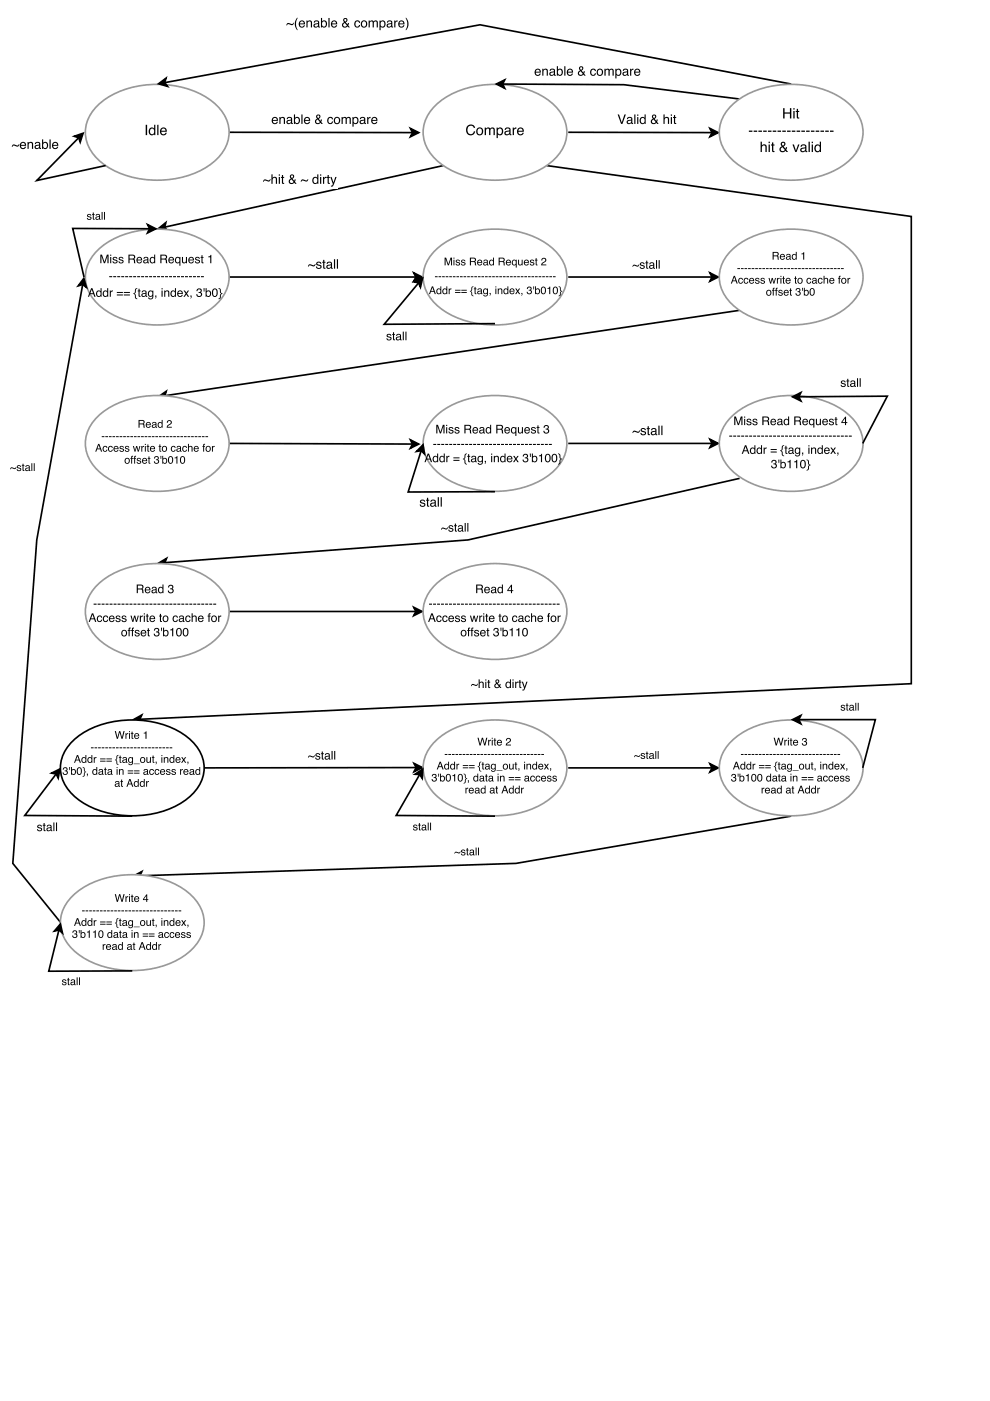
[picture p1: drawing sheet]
<svg xmlns="http://www.w3.org/2000/svg" width="210mm" height="297mm" viewBox="0 0 210 297" stroke-linecap="round" stroke-linejoin="round" font-family="sans-serif">
<path d="M48.5 28l39 .1M87 27.2l1.8 .9-1.8 .9 .5-.9z" fill="none" stroke="#000" stroke-width=".35"/>
<path d="M87 27.2l1.8 .9-1.8 .9 .5-.9z" fill="#000"/>
<path d="M57.5 24h22.6v3.3h-22.6z" fill="#fff"/>
<path d="M57.8 25a.67 .67 0 0 1 .8-.1 .67 .67 0 0 1 .3 .7h-1a.42 .42 0 0 0 .3 .5 .42 .42 0 0 0 .5-.3h.2a.71 .71 0 0 1-1 .4 .71 .71 0 0 1-.2-1zM58 25.1l-.1 .3h.8l-.2-.4zM59.2 24.8h.3v.2a.52 .52 0 0 1 .6-.2 .52 .52 0 0 1 .3 .5v1h-.2v-.9a.36 .36 0 0 0-.5-.4 .36 .36 0 0 0-.2 .5v.8h-.3zM61 25.8v.1a.37 .37 0 0 0 .5 .2 .37 .37 0 0 0 .1-.5zM60.9 25l.5-.2a.47 .47 0 0 1 .5 .4v.9l.2 .2h-.3l-.1-.2a.49 .49 0 0 1-.8 .1 .49 .49 0 0 1 .3-.8l.5-.1a.33 .33 0 0 0-.3-.3 .33 .33 0 0 0-.4 .3h-.2zM62.3 24.3h.3v.7a.68 .68 0 0 1 .9 0 .68 .68 0 0 1 0 .9 .56 .56 0 0 1-.4 .4 .56 .56 0 0 1-.6-.2v.2h-.2zM62.7 25.1a.51 .51 0 0 0-.1 .7 .51 .51 0 0 0 .7 .1 .51 .51 0 0 0 .1-.6 .51 .51 0 0 0-.7-.2zM63.9 24.3h.2v2h-.2zM64.6 25a.67 .67 0 0 1 .8-.1 .67 .67 0 0 1 .4 .7h-1.1a.42 .42 0 0 0 .3 .5 .42 .42 0 0 0 .5-.3h.2a.71 .71 0 0 1-1 .4 .71 .71 0 0 1-.2-1zM64.8 25.1l-.1 .3h.8l-.2-.4zM67.3 24.7a.24 .24 0 0 0 .4 0 .24 .24 0 0 0-.4 0zM67.1 25.5a.4 .4 0 0 0 .2 .6 .4 .4 0 0 0 .5-.2l-.4-.6zM67.1 24.4a.48 .48 0 0 1 .8 .1 .48 .48 0 0 1-.3 .7l.3 .4 .1-.3h.3l-.2 .5 .4 .5h-.4l-.1-.3a.62 .62 0 0 1-1.1 .1 .62 .62 0 0 1 .3-.9l-.2-.5zM69.6 25a.6 .6 0 0 1 .6-.2 .6 .6 0 0 1 .4 .5h-.2a.4 .4 0 0 0-.6-.3 .4 .4 0 0 0-.2 .6 .39 .39 0 0 0 .3 .5 .39 .39 0 0 0 .5-.3h.2a.69 .69 0 0 1-1 .4 .69 .69 0 0 1-.1-1.1zM71.1 25.2a.51 .51 0 0 0-.1 .7 .51 .51 0 0 0 .8 0 .51 .51 0 0 0 0-.7 .51 .51 0 0 0-.7 0zM71 25a.72 .72 0 0 1 1 .1 .72 .72 0 0 1-.1 1 .72 .72 0 0 1-1.1-.1v-.7zM72.4 24.8h.3v.2a.48 .48 0 0 1 .8 0 .49 .49 0 0 1 .5-.2 .49 .49 0 0 1 .4 .5v1h-.3v-1.2l-.2-.1-.3 .2-.1 1.1h-.2l-.1-1.2-.3-.1-.2 .3v1h-.3zM75.1 25.1a.49 .49 0 0 0-.1 .7 .49 .49 0 0 0 .7 .1 .49 .49 0 0 0 0-.7 .49 .49 0 0 0-.6-.1zM74.7 24.8h.3v.2a.64 .64 0 0 1 .8-.1 .64 .64 0 0 1 .2 .9 .57 .57 0 0 1-.4 .5 .57 .57 0 0 1-.6-.2v.8h-.3zM76.5 25.8v.1a.37 .37 0 0 0 .5 .2 .37 .37 0 0 0 .2-.5zM76.4 25l.5-.2a.47 .47 0 0 1 .5 .4l.1 .9 .1 .2h-.3l-.1-.2a.49 .49 0 0 1-.8 .1 .49 .49 0 0 1 .3-.8l.5-.1a.33 .33 0 0 0-.3-.3 .33 .33 0 0 0-.4 .3h-.2zM77.9 24.8h.2v.3l.5-.3v.2l-.5 .3v1h-.2zM78.9 25a.67 .67 0 0 1 .8-.1 .67 .67 0 0 1 .3 .7h-1a.42 .42 0 0 0 .3 .5 .42 .42 0 0 0 .5-.3h.2a.71 .71 0 0 1-1 .4 .71 .71 0 0 1-.2-1zM79.1 25.1l-.1 .3h.8l-.2-.4z" fill="#000"/>
<path d="M21 22a20.1 20.1 0 0 1 18.6-3.2 13.1 13.1 0 0 1 8.2 6 7.5 7.5 0 0 1-2.2 9.2 20.1 20.1 0 0 1-18.6 3.3 13.1 13.1 0 0 1-8.1-6 7.5 7.5 0 0 1 2.1-9.3z" fill="#fff"/>
<path d="M21 22a20.1 20.1 0 0 1 18.6-3.2 13.1 13.1 0 0 1 8.2 6 7.5 7.5 0 0 1-2.2 9.2 20.1 20.1 0 0 1-18.6 3.3 13.1 13.1 0 0 1-8.1-6 7.5 7.5 0 0 1 2.1-9.3z" fill="none" stroke="#999" stroke-width=".35"/>
<g fill="#000">
<path d="M15.7 28.9l1.9-.6-.6 1.8-.3-.9z"/>
<path d="M30.9 26.5h.3v2.1h-.3zM31.9 27.4a.55 .55 0 0 0-.1 .8 .55 .55 0 0 0 .8 .1 .55 .55 0 0 0 .1-.7 .55 .55 0 0 0-.8-.2zM31.8 27.1l.6-.1 .3 .3v-.8h.2v2.1h-.2v-.2a.73 .73 0 0 1-1 .1 .73 .73 0 0 1-.1-1zM33.3 26.5h.3v2.1h-.3zM34.1 27.3a.73 .73 0 0 1 .9-.2 .73 .73 0 0 1 .4 .8h-1.2a.45 .45 0 0 0 .3 .6 .45 .45 0 0 0 .6-.4h.2a.78 .78 0 0 1-1.1 .5 .78 .78 0 0 1-.2-1.2zM34.3 27.4l-.1 .3h.9l-.3-.4z"/>
</g>
<path d="M15.7 28.9l1.9-.6-.6 1.8-.3-.9zM16.7 29.2l-8.9 9.1 14.6-3.2" fill="none" stroke="#000" stroke-width=".35"/>
<path d="M2.5 29.3h9.9v3.3h-9.9z" fill="#fff"/>
<g fill="#000">
<path d="M150.5 27.2l1.8 .9-1.8 .9 .5-.9z"/>
<path d="M2.6 30.8l.4-.2 .7 .2 .4-.2a.61 .61 0 0 1-.4 .5 .61 .61 0 0 1-.6-.2l-.6 .2zM4.4 30.3a.67 .67 0 0 1 .8-.1 .67 .67 0 0 1 .3 .7h-1a.42 .42 0 0 0 .3 .5 .42 .42 0 0 0 .5-.3h.2a.71 .71 0 0 1-1 .4 .71 .71 0 0 1-.2-1zM4.6 30.4l-.1 .3h.8l-.2-.4zM5.8 30.1h.3v.2a.52 .52 0 0 1 .6-.2 .52 .52 0 0 1 .3 .5v1h-.2v-1a.36 .36 0 0 0-.5-.3 .36 .36 0 0 0-.2 .5v.8h-.3zM7.6 31.1v.1a.37 .37 0 0 0 .5 .2 .37 .37 0 0 0 .1-.6zM7.5 30.3l.5-.2a.47 .47 0 0 1 .5 .4v.8l.2 .3h-.3l-.1-.2a.49 .49 0 0 1-.8 .1 .49 .49 0 0 1 .3-.8l.5-.1a.33 .33 0 0 0-.3-.3 .33 .33 0 0 0-.4 .3h-.2zM8.9 29.6h.3v.7a.68 .68 0 0 1 .9 0 .68 .68 0 0 1 0 .9 .56 .56 0 0 1-.4 .4 .56 .56 0 0 1-.6-.2v.2h-.2zM9.3 30.4a.51 .51 0 0 0-.1 .7 .51 .51 0 0 0 .7 .1 .51 .51 0 0 0 .1-.7 .51 .51 0 0 0-.7-.1zM10.5 29.6h.2v2h-.2zM11.2 30.3a.67 .67 0 0 1 .8-.1 .67 .67 0 0 1 .4 .7h-1.1a.42 .42 0 0 0 .3 .5 .42 .42 0 0 0 .5-.3h.2a.71 .71 0 0 1-1 .4 .71 .71 0 0 1-.2-1zM11.4 30.4l-.1 .3h.8l-.2-.4z"/>
</g>
<path d="M120.5 28l30.5 .1M150.5 27.2l1.8 .9-1.8 .9 .5-.9z" fill="none" stroke="#000" stroke-width=".35"/>
<path d="M130.9 24h12.4v3.3h-12.4z" fill="#fff"/>
<g fill="#000">
<path d="M33.6 48.4l1.6-1.2-.3 1 .6 .7z"/>
<path d="M131 24.3h.3l.5 1.7 .6-1.7h.3l-.7 2h-.3zM133.1 25.8v.1a.37 .37 0 0 0 .5 .2 .37 .37 0 0 0 .2-.5zM133 25l.5-.2a.47 .47 0 0 1 .6 .4v.9l.1 .2h-.2l-.2-.2a.49 .49 0 0 1-.8 .1 .49 .49 0 0 1 .3-.8l.5-.1a.33 .33 0 0 0-.3-.3 .33 .33 0 0 0-.3 .3h-.3zM134.5 24.3h.2v2h-.2zM135.1 24.8h.2v1.5h-.2zM135.1 24.3h.2v.2h-.2zM136 25.1a.51 .51 0 0 0-.1 .7 .51 .51 0 0 0 .7 .2 .51 .51 0 0 0 0-.7 .51 .51 0 0 0-.6-.2zM135.9 24.9l.5-.1 .3 .2v-.7h.2v2h-.2v-.2a.67 .67 0 0 1-1 0 .67 .67 0 0 1 0-.9zM138.5 24.7a.24 .24 0 0 0 .4 0 .24 .24 0 0 0-.4 0zM138.3 25.5a.4 .4 0 0 0 .2 .6 .4 .4 0 0 0 .5-.2l-.4-.6zM138.4 24.4a.48 .48 0 0 1 .7 .1 .48 .48 0 0 1-.3 .7l.4 .4v-.3h.3l-.2 .5 .4 .5h-.4l-.1-.3a.62 .62 0 0 1-1.1 .1 .62 .62 0 0 1 .3-.9l-.2-.5zM140.7 24.3h.2v.7a.52 .52 0 0 1 .6-.2 .52 .52 0 0 1 .4 .5v1h-.3v-1.1l-.3-.2-.4 .3v1h-.2zM142.2 24.8h.3v1.5h-.3zM142.2 24.3h.3v.2h-.3zM142.9 24.4h.2v.4h.3v.2h-.3v1l.3 .1v.2h-.4l-.1-.2v-1.1h-.2v-.2h.2z"/>
</g>
<path d="M94 35.1l-59.1 13.1M33.6 48.4l1.6-1.2-.3 1 .6 .7z" fill="none" stroke="#000" stroke-width=".35"/>
<path d="M55.7 36.7h15.8v3.3h-15.8z" fill="#fff"/>
<g fill="#000">
<path d="M28.3 152.6l1.8-1-.4 .9 .4 .9z"/>
<path d="M55.9 38.2l.3-.2 .8 .3 .4-.3a.61 .61 0 0 1-.4 .5 .61 .61 0 0 1-.7-.2l-.5 .2zM57.6 37h.2v.7a.52 .52 0 0 1 .6-.2 .52 .52 0 0 1 .3 .5v1h-.2v-1.1l-.3-.2-.4 .3v1h-.2zM59.1 37.5h.3v1.5h-.3zM59.1 37h.3v.2h-.3zM59.8 37.1h.2v.4h.3v.2h-.3v1l.3 .1v.2h-.4l-.1-.2v-1.1h-.2v-.2h.2zM61.7 37.4a.25 .25 0 0 0 .5 0 .25 .25 0 0 0-.5 0zM61.5 38.2a.4 .4 0 0 0 .2 .6 .4 .4 0 0 0 .6-.2l-.5-.6zM61.6 37.1a.48 .48 0 0 1 .7 .1 .48 .48 0 0 1-.3 .7l.4 .4 .1-.3h.2l-.2 .5 .4 .5h-.3l-.2-.3a.62 .62 0 0 1-1 .1 .62 .62 0 0 1 .3-.9l-.2-.5zM63.9 38.2l.3-.2 .8 .3 .4-.3a.61 .61 0 0 1-.5 .5 .61 .61 0 0 1-.6-.2l-.6 .2zM66.6 37.8a.51 .51 0 0 0-.1 .7 .51 .51 0 0 0 .7 .2 .51 .51 0 0 0 0-.7 .51 .51 0 0 0-.6-.2zM66.5 37.6l.5-.1 .3 .2v-.7h.2v2h-.2v-.2a.67 .67 0 0 1-1 0 .67 .67 0 0 1 0-.9zM67.9 37.5h.2v1.5h-.2zM67.9 37h.2v.2h-.2zM68.5 37.5h.2v.3l.5-.3v.2l-.4 .3-.1 1h-.2zM69.5 37.1h.2v.4h.2v.2h-.2v1l.2 .1v.2h-.3l-.1-.2v-1.1h-.2v-.2h.2zM70 37.5h.3l.4 1.2 .4-1.2h.3l-.3 .7a2.02 2.02 0 0 1-.8 1.4h-.1v-.3h.2l.2-.3z"/>
</g>
<path d="M115.9 35.1l77.3 10.8v99.1l-163.5 7.5M28.3 152.6l1.8-1-.4 .9 .4 .9z" fill="none" stroke="#000" stroke-width=".35"/>
<path d="M99.8 143.6h12v3h-12z" fill="#fff"/>
<path d="M100 145.1l.3-.1 .7 .2 .3-.2a.56 .56 0 0 1-.4 .4 .56 .56 0 0 1-.5-.1l-.5 .2zM101.5 144h.2v.7a.47 .47 0 0 1 .5-.2 .47 .47 0 0 1 .4 .5v.9h-.3v-1l-.2-.2-.4 .2v1h-.2zM102.9 144.5h.2v1.4h-.2zM102.9 144h.2v.3h-.2zM103.5 144.2h.2v.3h.2v.2h-.2v.9l.2 .1v.2l-.4-.2v-1h-.2v-.2h.2zM105.2 144.4a.25 .25 0 0 0 .5 0 .25 .25 0 0 0-.5 0zM105.1 145.2a.36 .36 0 0 0 .2 .5 .36 .36 0 0 0 .5-.2l-.5-.5zM105.1 144.2a.43 .43 0 0 1 .7 .1 .43 .43 0 0 1-.3 .6l.4 .4v-.3h.3l-.2 .5 .3 .4h-.3l-.1-.2a.56 .56 0 0 1-1 0 .56 .56 0 0 1 .3-.8l-.2-.4zM107.5 144.8a.46 .46 0 0 0-.1 .7 .46 .46 0 0 0 .6 .1 .46 .46 0 0 0 .1-.7 .46 .46 0 0 0-.6-.1zM107.4 144.6l.5-.1 .2 .2v-.7h.2v1.9h-.2v-.2a.61 .61 0 0 1-.8 0 .61 .61 0 0 1-.1-.8zM108.7 144.5h.2v1.4h-.2zM108.7 144h.2v.3h-.2zM109.2 144.5h.2v.3l.5-.3v.3l-.4 .2v.9h-.3zM110.1 144.2h.2v.3h.3v.2h-.3v.9l.3 .1v.2l-.5-.2v-1h-.2v-.2h.2zM110.6 144.5h.3l.3 1.1 .4-1.1h.2l-.2 .8a1.02 1.02 0 0 1-.8 1.1v-.2h.2l.1-.3z" fill="#000"/>
<path d="M92.7 22a20.1 20.1 0 0 1 18.5-3.2 13.1 13.1 0 0 1 8.2 6 7.5 7.5 0 0 1-2.1 9.2 20.1 20.1 0 0 1-18.6 3.3 13.1 13.1 0 0 1-8.2-6 7.5 7.5 0 0 1 2.2-9.3z" fill="#fff"/>
<path d="M92.7 22a20.1 20.1 0 0 1 18.5-3.2 13.1 13.1 0 0 1 8.2 6 7.5 7.5 0 0 1-2.1 9.2 20.1 20.1 0 0 1-18.6 3.3 13.1 13.1 0 0 1-8.2-6 7.5 7.5 0 0 1 2.2-9.3z" fill="none" stroke="#999" stroke-width=".35"/>
<g fill="#000">
<path d="M33.6 17.8l1.6-1.2-.3 .9 .6 .8z"/>
<path d="M99.1 26.7a.95 .95 0 0 1 .9-.3 .95 .95 0 0 1 .7 .7h-.3a.7 .7 0 0 0-.8-.4 .7 .7 0 0 0-.5 .9 .69 .69 0 0 0 .6 .8 .69 .69 0 0 0 .8-.6h.3a1.02 1.02 0 0 1-1.4 .8 1.02 1.02 0 0 1-.6-1.4zM101.4 27.4a.56 .56 0 0 0-.1 .8 .56 .56 0 0 0 .8 .1 .55 .55 0 0 0 0-.8 .55 .55 0 0 0-.7-.1zM101.2 27.2a.78 .78 0 0 1 1.1 .1 .78 .78 0 0 1-.1 1.2 .78 .78 0 0 1-1.1-.2l-.1-.7zM102.8 27.1h.2v.2a.52 .52 0 0 1 .9 0 .53 .53 0 0 1 .6-.3 .53 .53 0 0 1 .4 .6v1h-.3v-1.2l-.2-.1-.4 .2v1.1h-.3v-1a.36 .36 0 0 0-.5-.3 .36 .36 0 0 0-.2 .5v.8h-.2zM105.7 27.4a.56 .56 0 0 0-.2 .7 .56 .56 0 0 0 .8 .2 .56 .56 0 0 0 .1-.7 .56 .56 0 0 0-.7-.2zM105.3 27.1h.2v.2a.7 .7 0 0 1 1-.1 .7 .7 0 0 1 .2 .9 .62 .62 0 0 1-.5 .6 .62 .62 0 0 1-.6-.2v.8h-.3zM107.2 28.1a.38 .38 0 0 0 .5 .3 .38 .38 0 0 0 .2-.5zM107.1 27.2a.71 .71 0 0 1 1.2 .3v.9l.1 .1-.1 .2a.45 .45 0 0 0-.7 0 .49 .49 0 0 1-.7-.4 .49 .49 0 0 1 .5-.6l.6-.1a.36 .36 0 0 0-.4-.4 .36 .36 0 0 0-.3 .3h-.3zM108.7 27.1h.3v.2l.5-.3v.3h-.3l-.2 .3v1h-.3zM109.8 27.3a.73 .73 0 0 1 .9-.2 .73 .73 0 0 1 .4 .8h-1.2a.45 .45 0 0 0 .3 .6 .45 .45 0 0 0 .6-.4h.3a.78 .78 0 0 1-1.2 .5 .78 .78 0 0 1-.2-1.2zM110 27.4l-.1 .3h.9l-.3-.4z"/>
</g>
<path d="M33.6 17.8l1.6-1.2-.3 .9 .6 .8zM34.9 17.5l66.9-12.2 65.9 12.5" fill="none" stroke="#000" stroke-width=".35"/>
<path d="M60.7 3.5h26.1v3.3h-26.1z" fill="#fff"/>
<g fill="#000">
<path d="M105.2 17.8l1.8-.9-.4 .9 .4 .9z"/>
<path d="M60.8 5l.4-.1 .7 .2 .4-.3a.61 .61 0 0 1-.4 .5 .61 .61 0 0 1-.6-.2l-.6 .3zM63 3.8h.1a2.44 2.44 0 0 0 0 2.6h-.1a2.05 2.05 0 0 1 0-2.6zM63.5 4.5a.67 .67 0 0 1 .8-.1 .67 .67 0 0 1 .4 .8h-1.1a.42 .42 0 0 0 .3 .4 .42 .42 0 0 0 .5-.2h.2a.71 .71 0 0 1-1 .4 .71 .71 0 0 1-.2-1.1zM63.7 4.7l-.1 .3h.8l-.2-.4zM65 4.4h.2v.2a.52 .52 0 0 1 .6-.3 .52 .52 0 0 1 .4 .6v.9h-.3v-.9a.36 .36 0 0 0-.4-.3 .36 .36 0 0 0-.3 .4v.8h-.2zM66.7 5.3v.1a.37 .37 0 0 0 .5 .2 .37 .37 0 0 0 .2-.5zM66.6 4.5l.5-.2a.47 .47 0 0 1 .6 .4v.9l.1 .2h-.2l-.2-.2a.49 .49 0 0 1-.8 .2 .49 .49 0 0 1 .3-.8l.5-.1a.33 .33 0 0 0-.3-.4 .33 .33 0 0 0-.3 .3h-.3zM68.1 3.8h.2v.7a.68 .68 0 0 1 .9 0 .68 .68 0 0 1 .1 1 .56 .56 0 0 1-.5 .4 .56 .56 0 0 1-.5-.3v.2h-.2zM68.4 4.7a.51 .51 0 0 0-.1 .7 .51 .51 0 0 0 .7 .1 .51 .51 0 0 0 .1-.7 .51 .51 0 0 0-.7-.1zM69.6 3.8h.3v2h-.3zM70.4 4.5a.67 .67 0 0 1 .8-.1 .67 .67 0 0 1 .3 .8h-1.1a.42 .42 0 0 0 .3 .4 .42 .42 0 0 0 .5-.2h.3a.71 .71 0 0 1-1 .4 .71 .71 0 0 1-.3-1.1zM70.6 4.7l-.2 .3h.8l-.2-.4zM73 4.3a.25 .25 0 0 0 .5 0 .25 .25 0 0 0-.5 0zM72.8 5.1a.4 .4 0 0 0 .2 .5 .4 .4 0 0 0 .6-.2l-.5-.5zM72.9 3.9a.48 .48 0 0 1 .7 .2 .48 .48 0 0 1-.3 .6l.4 .5 .1-.3h.2l-.2 .5 .4 .4h-.3l-.2-.2a.62 .62 0 0 1-1 .1 .62 .62 0 0 1 .3-1l-.2-.4zM75.3 4.5a.6 .6 0 0 1 .6-.2 .6 .6 0 0 1 .5 .5h-.3a.4 .4 0 0 0-.5-.2 .4 .4 0 0 0-.2 .5 .39 .39 0 0 0 .2 .5 .39 .39 0 0 0 .5-.3h.3a.69 .69 0 0 1-1 .5 .69 .69 0 0 1-.2-1.1zM76.9 4.7a.51 .51 0 0 0-.1 .7 .51 .51 0 0 0 .7 .1 .51 .51 0 0 0 .1-.7 .51 .51 0 0 0-.7-.1zM76.7 4.5a.72 .72 0 0 1 1 .1 .72 .72 0 0 1-.1 1 .72 .72 0 0 1-1-.1l-.1-.6zM78.2 4.4h.2v.2a.48 .48 0 0 1 .8 0 .49 .49 0 0 1 .6-.3 .49 .49 0 0 1 .3 .5v1h-.2l-.1-1.1-.2-.2-.3 .3v1h-.3v-1.2h-.4l-.2 .2v1h-.2zM80.8 4.6a.49 .49 0 0 0-.1 .8 .49 .49 0 0 0 .7 0 .49 .49 0 0 0 0-.6 .49 .49 0 0 0-.6-.2zM80.5 4.4h.2v.2a.64 .64 0 0 1 .9-.1 .64 .64 0 0 1 .1 .8 .57 .57 0 0 1-.4 .5 .57 .57 0 0 1-.6-.1v.7h-.2zM82.2 5.3v.1a.37 .37 0 0 0 .5 .2 .37 .37 0 0 0 .2-.5zM82.1 4.5l.5-.2a.47 .47 0 0 1 .6 .4v.9l.1 .2h-.2l-.2-.2a.49 .49 0 0 1-.8 .2 .49 .49 0 0 1 .3-.8l.5-.1a.33 .33 0 0 0-.3-.4 .33 .33 0 0 0-.3 .3h-.3zM83.6 4.4h.2v.2l.5-.3v.3l-.4 .2-.1 1h-.2zM84.6 4.5a.67 .67 0 0 1 .8-.1 .67 .67 0 0 1 .4 .8h-1.1a.42 .42 0 0 0 .3 .4 .42 .42 0 0 0 .5-.2h.2a.71 .71 0 0 1-1 .4 .71 .71 0 0 1-.2-1.1zM84.8 4.7l-.1 .3h.8l-.2-.4zM86 3.8h.1l.4 .8a2.05 2.05 0 0 1-.3 1.8h-.2a2.44 2.44 0 0 0 0-2.6z"/>
</g>
<path d="M105.2 17.8l1.8-.9-.4 .9 .4 .9zM106.6 17.8l25.7 .2 24.5 3" fill="none" stroke="#000" stroke-width=".35"/>
<path d="M113.2 13.8h22.6v3.3h-22.6z" fill="#fff"/>
<path d="M113.5 14.8a.67 .67 0 0 1 .8-.2 .67 .67 0 0 1 .4 .8h-1.1a.42 .42 0 0 0 .3 .5 .42 .42 0 0 0 .5-.3h.3a.71 .71 0 0 1-1.1 .4 .71 .71 0 0 1-.2-1.1zM113.7 14.9l-.1 .3h.8l-.2-.4zM115 14.6h.2v.2a.52 .52 0 0 1 .6-.2 .52 .52 0 0 1 .4 .5v.9h-.3v-.9a.36 .36 0 0 0-.4-.3 .36 .36 0 0 0-.3 .5v.7h-.2zM116.7 15.5v.2a.37 .37 0 0 0 .5 .1 .37 .37 0 0 0 .2-.5zM116.6 14.7l.5-.2a.47 .47 0 0 1 .6 .5v.8l.1 .3h-.2l-.2-.2a.49 .49 0 0 1-.8 .1 .49 .49 0 0 1 .3-.8l.5-.1a.33 .33 0 0 0-.3-.4 .33 .33 0 0 0-.3 .3h-.3zM118.1 14h.2v.8a.68 .68 0 0 1 .9 0 .68 .68 0 0 1 .1 .9 .56 .56 0 0 1-.5 .4 .56 .56 0 0 1-.5-.2v.1h-.2zM118.4 14.9a.51 .51 0 0 0-.1 .7 .51 .51 0 0 0 .7 .1 .51 .51 0 0 0 .1-.7 .51 .51 0 0 0-.7-.1zM119.6 14h.3v2h-.3zM120.4 14.8a.67 .67 0 0 1 .8-.2 .67 .67 0 0 1 .3 .8h-1.1a.42 .42 0 0 0 .3 .5 .42 .42 0 0 0 .5-.3h.3a.71 .71 0 0 1-1 .4 .71 .71 0 0 1-.2-1.1zM120.6 14.9l-.2 .3h.8l-.2-.4zM123 14.5a.25 .25 0 0 0 .5 0 .25 .25 0 0 0-.5 0zM122.9 15.3a.4 .4 0 0 0 .1 .6 .4 .4 0 0 0 .6-.2l-.5-.6zM122.9 14.2a.48 .48 0 0 1 .7 .1 .48 .48 0 0 1-.3 .7l.4 .4 .1-.3h.2l-.2 .5 .4 .4h-.3l-.2-.2a.62 .62 0 0 1-1 .1 .62 .62 0 0 1 .3-1l-.2-.4zM125.3 14.8a.6 .6 0 0 1 .6-.3 .6 .6 0 0 1 .5 .6h-.3a.4 .4 0 0 0-.5-.3 .4 .4 0 0 0-.2 .6 .39 .39 0 0 0 .2 .5 .39 .39 0 0 0 .5-.4h.3a.69 .69 0 0 1-1 .5 .69 .69 0 0 1-.2-1.1zM126.9 14.9a.51 .51 0 0 0-.1 .8 .51 .51 0 0 0 .7 0 .51 .51 0 0 0 .1-.7 .51 .51 0 0 0-.7-.1zM126.7 14.8a.72 .72 0 0 1 1 .1 .72 .72 0 0 1-.1 1 .72 .72 0 0 1-1-.2l-.1-.6zM128.2 14.6h.2v.2a.48 .48 0 0 1 .8 0 .49 .49 0 0 1 .6-.2 .49 .49 0 0 1 .3 .5v.9h-.2v-1.1l-.3-.1-.3 .2v1h-.3v-1.1l-.4-.1-.2 .2v1h-.2zM130.8 14.9a.49 .49 0 0 0-.1 .7 .49 .49 0 0 0 .7 0 .49 .49 0 0 0 0-.6 .49 .49 0 0 0-.6-.1zM130.5 14.6h.2v.2a.64 .64 0 0 1 .9-.1 .64 .64 0 0 1 .1 .9 .57 .57 0 0 1-.4 .5 .57 .57 0 0 1-.6-.2v.7h-.2zM132.3 15.5l-.1 .2a.37 .37 0 0 0 .5 .1 .37 .37 0 0 0 .2-.5zM132.1 14.7l.5-.2a.47 .47 0 0 1 .6 .5v.8l.1 .3h-.2l-.1-.2a.49 .49 0 0 1-.9 .1 .49 .49 0 0 1 .3-.8l.5-.1a.33 .33 0 0 0-.3-.4 .33 .33 0 0 0-.3 .3h-.3zM133.6 14.6h.2v.2l.5-.2v.2l-.4 .3-.1 .9h-.2zM134.6 14.8a.67 .67 0 0 1 .8-.2 .67 .67 0 0 1 .4 .8h-1.1a.42 .42 0 0 0 .3 .5 .42 .42 0 0 0 .5-.3h.2a.71 .71 0 0 1-1 .4 .71 .71 0 0 1-.2-1.1zM134.8 14.9l-.1 .3h.8l-.2-.4z" fill="#000"/>
<path d="M155.4 22a20.1 20.1 0 0 1 18.6-3.2 13.1 13.1 0 0 1 8.2 6 7.5 7.5 0 0 1-2.2 9.2 20.1 20.1 0 0 1-18.5 3.3 13.1 13.1 0 0 1-8.2-6 7.5 7.5 0 0 1 2.1-9.3z" fill="#fff"/>
<path d="M155.4 22a20.1 20.1 0 0 1 18.6-3.2 13.1 13.1 0 0 1 8.2 6 7.5 7.5 0 0 1-2.2 9.2 20.1 20.1 0 0 1-18.5 3.3 13.1 13.1 0 0 1-8.2-6 7.5 7.5 0 0 1 2.1-9.3z" fill="none" stroke="#999" stroke-width=".35"/>
<g fill="#000">
<path d="M87.7 57.8l1.8 .9-1.8 .9 .5-.9z"/>
<path d="M158.8 27.7h.7v.3h-.7zM159.8 27.7h.7v.3h-.7zM160.8 27.7h.7v.3h-.7zM161.8 27.7h.8v.3h-.8zM162.8 27.7h.8v.3h-.8zM163.8 27.7h.8v.3h-.8zM164.8 27.7h.8v.3h-.8zM165.9 27.7h.7v.3h-.7zM166.9 27.7h.7v.3h-.7zM167.9 27.7h.7v.3h-.7zM168.9 27.7h.7v.3h-.7zM169.9 27.7h.8v.3h-.8zM170.9 27.7h.8v.3h-.8zM171.9 27.7h.8v.3h-.8zM172.9 27.7h.8v.3h-.8zM174 27.7h.7v.3h-.7zM175 27.7h.7v.3h-.7zM176 27.7h.7v.3h-.7z"/>
<path d="M161.3 30h.2v.9a.56 .56 0 0 1 .7-.3 .56 .56 0 0 1 .4 .6v1h-.3v-1a.39 .39 0 0 0-.5-.4 .39 .39 0 0 0-.3 .6v.8h-.2zM163 30.6h.2v1.6h-.2zM163 30h.2v.3h-.2zM163.7 30.2h.3v.4h.2v.3h-.2v1l.2 .1v.2h-.3l-.2-.2v-1.1h-.2v-.3h.2zM165.8 30.4a.27 .27 0 0 0 .2 .4 .27 .27 0 0 0 .3-.2 .27 .27 0 0 0-.3-.3zM165.6 31.4a.43 .43 0 0 0 .2 .6 .43 .43 0 0 0 .6-.2l-.5-.6zM165.7 30.2a.52 .52 0 0 1 .8 .1 .52 .52 0 0 1-.4 .8l.4 .4 .1-.3h.3l-.2 .6 .4 .4h-.4l-.2-.2a.68 .68 0 0 1-1.1 .1 .68 .68 0 0 1 .4-1.1l-.3-.5zM168 30.6h.3l.5 1.3 .4-1.3h.3l-.6 1.6h-.3zM170 31.7a.38 .38 0 0 0 .5 .3 .38 .38 0 0 0 .2-.6zM169.8 30.8a.71 .71 0 0 1 1.2 .2v1h.2l-.2 .3a.45 .45 0 0 0-.7 0 .49 .49 0 0 1-.6-.4 .49 .49 0 0 1 .5-.6l.5-.1a.36 .36 0 0 0-.3-.4 .36 .36 0 0 0-.4 .3h-.3zM171.4 30h.3v2.2h-.3zM172.1 30.6h.3v1.6h-.3zM172.1 30h.3v.3h-.3zM173.1 31a.55 .55 0 0 0-.1 .7 .55 .55 0 0 0 .7 .2 .55 .55 0 0 0 .1-.8 .55 .55 0 0 0-.7-.1zM173 30.7l.5-.1 .3 .2v-.8h.3v2.2h-.3v-.2a.73 .73 0 0 1-1 .1 .73 .73 0 0 1-.1-1.1z"/>
<path d="M166 22.9h.3v.9h1.2v-.9h.3v2.2h-.3v-1h-1.2v1h-.3zM168.2 23.5h.3v1.6h-.3zM168.2 22.9h.3v.3h-.3zM168.9 23.1h.3v.4h.3v.2h-.3v1.1l.3 .1v.2h-.4l-.2-.2v-1.2h-.2v-.2h.2z"/>
</g>
<path d="M48.5 58.7h39.7M87.7 57.8l1.8 .9-1.8 .9 .5-.9z" fill="none" stroke="#000" stroke-width=".35"/>
<path d="M65.3 54.7h6.6v3.3h-6.6z" fill="#fff"/>
<path d="M65.4 56.2l.4-.2 .7 .2 .4-.2a.61 .61 0 0 1-.4 .5 .61 .61 0 0 1-.6-.2l-.6 .2zM67.2 55.6h.7l.2 .3h-.2a.31 .31 0 0 0-.3-.2 .31 .31 0 0 0-.3 .3h.1a.61 .61 0 0 1 .6 .9 .64 .64 0 0 1-1-.4h.2a.36 .36 0 0 0 .4 .3 .36 .36 0 0 0 .3-.3v-.1a.61 .61 0 0 1-.6-.2 .61 .61 0 0 1-.1-.6zM68.5 55.1h.3v.4h.2v.2h-.2v1l.2 .1v.2h-.3l-.2-.2v-1.1h-.2v-.2h.2zM69.5 56.5l-.1 .1a.37 .37 0 0 0 .5 .2 .37 .37 0 0 0 .2-.6zM69.3 55.7l.5-.2a.47 .47 0 0 1 .6 .4v.8l.2 .3h-.3l-.1-.2a.49 .49 0 0 1-.9 .1 .49 .49 0 0 1 .3-.8l.5-.1a.33 .33 0 0 0-.3-.3 .33 .33 0 0 0-.3 .3h-.2zM70.8 55h.3v2h-.3zM71.4 55h.3v2h-.3z" fill="#000"/>
<path d="M21 52.7a20.1 20.1 0 0 1 18.6-3.2 13.1 13.1 0 0 1 8.2 6 7.5 7.5 0 0 1-2.2 9.2 20.1 20.1 0 0 1-18.6 3.3 13.1 13.1 0 0 1-8.1-6.1 7.5 7.5 0 0 1 2.1-9.2z" fill="#fff"/>
<path d="M21 52.7a20.1 20.1 0 0 1 18.6-3.2 13.1 13.1 0 0 1 8.2 6 7.5 7.5 0 0 1-2.2 9.2 20.1 20.1 0 0 1-18.6 3.3 13.1 13.1 0 0 1-8.1-6.1 7.5 7.5 0 0 1 2.1-9.2z" fill="none" stroke="#999" stroke-width=".35"/>
<g fill="#000">
<path d="M150.5 57.8l1.8 .9-1.8 .9 .5-.9z"/>
<path d="M21.3 54h.3l.5 1.5 .6-1.5h.3v1.8h-.2v-1.5l-.5 1.5h-.3l-.5-1.5v1.5h-.2zM23.4 54.5h.2v1.3h-.2zM23.4 54h.2v.2h-.2zM24 54.6l.7-.1 .2 .4h-.2a.28 .28 0 0 0-.3-.3 .28 .28 0 0 0-.3 .3l.1 .1a.56 .56 0 0 1 .6 .7 .58 .58 0 0 1-1-.3h.3a.32 .32 0 0 0 .3 .3 .32 .32 0 0 0 .3-.3l-.1-.1a.55 .55 0 0 1-.5-.2 .55 .55 0 0 1-.1-.5zM25.3 54.6l.7-.1 .2 .4h-.2a.28 .28 0 0 0-.3-.3 .28 .28 0 0 0-.3 .3l.1 .1a.56 .56 0 0 1 .6 .7 .58 .58 0 0 1-1-.3h.2a.32 .32 0 0 0 .4 .3 .32 .32 0 0 0 .3-.3l-.1-.1a.55 .55 0 0 1-.5-.2 .55 .55 0 0 1-.1-.5zM27.5 54.2v.6h.5a.31 .31 0 0 0 .4-.3 .31 .31 0 0 0-.3-.3zM27.2 54h.9a.5 .5 0 0 1 .5 .3 .5 .5 0 0 1-.2 .6l.2 .2 .1 .7h-.3v-.6l-.4-.2h-.5v.8h-.3zM29.1 54.7a.61 .61 0 0 1 .7-.2 .61 .61 0 0 1 .3 .7h-.9a.38 .38 0 0 0 .3 .5 .38 .38 0 0 0 .4-.3h.2a.67 .67 0 0 1-1 .3 .67 .67 0 0 1 0-1zM29.3 54.8l-.1 .2h.7l-.2-.3zM30.6 55.3v.2a.34 .34 0 0 0 .4 .1 .34 .34 0 0 0 .2-.4zM30.6 54.5h.5l.3 .2 .1 .9 .1 .2h-.2l-.2-.2a.44 .44 0 0 1-.7 .2 .44 .44 0 0 1 .3-.8l.4-.1a.3 .3 0 0 0-.2-.3 .3 .3 0 0 0-.4 .3h-.2zM32.1 54.8a.46 .46 0 0 0-.1 .6 .46 .46 0 0 0 .6 .1 .46 .46 0 0 0 .1-.6 .46 .46 0 0 0-.6-.1zM32 54.6l.4-.1 .3 .2v-.7h.2v1.8h-.2v-.2a.61 .61 0 0 1-.9 .1 .61 .61 0 0 1 0-.9zM34.2 54.2v.6h.6a.31 .31 0 0 0 .4-.3 .31 .31 0 0 0-.4-.3zM34 54h.8a.5 .5 0 0 1 .6 .3 .5 .5 0 0 1-.2 .6l.2 .2 .1 .7h-.3l-.1-.6-.3-.2h-.6v.8h-.2zM35.9 54.7a.61 .61 0 0 1 .7-.2 .61 .61 0 0 1 .3 .7h-1a.38 .38 0 0 0 .3 .5 .38 .38 0 0 0 .5-.3h.2a.67 .67 0 0 1-1 .3 .67 .67 0 0 1 0-1zM36 54.8l-.1 .2h.8l-.2-.3zM37.4 54.8l-.1 .1a.44 .44 0 0 0 .1 .6 .44 .44 0 0 0 .5 .1 .44 .44 0 0 0 .1-.6l-.1-.3zM37.2 54.7l.4-.2 .4 .2v-.2h.3v1.8h-.3v-.6a.64 .64 0 0 1-.9-.1 .64 .64 0 0 1 .1-.9zM38.6 54.5h.2v1l.3 .1 .3-.2v-.9h.2v1.3h-.2v-.2a.46 .46 0 0 1-.5 .2 .46 .46 0 0 1-.3-.4zM40.1 54.7a.61 .61 0 0 1 .7-.2 .61 .61 0 0 1 .3 .7h-.9a.38 .38 0 0 0 .2 .5 .38 .38 0 0 0 .5-.3h.2a.67 .67 0 0 1-1 .3 .67 .67 0 0 1 0-1zM40.3 54.8l-.1 .2h.7l-.2-.3zM41.5 54.6l.7-.1 .2 .4h-.2a.28 .28 0 0 0-.3-.3 .28 .28 0 0 0-.3 .3l.1 .1a.56 .56 0 0 1 .6 .7 .58 .58 0 0 1-1-.3h.2a.32 .32 0 0 0 .4 .3 .32 .32 0 0 0 .3-.3l-.1-.1a.55 .55 0 0 1-.5-.2 .55 .55 0 0 1-.1-.5zM42.7 54.1h.2v.4h.3v.2h-.3v.8l.3 .1v.2l-.5-.1v-1h-.2v-.2h.2zM44.2 54.4l.6-.4v1.8h-.2v-1.2h-.4z"/>
<path d="M23.2 58.5h.6v.3h-.6zM24 58.5h.6v.3h-.6zM24.9 58.5h.6v.3h-.6zM25.7 58.5h.6v.3h-.6zM26.5 58.5h.7v.3h-.7zM27.4 58.5h.6v.3h-.6zM28.2 58.5h.7v.3h-.7zM29.1 58.5h.6v.3h-.6zM29.9 58.5h.7v.3h-.7zM30.8 58.5h.6v.3h-.6zM31.6 58.5h.6v.3h-.6zM32.5 58.5h.6v.3h-.6zM33.3 58.5h.6v.3h-.6zM34.2 58.5h.6v.3h-.6zM35 58.5h.6v.3h-.6zM35.8 58.5h.7v.3h-.7zM36.7 58.5h.6v.3h-.6zM37.5 58.5h.7v.3h-.7zM38.4 58.5h.6v.3h-.6zM39.2 58.5h.6v.3h-.6zM40.1 58.5h.6v.3h-.6zM40.9 58.5h.6v.3h-.6zM41.8 58.5h.6v.3h-.6zM42.6 58.5h.6v.3h-.6z"/>
<path d="M19.5 61.4l-.3 .8h.5zM19.3 61.1h.3l.7 1.8h-.3l-.2-.5h-.7l-.2 .5h-.3zM20.7 61.9a.46 .46 0 0 0-.1 .6 .46 .46 0 0 0 .6 .1 .46 .46 0 0 0 .1-.6 .46 .46 0 0 0-.6-.1zM20.6 61.7l.5-.1 .2 .2v-.7h.2v1.8h-.2v-.2a.61 .61 0 0 1-.8 .1 .61 .61 0 0 1-.1-.9zM22.1 61.9a.46 .46 0 0 0-.1 .6 .46 .46 0 0 0 .6 .1 .46 .46 0 0 0 .2-.6 .46 .46 0 0 0-.7-.1zM22 61.7l.5-.1 .2 .2v-.7h.2v1.8h-.2v-.2a.61 .61 0 0 1-.8 .1 .61 .61 0 0 1-.1-.9zM23.3 61.6h.2v.2l.4-.2v.2l-.4 .2v.9h-.2zM24.8 61.9h1.3v.2h-1.3zM24.8 62.4h1.3v.2h-1.3zM26.2 61.9h1.3v.2h-1.3zM26.2 62.4h1.3v.2h-1.3zM28.7 61.2l.4-.1-.3 .3v.6l-.4 .3 .4 .2v.6l.3 .2v.1h-.2a.61 .61 0 0 1-.3-.8l-.3-.4 .3-.2zM29.4 61.2h.2v.4h.2v.2h-.2v.8l.2 .1v.2l-.4-.1v-1h-.2v-.2h.2zM30.2 62.5v.1a.34 .34 0 0 0 .5 .1 .34 .34 0 0 0 .1-.4zM30.2 61.7l.6-.1 .2 .2 .1 .9 .1 .2h-.2l-.1-.2a.44 .44 0 0 1-.8 .2 .44 .44 0 0 1 .3-.7l.4-.1a.3 .3 0 0 0-.2-.4 .3 .3 0 0 0-.4 .3h-.2zM31.5 61.8l.4-.2 .4 .2v-.2h.2v1.2a.58 .58 0 0 1-.4 .7 .58 .58 0 0 1-.7-.4l.5 .2a.41 .41 0 0 0 .4-.6 .63 .63 0 0 1-.9 0 .63 .63 0 0 1 .1-.9zM31.7 61.9a.47 .47 0 0 0-.1 .6 .47 .47 0 0 0 .6 .2 .46 .46 0 0 0 .1-.6 .46 .46 0 0 0-.6-.2zM32.9 62.7h.3l-.1 .5-.2 .1 .1-.3-.1-.1zM34.3 61.6h.2v1.3h-.2zM34.3 61.1h.2v.3h-.2zM34.8 61.6h.2v.2a.47 .47 0 0 1 .6-.2 .47 .47 0 0 1 .3 .5v.8h-.2v-.8a.33 .33 0 0 0-.4-.3 .33 .33 0 0 0-.3 .4v.7h-.2zM36.5 61.9a.46 .46 0 0 0-.1 .6 .46 .46 0 0 0 .6 .1 .46 .46 0 0 0 .1-.6 .46 .46 0 0 0-.6-.1zM36.4 61.7l.4-.1 .3 .2v-.7h.2v1.8h-.2v-.2a.61 .61 0 0 1-.8 .1 .61 .61 0 0 1-.1-.9zM37.7 61.8a.61 .61 0 0 1 .8-.2 .61 .61 0 0 1 .3 .7h-1a.38 .38 0 0 0 .3 .5 .38 .38 0 0 0 .4-.3h.3a.67 .67 0 0 1-1.1 .3 .67 .67 0 0 1 0-1zM37.9 61.9l-.1 .3h.7l-.1-.4zM38.9 61.6h.3l.3 .5 .3-.5h.3l-.5 .6 .5 .7h-.3l-.3-.5-.3 .5h-.3l.5-.7zM40.4 62.7h.2v.5l-.2 .1 .1-.3-.1-.1zM41.9 61.3a.51 .51 0 0 1 .7-.1 .51 .51 0 0 1 0 .8 .59 .59 0 0 1-.2 1 .59 .59 0 0 1-.8-.6h.2a.36 .36 0 0 0 .6 .4 .36 .36 0 0 0 0-.7h-.3v-.2a.29 .29 0 0 0 .4-.2 .29 .29 0 0 0-.3-.4l-.3 .2v.2h-.2zM43.2 61.1h.2l-.1 .7h-.1zM43.6 61.1h.2v.7a.61 .61 0 0 1 1 .5 .61 .61 0 0 1-1 .5v.1h-.2zM43.9 61.9a.46 .46 0 0 0-.1 .6 .46 .46 0 0 0 .6 .1 .46 .46 0 0 0 .1-.6 .46 .46 0 0 0-.6-.1zM45.1 61.3a.64 .64 0 0 1 .8 0 .64 .64 0 0 1 .3 .7 .66 .66 0 0 1-.6 1 .66 .66 0 0 1-.7-.9zM45.4 61.4a.93 .93 0 0 0 .1 1.4 .86 .86 0 0 0 .1-1.5zM46.3 61.1a.72 .72 0 0 1 .6 .9l.3 .3-.3 .2-.1 .2a.54 .54 0 0 1-.5 .7l.3-.3 .1-.6 .3-.2-.3-.2-.1-.7z"/>
</g>
<path d="M120.5 58.7h30.5M150.5 57.8l1.8 .9-1.8 .9 .5-.9z" fill="none" stroke="#000" stroke-width=".35"/>
<path d="M134.1 54.7h6.1v3h-6.1z" fill="#fff"/>
<path d="M134.2 56.2l.3-.1 .7 .2 .4-.2a.56 .56 0 0 1-.4 .4 .56 .56 0 0 1-.6-.1l-.5 .2zM135.8 55.7h.7l.2 .3h-.2a.28 .28 0 0 0-.3-.2 .28 .28 0 0 0-.3 .2l.1 .1a.56 .56 0 0 1 .6 .8 .58 .58 0 0 1-1-.4h.2a.32 .32 0 0 0 .4 .3 .32 .32 0 0 0 .3-.3h-.1a.55 .55 0 0 1-.5-.2 .55 .55 0 0 1-.1-.6zM137 55.3h.2v.3h.3v.2h-.3v.9l.3 .1v.2l-.5-.2v-1h-.2v-.2h.2zM137.9 56.5l-.1 .1a.34 .34 0 0 0 .5 .2 .34 .34 0 0 0 .1-.5zM137.8 55.7l.6-.1 .3 .2v1l.2 .2h-.3l-.1-.2a.44 .44 0 0 1-.8 .1 .44 .44 0 0 1 .3-.7l.5-.1a.3 .3 0 0 0-.3-.3 .3 .3 0 0 0-.3 .2h-.2zM139.1 55.1h.2v1.9h-.2zM139.7 55.1h.2v1.9h-.2z" fill="#000"/>
<path d="M92.7 52.7a20.1 20.1 0 0 1 18.5-3.2 13.1 13.1 0 0 1 8.2 6 7.5 7.5 0 0 1-2.1 9.2 20.1 20.1 0 0 1-18.6 3.3 13.1 13.1 0 0 1-8.2-6.1 7.5 7.5 0 0 1 2.2-9.2z" fill="#fff"/>
<path d="M92.7 52.7a20.1 20.1 0 0 1 18.5-3.2 13.1 13.1 0 0 1 8.2 6 7.5 7.5 0 0 1-2.1 9.2 20.1 20.1 0 0 1-18.6 3.3 13.1 13.1 0 0 1-8.2-6.1 7.5 7.5 0 0 1 2.2-9.2z" fill="none" stroke="#999" stroke-width=".35"/>
<g fill="#000">
<path d="M33.6 84.1l1.6-1.1-.3 .9 .6 .8z"/>
<path d="M92.2 58.6h.6v.2h-.6zM93 58.6h.5v.2h-.5zM93.7 58.6h.6v.2h-.6zM94.5 58.6h.6v.2h-.6zM95.3 58.6h.5v.2h-.5zM96 58.6h.6v.2h-.6zM96.8 58.6h.5v.2h-.5zM97.5 58.6h.6v.2h-.6zM98.3 58.6h.5v.2h-.5zM99 58.6h.6v.2h-.6zM99.8 58.6h.6v.2h-.6zM100.6 58.6h.5v.2h-.5zM101.3 58.6h.6v.2h-.6zM102.1 58.6h.5v.2h-.5zM102.8 58.6h.6v.2h-.6zM103.6 58.6h.6v.2h-.6zM104.4 58.6h.5v.2h-.5zM105.1 58.6h.6v.2h-.6zM105.9 58.6h.5v.2h-.5zM106.6 58.6h.6v.2h-.6zM107.4 58.6h.5v.2h-.5zM108.1 58.6h.6v.2h-.6zM108.9 58.6h.6v.2h-.6zM109.7 58.6h.5v.2h-.5zM110.4 58.6h.6v.2h-.6zM111.2 58.6h.5v.2h-.5zM111.9 58.6h.6v.2h-.6zM112.7 58.6h.6v.2h-.6zM113.4 58.6h.6v.2h-.6zM114.2 58.6h.6v.2h-.6zM115 58.6h.5v.2h-.5zM115.7 58.6h.6v.2h-.6zM116.5 58.6h.5v.2h-.5zM117.2 58.6h.6v.2h-.6z"/>
<path d="M94.3 54.6h.3l.5 1.4 .4-1.4h.3v1.7h-.2v-1.4l-.4 1.4h-.3l-.4-1.4v1.4h-.2zM96.1 55.1h.3v1.2h-.3zM96.1 54.6h.3v.2h-.3zM96.7 55.1h.7l.1 .3h-.2a.25 .25 0 0 0-.2-.2 .25 .25 0 0 0-.3 .2l.1 .1a.44 .44 0 0 1 .6 .2 .44 .44 0 0 1-.2 .6l-.6-.1-.1-.3h.2a.29 .29 0 0 0 .3 .2 .29 .29 0 0 0 .3-.2l-.1-.1a.5 .5 0 0 1-.5-.1 .5 .5 0 0 1-.1-.6zM97.9 55.1h.6l.2 .3h-.2a.25 .25 0 0 0-.3-.2 .25 .25 0 0 0-.2 .2v.1a.44 .44 0 0 1 .6 .2 .44 .44 0 0 1-.2 .6l-.6-.1-.1-.3h.2a.29 .29 0 0 0 .3 .2 .29 .29 0 0 0 .3-.2l-.1-.1a.5 .5 0 0 1-.4-.1 .5 .5 0 0 1-.1-.6zM99.8 54.8v.6h.6a.28 .28 0 0 0 .3-.3 .28 .28 0 0 0-.3-.3zM99.6 54.6h.8a.45 .45 0 0 1 .5 .3 .45 .45 0 0 1-.2 .6l.2 .1 .1 .7h-.3l-.1-.6-.2-.1h-.6v.7h-.2zM101.3 55.2a.55 .55 0 0 1 .7-.1 .55 .55 0 0 1 .2 .6h-.8a.34 .34 0 0 0 .2 .4 .34 .34 0 0 0 .4-.2h.2a.6 .6 0 0 1-.9 .3 .6 .6 0 0 1 0-1zM101.5 55.3l-.1 .3h.6l-.1-.3zM102.7 55.8l-.1 .1a.28 .28 0 0 0 .4 .2 .28 .28 0 0 0 .1-.4zM102.6 55.1h.6l.2 .1 .2 1.1-.4-.2a.4 .4 0 0 1-.6 .1 .4 .4 0 0 1 .2-.6l.4-.1a.27 .27 0 0 0-.2-.3 .27 .27 0 0 0-.3 .2h-.2zM104 55.3a.41 .41 0 0 0-.1 .6 .41 .41 0 0 0 .6 .1 .41 .41 0 0 0 .1-.6 .41 .41 0 0 0-.6-.1zM103.9 55.1h.4l.2 .1v-.6h.2v1.7h-.1v-.2a.59 .59 0 0 1-.9-.1 .59 .59 0 0 1 .2-.9zM105.9 54.8v.6h.6a.28 .28 0 0 0 .3-.3 .28 .28 0 0 0-.3-.3zM105.7 54.6h.8a.45 .45 0 0 1 .5 .3 .45 .45 0 0 1-.2 .6l.2 .1 .1 .7h-.3l-.1-.6-.3-.1h-.5v.7h-.2zM107.4 55.2a.55 .55 0 0 1 .7-.1 .55 .55 0 0 1 .2 .6h-.8a.34 .34 0 0 0 .2 .4 .34 .34 0 0 0 .4-.2h.2a.6 .6 0 0 1-.9 .3 .6 .6 0 0 1 0-1zM107.6 55.3l-.1 .3h.6l-.1-.3zM108.8 55.3l-.1 .2a.39 .39 0 0 0 0 .5 .39 .39 0 0 0 .6 0 .39 .39 0 0 0 .1-.5l-.2-.2zM108.6 55.2l.4-.2 .4 .2v-.1h.2v1.6h-.2v-.6a.57 .57 0 0 1-.9-.1 .57 .57 0 0 1 .1-.8zM109.8 55.1h.3v.8l.2 .2 .3-.2v-.8h.2v1.2h-.2v-.2a.41 .41 0 0 1-.4 .2 .41 .41 0 0 1-.4-.4zM111.2 55.2a.55 .55 0 0 1 .7-.1 .55 .55 0 0 1 .2 .6h-.8a.34 .34 0 0 0 .2 .4 .34 .34 0 0 0 .4-.2h.2a.6 .6 0 0 1-.9 .3 .6 .6 0 0 1 0-1zM111.4 55.3l-.1 .3h.6l-.1-.3zM112.5 55.1h.6l.2 .3h-.2a.25 .25 0 0 0-.3-.2 .25 .25 0 0 0-.2 .2v.1a.44 .44 0 0 1 .6 .2 .44 .44 0 0 1-.2 .6l-.6-.1-.1-.3h.2a.29 .29 0 0 0 .3 .2 .29 .29 0 0 0 .3-.2l-.1-.1a.5 .5 0 0 1-.5-.1 .5 .5 0 0 1 0-.6zM113.6 54.7h.2v.4h.2v.1h-.2v.8l.2 .3-.4-.2v-.9h-.2zM115 54.8a.55 .55 0 0 1 .8 .2 .55 .55 0 0 1-.5 .7l-.3 .4h.8v.2h-1.1l.2-.5a.63 .63 0 0 0 .6-.9h-.4l-.1 .3h-.2z"/>
<path d="M91.7 61l-.3 .7h.5zM91.6 60.7h.2l.6 1.7h-.2l-.2-.5h-.6l-.2 .5h-.2zM92.8 61.4a.41 .41 0 0 0-.1 .6 .41 .41 0 0 0 .6 .1 .41 .41 0 0 0 .1-.6 .41 .41 0 0 0-.6-.1zM92.7 61.2h.4l.3 .1v-.6h.2v1.7h-.2v-.2a.59 .59 0 0 1-.9-.1 .59 .59 0 0 1 .2-.9zM94.1 61.4a.41 .41 0 0 0-.1 .6 .41 .41 0 0 0 .6 .1 .41 .41 0 0 0 .1-.6 .41 .41 0 0 0-.6-.1zM94 61.2h.4l.2 .1v-.6h.2v1.7h-.1v-.2a.59 .59 0 0 1-.9-.1 .59 .59 0 0 1 .2-.9zM95.1 61.2h.2v.2l.4-.3v.3l-.3 .1-.1 .9h-.2zM96.5 61.4h1.1v.2h-1.1zM96.5 61.9h1.1v.2h-1.1zM97.8 61.4h1.2v.2h-1.2zM97.8 61.9h1.2v.2h-1.2zM100 60.8l.4-.1-.3 .3v.6l-.3 .2 .3 .1v.6l.3 .3-.4-.2-.1-.6-.3-.2 .3-.3zM100.6 60.8h.2v.4h.2v.1h-.2v.8l.2 .3-.4-.2v-.9h-.1zM101.4 61.9v.1a.28 .28 0 0 0 .4 .2 .28 .28 0 0 0 .1-.4zM101.4 61.2h.5l.2 .1 .2 1.1-.3-.2a.4 .4 0 0 1-.7 .1 .4 .4 0 0 1 .2-.6l.5-.1a.27 .27 0 0 0-.3-.3 .27 .27 0 0 0-.3 .2h-.2zM102.6 61.3l.3-.2 .4 .2v-.1h.2v1.1a.52 .52 0 0 1-.4 .6 .52 .52 0 0 1-.7-.4l.5 .2a.37 .37 0 0 0 .4-.5 .57 .57 0 0 1-.9-.1 .57 .57 0 0 1 .2-.8zM102.8 61.4a.4 .4 0 0 0-.2 .6 .4 .4 0 0 0 .6 0v-.6zM103.8 62.1h.2v.5l-.2 .1 .1-.3zM105 61.2h.2v1.2h-.2zM105 60.7h.2v.2h-.2zM105.5 61.2h.2v.1a.43 .43 0 0 1 .5-.1 .43 .43 0 0 1 .3 .4v.8h-.2v-.8a.3 .3 0 0 0-.4-.3 .3 .3 0 0 0-.2 .4v.7h-.2zM107 61.4a.41 .41 0 0 0-.1 .6 .41 .41 0 0 0 .6 .1 .41 .41 0 0 0 .1-.6 .41 .41 0 0 0-.6-.1zM107 61.2h.4l.2 .1v-.6h.2v1.7h-.2v-.2a.59 .59 0 0 1-.9-.1 .59 .59 0 0 1 .3-.9zM108.2 61.3a.55 .55 0 0 1 .6-.1 .55 .55 0 0 1 .3 .6h-.9a.34 .34 0 0 0 .3 .4 .34 .34 0 0 0 .4-.2h.2a.6 .6 0 0 1-.9 .3 .6 .6 0 0 1 0-1zM108.3 61.4l-.1 .3h.7l-.2-.4zM109.2 61.2h.3l.3 .4 .2-.4h.3l-.4 .5 .4 .7h-.3l-.2-.5-.3 .5h-.3l.4-.7zM110.5 62.1h.3l-.1 .5-.2 .1 .2-.3zM111.9 60.9a.46 .46 0 0 1 .7-.1 .46 .46 0 0 1-.1 .7 .53 .53 0 0 1-.1 .9 .53 .53 0 0 1-.7-.5h.2a.32 .32 0 0 0 .4 .3 .32 .32 0 0 0 0-.6h-.2l.1-.2a.26 .26 0 0 0 .3-.2 .26 .26 0 0 0-.3-.3l-.2 .2-.1 .2h-.2zM113.1 60.7h.2l-.1 .7h-.1zM113.4 60.7h.2v.6a.55 .55 0 0 1 .9 .5 .55 .55 0 0 1-.9 .4v.2h-.2zM113.7 61.4a.41 .41 0 0 0-.1 .6 .41 .41 0 0 0 .6 .1 .41 .41 0 0 0 .1-.6 .41 .41 0 0 0-.6-.1zM114.8 60.9a.68 .68 0 0 1 .9 .2 .68 .68 0 0 1 0 .8 .56 .56 0 0 1-.7 .5 .56 .56 0 0 1-.3-.8zM115.1 61a.88 .88 0 0 0 .1 1.2 .78 .78 0 0 0 0-1.3zM116.1 61.1l.6-.3v1.6h-.3v-1.2h-.3zM117.4 60.9a.68 .68 0 0 1 .8 .2 .68 .68 0 0 1 .1 .8 .56 .56 0 0 1-.8 .5 .56 .56 0 0 1-.3-.8zM117.6 61a.88 .88 0 0 0 .1 1.2 .78 .78 0 0 0 .1-1.3zM118.4 60.7a.65 .65 0 0 1 .5 .8l.3 .3-.3 .2v.6l-.5 .2 .3-.3 .1-.6 .2-.1-.2-.2-.1-.6z"/>
</g>
<path d="M156.8 65.8l-121.9 18.1M33.6 84.1l1.6-1.1-.3 .9 .6 .8z" fill="none" stroke="#000" stroke-width=".35"/>
<path d="M155.4 52.7a20.1 20.1 0 0 1 18.6-3.2 13.1 13.1 0 0 1 8.2 6 7.5 7.5 0 0 1-2.2 9.2 20.1 20.1 0 0 1-18.5 3.3 13.1 13.1 0 0 1-8.2-6.1 7.5 7.5 0 0 1 2.1-9.2z" fill="#fff"/>
<path d="M155.4 52.7a20.1 20.1 0 0 1 18.6-3.2 13.1 13.1 0 0 1 8.2 6 7.5 7.5 0 0 1-2.2 9.2 20.1 20.1 0 0 1-18.5 3.3 13.1 13.1 0 0 1-8.2-6.1 7.5 7.5 0 0 1 2.1-9.2z" fill="none" stroke="#999" stroke-width=".35"/>
<g fill="#000">
<path d="M87.8 59.8l1.8-.8-.5 1.9-.4-.9z"/>
<path d="M155.7 58.7l-.3 .8h.5zM155.6 58.5h.2l.6 1.6h-.2l-.2-.5h-.6l-.2 .5h-.2zM156.7 59.1l.5-.2 .3 .4-.2-.1a.39 .39 0 0 0-.6 .3 .39 .39 0 0 0 .5 .4l.1-.2h.2a.57 .57 0 0 1-.8 .3 .57 .57 0 0 1 0-.9zM157.8 59.1l.6-.2 .3 .4-.2-.1a.39 .39 0 0 0-.6 .3 .39 .39 0 0 0 .5 .4l.1-.2h.2a.57 .57 0 0 1-.9 .3 .57 .57 0 0 1 0-.9zM159 59.1a.55 .55 0 0 1 .6-.1 .55 .55 0 0 1 .3 .6h-.9a.34 .34 0 0 0 .3 .4 .34 .34 0 0 0 .4-.2h.2a.6 .6 0 0 1-.9 .3 .6 .6 0 0 1 0-1zM159.1 59.2l-.1 .2h.7l-.2-.3zM160.2 59h.7l.1 .3h-.2a.25 .25 0 0 0-.2-.2 .25 .25 0 0 0-.3 .2l.1 .1a.44 .44 0 0 1 .6 .2 .44 .44 0 0 1-.2 .5h-.6l-.1-.3h.2a.29 .29 0 0 0 .3 .2 .29 .29 0 0 0 .2-.3 .5 .5 0 0 1-.5-.2 .5 .5 0 0 1-.1-.5zM161.4 59h.6l.2 .3h-.2a.25 .25 0 0 0-.3-.2 .25 .25 0 0 0-.2 .2v.1a.44 .44 0 0 1 .6 .2 .44 .44 0 0 1-.2 .5h-.6l-.1-.3h.2a.29 .29 0 0 0 .3 .2 .29 .29 0 0 0 .3-.3h-.1a.5 .5 0 0 1-.5-.2 .5 .5 0 0 1 0-.5zM162.9 58.9h.3l.2 1 .2-1h.2l.3 1 .2-1h.2l-.3 1.2h-.2l-.3-.9-.2 .9h-.2zM164.7 58.9h.2v.2l.4-.2v.2l-.4 .2v.8h-.2zM165.5 58.9h.2v1.2h-.2zM165.5 58.5h.2v.2h-.2zM166 58.6h.2v.3h.2v.2h-.2v.8l.2 .2-.4-.1v-.9h-.1zM166.7 59.1a.55 .55 0 0 1 .7-.1 .55 .55 0 0 1 .2 .6h-.8a.34 .34 0 0 0 .2 .4 .34 .34 0 0 0 .4-.2h.2a.6 .6 0 0 1-.9 .3 .6 .6 0 0 1 0-1zM166.9 59.2l-.1 .2h.6l-.1-.3zM168.6 58.6h.2v.3h.2v.2h-.2v.8l.2 .2-.4-.1v-.9h-.2zM169.4 59.2a.4 .4 0 0 0-.1 .7 .4 .4 0 0 0 .7-.2l-.2-.6zM169.1 59.5a.6 .6 0 0 1 1.2 0 .6 .6 0 0 1-1.2 0zM171.1 59.1l.6-.2 .3 .4-.2-.1a.39 .39 0 0 0-.6 .3 .39 .39 0 0 0 .5 .4l.1-.2h.2a.57 .57 0 0 1-.9 .3 .57 .57 0 0 1 0-.9zM172.4 59.7v.1a.28 .28 0 0 0 .3 .2 .28 .28 0 0 0 .1-.4zM172.3 59l.6-.1 .2 .2 .2 1-.3-.1a.4 .4 0 0 1-.7 .1 .4 .4 0 0 1 .2-.7l.4-.1a.27 .27 0 0 0-.2-.2 .27 .27 0 0 0-.3 .2h-.2zM173.5 59.1l.6-.2 .3 .4-.2-.1a.39 .39 0 0 0-.6 .3 .39 .39 0 0 0 .5 .4l.1-.2h.2a.57 .57 0 0 1-.9 .3 .57 .57 0 0 1 0-.9zM174.6 58.5h.2v.6a.42 .42 0 0 1 .5-.2 .42 .42 0 0 1 .3 .5v.7h-.2v-.8l-.3-.2-.3 .2v.8h-.2zM176 59.1a.55 .55 0 0 1 .6-.1 .55 .55 0 0 1 .3 .6h-.9a.34 .34 0 0 0 .3 .4 .34 .34 0 0 0 .4-.2h.2a.6 .6 0 0 1-.9 .3 .6 .6 0 0 1 0-1zM176.1 59.2l-.1 .2h.7l-.2-.3zM177.9 58.6l.3-.1-.2 .3 .2 .3h-.2v1h-.2v-1h-.1zM178.6 59.2a.4 .4 0 0 0 0 .7 .4 .4 0 0 0 .6-.2l-.1-.6zM178.3 59.5a.6 .6 0 0 1 1.2 0 .6 .6 0 0 1-1.2 0zM179.7 58.9h.2v.2l.4-.2v.2l-.4 .2v.8h-.2z"/>
<path d="M156.3 56.8h.6v.3h-.6zM157.1 56.8h.6v.3h-.6zM157.9 56.8h.5v.3h-.5zM158.6 56.8h.6v.3h-.6zM159.4 56.8h.5v.3h-.5zM160.1 56.8h.6v.3h-.6zM160.9 56.8h.5v.3h-.5zM161.6 56.8h.6v.3h-.6zM162.4 56.8h.6v.3h-.6zM163.2 56.8h.5v.3h-.5zM163.9 56.8h.6v.3h-.6zM164.7 56.8h.5v.3h-.5zM165.4 56.8h.6v.3h-.6zM166.2 56.8h.6v.3h-.6zM166.9 56.8h.6v.3h-.6zM167.7 56.8h.6v.3h-.6zM168.5 56.8h.5v.3h-.5zM169.2 56.8h.6v.3h-.6zM170 56.8h.5v.3h-.5zM170.7 56.8h.6v.3h-.6zM171.5 56.8h.6v.3h-.6zM172.3 56.8h.5v.3h-.5zM173 56.8h.6v.3h-.6zM173.8 56.8h.5v.3h-.5zM174.5 56.8h.6v.3h-.6zM175.3 56.8h.5v.3h-.5zM176 56.8h.6v.3h-.6zM176.8 56.8h.6v.3h-.6zM177.6 56.8h.5v.3h-.5zM178.3 56.8h.6v.3h-.6z"/>
<path d="M164 53.6v.6h.5a.28 .28 0 0 0 .4-.3 .28 .28 0 0 0-.3-.3zM163.8 53.4h.8a.45 .45 0 0 1 .5 .3 .45 .45 0 0 1-.2 .5l.2 .2 .1 .6h-.3l-.1-.5-.3-.2h-.5v.7h-.2zM165.5 54a.55 .55 0 0 1 .7-.1 .55 .55 0 0 1 .2 .6h-.8a.34 .34 0 0 0 .2 .4 .34 .34 0 0 0 .4-.2h.2a.6 .6 0 0 1-.9 .3 .6 .6 0 0 1 0-1zM165.7 54.1l-.1 .3h.6l-.1-.4zM166.9 54.6l-.1 .1a.28 .28 0 0 0 .4 .2 .28 .28 0 0 0 .1-.4zM166.8 53.9l.5-.1 .3 .2 .2 1.1-.4-.2a.4 .4 0 0 1-.7 .1 .4 .4 0 0 1 .3-.6l.4-.1a.27 .27 0 0 0-.2-.3 .27 .27 0 0 0-.3 .2h-.2zM168.2 54.1a.41 .41 0 0 0-.1 .6 .41 .41 0 0 0 .5 .1 .41 .41 0 0 0 .1-.6 .41 .41 0 0 0-.5-.1zM168.1 53.9l.4-.1 .2 .2v-.6h.2v1.6h-.2v-.1a.59 .59 0 0 1-.8-.1 .59 .59 0 0 1 .2-.9zM169.9 53.8l.6-.3v1.5h-.2v-1.1h-.4z"/>
<path d="M162.7 61.8a.4 .4 0 0 0 0 .6 .4 .4 0 0 0 .6-.2l-.1-.5zM162.4 62.1a.6 .6 0 0 1 1.2 0 .6 .6 0 0 1-1.2 0zM163.9 61.1l.3-.1-.2 .3 .2 .3h-.2v1.1h-.2v-1.1h-.1zM164.5 61.1l.4-.1-.2 .3 .2 .3h-.2v1.1h-.2v-1.1h-.2zM165.1 61.5h.7l.1 .3h-.2a.25 .25 0 0 0-.2-.2 .25 .25 0 0 0-.3 .2l.1 .1a.44 .44 0 0 1 .6 .2 .44 .44 0 0 1-.2 .6l-.6-.1-.1-.3h.2a.29 .29 0 0 0 .3 .2 .29 .29 0 0 0 .3-.2l-.1-.1a.5 .5 0 0 1-.5-.1 .5 .5 0 0 1-.1-.6zM166.3 61.6a.55 .55 0 0 1 .7-.1 .55 .55 0 0 1 .2 .6h-.8a.34 .34 0 0 0 .2 .4 .34 .34 0 0 0 .4-.2h.2a.6 .6 0 0 1-.9 .3 .6 .6 0 0 1 0-1zM166.5 61.7l-.1 .3h.6l-.1-.3zM167.5 61.1h.2v.4h.2v.1h-.2v.8l.2 .3-.4-.2v-.9h-.1zM168.9 61.2a.46 .46 0 0 1 .7-.1 .46 .46 0 0 1-.1 .7 .53 .53 0 0 1-.1 .9 .53 .53 0 0 1-.7-.5h.2a.32 .32 0 0 0 .4 .3 .32 .32 0 0 0 0-.6h-.2v-.1a.26 .26 0 0 0 .4-.2 .26 .26 0 0 0-.3-.4l-.3 .2v.2h-.2zM170 61h.2v.7h-.1zM170.4 61h.2v.6a.55 .55 0 0 1 .9 .5 .55 .55 0 0 1-.9 .4v.2h-.2zM170.7 61.7a.41 .41 0 0 0-.1 .6 .41 .41 0 0 0 .6 .1 .41 .41 0 0 0 .1-.6 .41 .41 0 0 0-.6-.1zM171.8 61.2a.68 .68 0 0 1 .9 .2 .68 .68 0 0 1 0 .9 .56 .56 0 0 1-.7 .4 .56 .56 0 0 1-.4-.8zM172 61.3a.88 .88 0 0 0 .2 1.2 .78 .78 0 0 0 0-1.3z"/>
</g>
<path d="M87.8 59.8l1.8-.8-.5 1.9-.4-.9zM88.7 60l-7.2 8.8 23.5-.2" fill="none" stroke="#000" stroke-width=".35"/>
<path d="M81.8 69.8h4.6v3.1h-4.6z" fill="#fff"/>
<g fill="#000">
<path d="M87 93.3l1.8 .9-1.8 .8 .5-.9z"/>
<path d="M82.1 70.9h.7l.2 .3h-.2a.28 .28 0 0 0-.3-.2 .28 .28 0 0 0-.3 .2l.1 .1a.56 .56 0 0 1 .6 .8 .58 .58 0 0 1-1-.4h.2a.32 .32 0 0 0 .4 .3 .32 .32 0 0 0 .3-.3l-.1-.1a.55 .55 0 0 1-.5-.1 .55 .55 0 0 1-.1-.6zM83.3 70.4h.2v.4h.3v.2h-.3v.9l.3 .1v.1l-.5-.1v-1h-.2v-.2h.2zM84.2 71.7v.1a.34 .34 0 0 0 .4 .1 .34 .34 0 0 0 .2-.4zM84.1 70.9l.6-.1 .3 .2v.9l.2 .2h-.3l-.1-.1a.44 .44 0 0 1-.7 .1 .44 .44 0 0 1 .2-.7l.5-.1a.3 .3 0 0 0-.3-.4 .3 .3 0 0 0-.3 .3h-.2zM85.4 70.3h.2v1.8h-.2zM86 70.3h.2v1.8h-.2z"/>
</g>
<path d="M48.5 94l39 .1M87 93.3l1.8 .9-1.8 .8 .5-.9z" fill="none" stroke="#000" stroke-width=".35"/>
<path d="M21 88a20.1 20.1 0 0 1 18.6-3.2 13.1 13.1 0 0 1 8.2 6 7.5 7.5 0 0 1-2.2 9.2 20.1 20.1 0 0 1-18.6 3.3 13.1 13.1 0 0 1-8.1-6.1 7.5 7.5 0 0 1 2.1-9.2z" fill="#fff"/>
<path d="M21 88a20.1 20.1 0 0 1 18.6-3.2 13.1 13.1 0 0 1 8.2 6 7.5 7.5 0 0 1-2.2 9.2 20.1 20.1 0 0 1-18.6 3.3 13.1 13.1 0 0 1-8.1-6.1 7.5 7.5 0 0 1 2.1-9.2z" fill="none" stroke="#999" stroke-width=".35"/>
<g fill="#000">
<path d="M150.5 93.1l1.8 .9-1.8 .9 .5-.9z"/>
<path d="M20.9 94.4l-.2 .7h.5zM20.8 94.1h.3l.6 1.7h-.3l-.2-.5h-.6l-.2 .5h-.2zM21.9 94.7l.6-.1 .3 .4-.3-.1a.39 .39 0 0 0-.6 .2 .39 .39 0 0 0 .6 .4l.1-.2h.2a.57 .57 0 0 1-.9 .3 .57 .57 0 0 1 0-.9zM23 94.7l.6-.1 .3 .4-.2-.1a.39 .39 0 0 0-.6 .2 .39 .39 0 0 0 .5 .4l.1-.2h.2a.57 .57 0 0 1-.9 .3 .57 .57 0 0 1 0-.9zM24.2 94.7a.55 .55 0 0 1 .7-.1 .55 .55 0 0 1 .2 .6h-.8a.34 .34 0 0 0 .2 .4 .34 .34 0 0 0 .4-.2h.2a.6 .6 0 0 1-.9 .3 .6 .6 0 0 1 0-1zM24.4 94.8l-.1 .3h.6l-.1-.4zM25.5 94.6h.6l.2 .3h-.2a.25 .25 0 0 0-.3-.2 .25 .25 0 0 0-.2 .2v.1a.44 .44 0 0 1 .6 .2 .44 .44 0 0 1-.2 .6l-.6-.1-.1-.3h.2a.29 .29 0 0 0 .3 .2 .29 .29 0 0 0 .3-.2l-.1-.1a.5 .5 0 0 1-.5-.1 .5 .5 0 0 1 0-.6zM26.6 94.6h.6l.2 .3h-.2a.25 .25 0 0 0-.2-.2 .25 .25 0 0 0-.3 .2l.1 .1a.44 .44 0 0 1 .5 .2 .44 .44 0 0 1-.1 .6l-.6-.1-.1-.3h.1a.29 .29 0 0 0 .3 .2 .29 .29 0 0 0 .3-.2v-.1a.5 .5 0 0 1-.5-.1 .5 .5 0 0 1-.1-.6zM28.2 94.6h.2l.2 .9 .3-.9h.2l.2 .9 .3-.9h.2l-.4 1.2h-.2l-.2-1-.3 1h-.2zM30 94.6h.2v.2l.3-.3v.3l-.3 .2v.8h-.2zM30.7 94.6h.2v1.2h-.2zM30.7 94.1h.2v.2h-.2zM31.3 94.2h.2v.4h.2v.1h-.2v.8l.2 .3-.4-.2v-.9h-.2zM31.9 94.7a.55 .55 0 0 1 .7-.1 .55 .55 0 0 1 .3 .6h-.9a.34 .34 0 0 0 .3 .4 .34 .34 0 0 0 .4-.2h.2a.6 .6 0 0 1-1 .3 .6 .6 0 0 1 0-1zM32.1 94.8l-.1 .3h.7l-.2-.4zM33.8 94.2h.2v.4h.2v.1h-.2v.8l.2 .3-.4-.2v-.9h-.2zM34.6 94.8a.4 .4 0 0 0 0 .7 .4 .4 0 0 0 .6-.2l-.2-.6zM34.3 95.2a.6 .6 0 0 1 1.2 0 .6 .6 0 0 1-1.2 0zM36.4 94.7l.5-.1 .3 .4-.2-.1a.39 .39 0 0 0-.6 .2 .39 .39 0 0 0 .5 .4l.1-.2h.2a.57 .57 0 0 1-.8 .3 .57 .57 0 0 1 0-.9zM37.6 95.3v.1a.28 .28 0 0 0 .4 .2 .28 .28 0 0 0 .1-.4zM37.6 94.6h.5l.2 .1 .2 1.1-.3-.2a.4 .4 0 0 1-.7 .1 .4 .4 0 0 1 .3-.6l.4-.1a.27 .27 0 0 0-.3-.3 .27 .27 0 0 0-.3 .2h-.2zM38.8 94.7l.6-.1 .3 .4-.3-.1a.39 .39 0 0 0-.6 .2 .39 .39 0 0 0 .6 .4l.1-.2h.2a.57 .57 0 0 1-.9 .3 .57 .57 0 0 1 0-.9zM39.9 94.1h.2v.6a.42 .42 0 0 1 .4-.1 .42 .42 0 0 1 .3 .4v.8h-.2v-.9l-.2-.2-.3 .2v.9h-.2zM41.2 94.7a.55 .55 0 0 1 .7-.1 .55 .55 0 0 1 .2 .6h-.8a.34 .34 0 0 0 .2 .4 .34 .34 0 0 0 .4-.2h.2a.6 .6 0 0 1-.9 .3 .6 .6 0 0 1 0-1zM41.4 94.8l-.1 .3h.6l-.1-.4zM43.1 94.2l.4-.1-.2 .3 .2 .3h-.2v1.1h-.2v-1.1h-.2zM43.9 94.8a.4 .4 0 0 0-.1 .7 .4 .4 0 0 0 .7-.2l-.2-.6zM43.6 95.2a.6 .6 0 0 1 1.2 0 .6 .6 0 0 1-1.2 0zM44.9 94.6h.2v.2l.4-.3v.3l-.3 .2-.1 .8h-.2z"/>
<path d="M21.6 92.5h.5v.2h-.5zM22.3 92.5h.6v.2h-.6zM23.1 92.5h.6v.2h-.6zM23.8 92.5h.6v.2h-.6zM24.6 92.5h.6v.2h-.6zM25.4 92.5h.5v.2h-.5zM26.1 92.5h.6v.2h-.6zM26.9 92.5h.5v.2h-.5zM27.6 92.5h.6v.2h-.6zM28.4 92.5h.6v.2h-.6zM29.2 92.5h.5v.2h-.5zM29.9 92.5h.6v.2h-.6zM30.7 92.5h.5v.2h-.5zM31.4 92.5h.6v.2h-.6zM32.2 92.5h.5v.2h-.5zM32.9 92.5h.6v.2h-.6zM33.7 92.5h.6v.2h-.6zM34.5 92.5h.5v.2h-.5zM35.2 92.5h.6v.2h-.6zM36 92.5h.5v.2h-.5zM36.7 92.5h.6v.2h-.6zM37.5 92.5h.6v.2h-.6zM38.3 92.5h.5v.2h-.5zM39 92.5h.6v.2h-.6zM39.8 92.5h.5v.2h-.5zM40.5 92.5h.6v.2h-.6zM41.3 92.5h.5v.2h-.5zM42 92.5h.6v.2h-.6zM42.8 92.5h.6v.2h-.6zM43.6 92.5h.5v.2h-.5z"/>
<path d="M26.7 97.4a.4 .4 0 0 0 0 .6 .4 .4 0 0 0 .6-.1l-.2-.6zM26.4 97.7a.6 .6 0 0 1 1.2 0 .6 .6 0 0 1-1.2 0zM27.9 96.7l.3-.1-.2 .4 .2 .3h-.2v1h-.2v-1h-.2zM28.5 96.7l.3-.1-.1 .4 .1 .3h-.2v1h-.2v-1h-.1zM29.1 97.2l.6-.1 .2 .3h-.2a.25 .25 0 0 0-.2-.2 .25 .25 0 0 0-.3 .3h.1a.44 .44 0 0 1 .5 .2 .44 .44 0 0 1-.1 .6l-.6-.1-.1-.3h.2a.29 .29 0 0 0 .2 .3 .29 .29 0 0 0 .3-.3 .5 .5 0 0 1-.5-.2 .5 .5 0 0 1-.1-.5zM30.3 97.3a.55 .55 0 0 1 .6-.2 .55 .55 0 0 1 .3 .7h-.9a.34 .34 0 0 0 .3 .4 .34 .34 0 0 0 .4-.3h.2a.6 .6 0 0 1-.9 .3 .6 .6 0 0 1 0-.9zM30.4 97.4l-.1 .2h.7l-.2-.3zM31.5 96.8h.2v.3h.2v.2h-.2v.7l.2 .3-.4-.1v-.9h-.2zM32.8 96.8a.46 .46 0 0 1 .7 0 .46 .46 0 0 1 0 .6 .53 .53 0 0 1-.1 1 .53 .53 0 0 1-.8-.6h.2a.32 .32 0 0 0 .5 .3 .32 .32 0 0 0 0-.5h-.2v-.2a.26 .26 0 0 0 .4-.2 .26 .26 0 0 0-.3-.3l-.3 .1v.2h-.2zM34 96.7h.2v.6h-.2zM34.4 96.7h.2v.5a.55 .55 0 0 1 .9 .5 .55 .55 0 0 1-.9 .4v.2h-.2zM34.7 97.4a.41 .41 0 0 0-.1 .5 .41 .41 0 0 0 .6 .1 .41 .41 0 0 0 .1-.5 .41 .41 0 0 0-.6-.1zM35.8 96.9a.68 .68 0 0 1 .9 .1 .68 .68 0 0 1 0 .9 .56 .56 0 0 1-.8 .4 .56 .56 0 0 1-.3-.8zM36 96.9a.88 .88 0 0 0 .2 1.3 .78 .78 0 0 0 0-1.3zM37 97l.6-.3v1.6h-.2v-1.1h-.4zM38.3 96.9a.68 .68 0 0 1 .9 .1 .68 .68 0 0 1 0 .9 .56 .56 0 0 1-.7 .4 .56 .56 0 0 1-.3-.8zM38.6 96.9a.88 .88 0 0 0 .1 1.3 .78 .78 0 0 0 0-1.3z"/>
<path d="M29.6 89.2v.6h.5a.28 .28 0 0 0 .3-.3 .28 .28 0 0 0-.3-.3zM29.4 89h.7a.45 .45 0 0 1 .5 .3 .45 .45 0 0 1-.2 .6l.2 .2 .1 .6h-.2l-.1-.6-.3-.1h-.5v.7h-.2zM31.1 89.6a.55 .55 0 0 1 .6-.1 .55 .55 0 0 1 .3 .6h-.9a.34 .34 0 0 0 .3 .4 .34 .34 0 0 0 .4-.2h.2a.6 .6 0 0 1-1 .3 .6 .6 0 0 1 .1-1zM31.2 89.7l-.1 .3h.7l-.2-.3zM32.4 90.3v.1a.28 .28 0 0 0 .4 .1 .28 .28 0 0 0 .1-.4zM32.4 89.5h.5l.2 .1 .2 1.1-.3-.2a.4 .4 0 0 1-.7 .1 .4 .4 0 0 1 .3-.6l.4-.1a.27 .27 0 0 0-.3-.3 .27 .27 0 0 0-.3 .2h-.2zM33.7 89.8a.41 .41 0 0 0-.1 .5 .41 .41 0 0 0 .6 .1 .41 .41 0 0 0 .1-.6 .41 .41 0 0 0-.6 0zM33.7 89.5h.4l.2 .1v-.6h.2v1.7h-.2v-.2a.59 .59 0 0 1-.9-.1 .59 .59 0 0 1 .3-.9zM35.6 89.2a.55 .55 0 0 1 .8 .2 .55 .55 0 0 1-.5 .8l-.3 .3h.8v.2h-1.1l.2-.5a.63 .63 0 0 0 .6-.9h-.4l-.1 .3h-.2z"/>
</g>
<path d="M120.5 94h30.5M150.5 93.1l1.8 .9-1.8 .9 .5-.9z" fill="none" stroke="#000" stroke-width=".35"/>
<path d="M134.1 90h6.6v3.3h-6.6z" fill="#fff"/>
<path d="M134.2 91.4l.3-.1 .8 .2 .4-.2a.61 .61 0 0 1-.4 .4 .61 .61 0 0 1-.7-.1l-.5 .2zM136 90.9l.7-.1 .2 .4h-.2a.31 .31 0 0 0-.3-.2 .31 .31 0 0 0-.3 .2l.1 .1a.61 .61 0 0 1 .6 .9 .64 .64 0 0 1-1-.4h.2a.36 .36 0 0 0 .4 .3 .36 .36 0 0 0 .3-.3v-.1a.61 .61 0 0 1-.6-.2 .61 .61 0 0 1-.1-.6zM137.3 90.4h.3v.4h.2v.2h-.2v.9l.2 .2v.1h-.3l-.2-.1v-1.1h-.2v-.2h.2zM138.3 91.7l-.1 .2a.37 .37 0 0 0 .5 .1 .37 .37 0 0 0 .2-.5zM138.1 90.9l.5-.2a.47 .47 0 0 1 .6 .5v.8l.2 .3h-.3l-.1-.2a.49 .49 0 0 1-.9 .1 .49 .49 0 0 1 .3-.8l.5-.1a.33 .33 0 0 0-.3-.4 .33 .33 0 0 0-.3 .3h-.3zM139.6 90.2h.2v2h-.2zM140.2 90.2h.3v2h-.3z" fill="#000"/>
<path d="M92.7 88a20.1 20.1 0 0 1 18.5-3.2 13.1 13.1 0 0 1 8.2 6 7.5 7.5 0 0 1-2.1 9.2 20.1 20.1 0 0 1-18.6 3.3 13.1 13.1 0 0 1-8.2-6.1 7.5 7.5 0 0 1 2.2-9.2z" fill="#fff"/>
<path d="M92.7 88a20.1 20.1 0 0 1 18.5-3.2 13.1 13.1 0 0 1 8.2 6 7.5 7.5 0 0 1-2.1 9.2 20.1 20.1 0 0 1-18.6 3.3 13.1 13.1 0 0 1-8.2-6.1 7.5 7.5 0 0 1 2.2-9.2z" fill="none" stroke="#999" stroke-width=".35"/>
<g fill="#000">
<path d="M89.7 94.3l.3 1.9-.7-.6-1 .1z"/>
<path d="M90.8 96.4l-.3 .8h.6zM90.7 96.2h.3l.6 1.8h-.2l-.2-.6h-.8l-.2 .6h-.2zM92.1 97a.46 .46 0 0 0-.1 .6 .46 .46 0 0 0 .6 .1 .46 .46 0 0 0 .1-.6 .46 .46 0 0 0-.6-.1zM92 96.7h.4l.3 .1v-.6h.2v1.8h-.2v-.2a.61 .61 0 0 1-.9 .1 .61 .61 0 0 1 0-.9zM93.5 97a.46 .46 0 0 0-.1 .6 .46 .46 0 0 0 .6 .1 .46 .46 0 0 0 .1-.6 .46 .46 0 0 0-.6-.1zM93.4 96.7h.4l.3 .1v-.6h.2v1.8h-.2v-.2a.61 .61 0 0 1-.9 .1 .61 .61 0 0 1 0-.9zM94.6 96.7h.2v.2l.5-.3v.3l-.4 .2v.9h-.3zM96.1 97h1.3v.2h-1.3zM96.1 97.5h1.3v.2h-1.3zM98.6 96.3l.4-.2-.3 .4-.1 .6-.3 .2 .3 .2 .1 .7 .3 .2v.1h-.2a.61 .61 0 0 1-.3-.9l-.4-.4 .3-.1zM99.3 96.3h.2v.4h.2v.1h-.2v.9l.2 .1v.2l-.4-.2v-1h-.2v-.1h.2zM100.1 97.5v.1a.34 .34 0 0 0 .4 .2 .34 .34 0 0 0 .2-.5zM100.1 96.7l.5-.1 .3 .2 .1 1 .1 .2h-.2l-.2-.2a.44 .44 0 0 1-.7 .1 .44 .44 0 0 1 .3-.7l.4-.1a.3 .3 0 0 0-.3-.3 .3 .3 0 0 0-.3 .3h-.2zM101.4 96.8l.4-.2 .4 .2v-.1h.2v1.2a.58 .58 0 0 1-.4 .6 .58 .58 0 0 1-.7-.3l.5 .2a.41 .41 0 0 0 .4-.6 .63 .63 0 0 1-.9-.1 .63 .63 0 0 1 .1-.9zM101.6 96.9a.47 .47 0 0 0-.1 .6 .47 .47 0 0 0 .6 .2 .46 .46 0 0 0 .1-.6 .46 .46 0 0 0-.6-.2zM102.8 97.7h.2v.5l-.2 .2 .1-.4h-.1zM104.1 96.7h.3v1.3h-.3zM104.1 96.2h.3v.2h-.3zM104.7 96.7h.2v.1a.47 .47 0 0 1 .6-.1 .47 .47 0 0 1 .3 .4v.9h-.2v-.8a.33 .33 0 0 0-.4-.4 .33 .33 0 0 0-.3 .5v.7h-.2zM106.4 97a.46 .46 0 0 0-.2 .6 .46 .46 0 0 0 .7 .1 .46 .46 0 0 0 .1-.6 .46 .46 0 0 0-.6-.1zM106.3 96.7h.4l.3 .1v-.6h.2v1.8h-.2v-.2a.61 .61 0 0 1-.9 .1 .61 .61 0 0 1 0-.9zM107.6 96.8a.61 .61 0 0 1 .8-.1 .61 .61 0 0 1 .3 .7h-1a.38 .38 0 0 0 .3 .4 .38 .38 0 0 0 .4-.2h.2a.67 .67 0 0 1-1 .3 .67 .67 0 0 1 0-1.1zM107.8 96.9l-.1 .3h.7l-.2-.3zM108.8 96.7h.3l.3 .4 .3-.4h.3l-.5 .6 .5 .7h-.3l-.3-.5-.3 .5h-.3l.4-.7zM111 96.3a.51 .51 0 0 1 .8 0 .51 .51 0 0 1-.1 .7 .59 .59 0 0 1-.1 1 .59 .59 0 0 1-.8-.6h.2a.36 .36 0 0 0 .5 .4 .36 .36 0 0 0 0-.6h-.2v-.2a.29 .29 0 0 0 .4-.2 .29 .29 0 0 0-.3-.4l-.3 .2v.2h-.3zM112.3 96.2h.3l-.1 .7h-.1zM112.8 96.2h.2v.6a.61 .61 0 0 1 .9 .5 .61 .61 0 0 1-.9 .5v.2h-.2zM113.1 96.9a.46 .46 0 0 0-.1 .7 .46 .46 0 0 0 .6 .1 .46 .46 0 0 0 .1-.6 .46 .46 0 0 0-.6-.2zM114.3 96.6l.6-.4v1.8h-.2v-1.3h-.4zM115.7 96.4a.64 .64 0 0 1 .8-.1 .64 .64 0 0 1 .2 .8 .66 .66 0 0 1-.5 .9 .66 .66 0 0 1-.7-.9zM116 96.5a.93 .93 0 0 0 .1 1.3 .86 .86 0 0 0 0-1.4zM117.1 96.4a.64 .64 0 0 1 .8-.1 .64 .64 0 0 1 .3 .8 .66 .66 0 0 1-.6 .9 .66 .66 0 0 1-.7-.9zM117.4 96.5a.93 .93 0 0 0 .1 1.3 .86 .86 0 0 0 .1-1.4zM118.3 96.1a.72 .72 0 0 1 .6 1l.3 .3-.3 .2-.1 .2a.54 .54 0 0 1-.5 .7l.3-.4 .1-.6 .3-.2-.3-.2-.1-.7z"/>
<path d="M91.9 94.1h.6v.2h-.6zM92.7 94.1h.6v.2h-.6zM93.6 94.1h.6v.2h-.6zM94.4 94.1h.6v.2h-.6zM95.2 94.1h.7v.2h-.7zM96.1 94.1h.6v.2h-.6zM96.9 94.1h.7v.2h-.7zM97.8 94.1h.6v.2h-.6zM98.6 94.1h.6v.2h-.6zM99.5 94.1h.6v.2h-.6zM100.3 94.1h.6v.2h-.6zM101.2 94.1h.6v.2h-.6zM102 94.1h.6v.2h-.6zM102.9 94.1h.6v.2h-.6zM103.7 94.1h.6v.2h-.6zM104.5 94.1h.7v.2h-.7zM105.4 94.1h.6v.2h-.6zM106.2 94.1h.7v.2h-.7zM107.1 94.1h.6v.2h-.6zM107.9 94.1h.6v.2h-.6zM108.8 94.1h.6v.2h-.6zM109.6 94.1h.6v.2h-.6zM110.5 94.1h.6v.2h-.6zM111.3 94.1h.6v.2h-.6zM112.1 94.1h.7v.2h-.7zM113 94.1h.6v.2h-.6zM113.8 94.1h.7v.2h-.7zM114.7 94.1h.6v.2h-.6zM115.5 94.1h.7v.2h-.7zM116.4 94.1h.6v.2h-.6z"/>
<path d="M92.5 90.1h.4l.5 1.5 .5-1.5h.3v1.8h-.2v-1.5l-.5 1.5h-.2l-.6-1.5v1.5h-.2zM94.6 90.6h.2v1.3h-.2zM94.6 90.1h.2v.2h-.2zM95.2 90.6h.7l.2 .3h-.2a.28 .28 0 0 0-.3-.2 .28 .28 0 0 0-.2 .3 .56 .56 0 0 1 .6 .8 .58 .58 0 0 1-.9-.3h.2a.32 .32 0 0 0 .3 .3 .32 .32 0 0 0 .3-.3v-.1a.55 .55 0 0 1-.6-.2 .55 .55 0 0 1-.1-.6zM96.5 90.6h.7l.2 .3h-.2a.28 .28 0 0 0-.3-.2 .28 .28 0 0 0-.3 .3h.1a.56 .56 0 0 1 .6 .8 .58 .58 0 0 1-1-.3h.3a.32 .32 0 0 0 .3 .3 .32 .32 0 0 0 .3-.3l-.1-.1a.55 .55 0 0 1-.5-.2 .55 .55 0 0 1-.1-.6zM98.7 90.3v.6h.6a.31 .31 0 0 0 .4-.3 .31 .31 0 0 0-.4-.3zM98.5 90.1h.8a.5 .5 0 0 1 .6 .3 .5 .5 0 0 1-.3 .6l.2 .2 .2 .7h-.3l-.1-.7-.3-.1h-.6v.8h-.2zM100.3 90.7a.61 .61 0 0 1 .8-.1 .61 .61 0 0 1 .3 .7h-1a.38 .38 0 0 0 .3 .4 .38 .38 0 0 0 .4-.2h.3a.67 .67 0 0 1-1.1 .3 .67 .67 0 0 1 0-1.1zM100.5 90.8l-.1 .3h.7l-.1-.3zM101.8 91.4v.1a.34 .34 0 0 0 .5 .2 .34 .34 0 0 0 .1-.5zM101.8 90.6h.6l.3 .1v1l.1 .2h-.2l-.1-.2a.44 .44 0 0 1-.8 .1 .44 .44 0 0 1 .3-.7l.5-.1a.3 .3 0 0 0-.3-.3 .3 .3 0 0 0-.3 .3h-.3zM103.3 90.9a.46 .46 0 0 0-.1 .6 .46 .46 0 0 0 .6 .1 .46 .46 0 0 0 .1-.6 .46 .46 0 0 0-.6-.1zM103.2 90.6h.5l.2 .1v-.6h.2v1.8h-.2v-.2a.61 .61 0 0 1-.8 .1 .61 .61 0 0 1-.1-.9zM105.5 90.3v.6h.5a.31 .31 0 0 0 .4-.3 .31 .31 0 0 0-.3-.3zM105.2 90.1h.9a.5 .5 0 0 1 .5 .3 .5 .5 0 0 1-.2 .6l.2 .2 .1 .7h-.3l-.1-.7-.3-.1h-.5v.8h-.3zM107.1 90.7a.61 .61 0 0 1 .7-.1 .61 .61 0 0 1 .3 .7h-.9a.38 .38 0 0 0 .2 .4 .38 .38 0 0 0 .5-.2h.2a.67 .67 0 0 1-1 .3 .67 .67 0 0 1 0-1.1zM107.3 90.8l-.1 .3h.7l-.2-.3zM108.7 90.9l-.1 .1a.44 .44 0 0 0 0 .6 .44 .44 0 0 0 .6 0 .44 .44 0 0 0 .1-.5l-.2-.3zM108.5 90.7l.4-.2 .4 .2v-.1h.2v1.8h-.2v-.7a.64 .64 0 0 1-.9-.1 .64 .64 0 0 1 .1-.9zM109.8 90.6h.2v.9l.3 .2 .3-.2 .1-.9h.2v1.3h-.2v-.2a.46 .46 0 0 1-.5 .2 .46 .46 0 0 1-.4-.4zM111.3 90.7a.61 .61 0 0 1 .8-.1 .61 .61 0 0 1 .3 .7h-1a.38 .38 0 0 0 .3 .4 .38 .38 0 0 0 .4-.2h.2a.67 .67 0 0 1-1 .3 .67 .67 0 0 1 0-1.1zM111.5 90.8l-.1 .3h.7l-.2-.3zM112.7 90.6h.7l.2 .3h-.2a.28 .28 0 0 0-.3-.2 .28 .28 0 0 0-.3 .3h.1a.56 .56 0 0 1 .6 .8 .58 .58 0 0 1-.9-.3h.2a.32 .32 0 0 0 .3 .3 .32 .32 0 0 0 .3-.3v-.1a.55 .55 0 0 1-.6-.2 .55 .55 0 0 1-.1-.6zM113.9 90.2h.3v.4h.2v.1h-.2v.9l.2 .1v.2l-.4-.2-.1-1h-.1v-.1h.1zM115.4 90.2a.51 .51 0 0 1 .8 0 .51 .51 0 0 1-.1 .7 .59 .59 0 0 1-.1 1.1 .59 .59 0 0 1-.8-.7h.2a.36 .36 0 0 0 .6 .4 .36 .36 0 0 0 0-.6h-.3v-.2a.29 .29 0 0 0 .4-.2 .29 .29 0 0 0-.3-.4l-.3 .2v.2h-.3z"/>
</g>
<path d="M89.3 95.6l-2.8 8.7 18.5-.1M89.7 94.3l.3 1.9-.7-.6-1 .1z" fill="none" stroke="#000" stroke-width=".35"/>
<path d="M88.9 105.1h5.1v3.3h-5.1z" fill="#fff"/>
<g fill="#000">
<path d="M33.6 119.4l1.7-1-.4 .9 .6 .8z"/>
<path d="M89.2 106h.7l.2 .4h-.2a.31 .31 0 0 0-.3-.3 .31 .31 0 0 0-.3 .3l.1 .1a.61 .61 0 0 1 .6 .8 .64 .64 0 0 1-1-.3h.2a.36 .36 0 0 0 .4 .3 .36 .36 0 0 0 .3-.4 .61 .61 0 0 1-.6-.2 .61 .61 0 0 1-.1-.7zM90.5 105.5h.3v.5h.2v.2h-.2v.9l.2 .1v.2h-.3l-.2-.2v-1h-.2v-.2h.2zM91.5 106.9l-.1 .1a.37 .37 0 0 0 .5 .2 .37 .37 0 0 0 .2-.5zM91.3 106.1l.5-.2a.47 .47 0 0 1 .6 .4v.9l.2 .2h-.3l-.1-.2a.49 .49 0 0 1-.9 .2 .49 .49 0 0 1 .3-.8l.5-.1a.33 .33 0 0 0-.3-.4 .33 .33 0 0 0-.3 .3h-.2zM92.8 105.4h.3v2h-.3zM93.4 105.4h.3v2h-.3z"/>
</g>
<path d="M33.6 119.4l1.7-1-.4 .9 .6 .8zM156.8 101.4l-57.6 13.1-64.3 4.8" fill="none" stroke="#000" stroke-width=".35"/>
<path d="M93.5 110.4h6.1v3.1h-6.1z" fill="#fff"/>
<path d="M93.6 112l.3-.2 .7 .3 .4-.3a.56 .56 0 0 1-.4 .5 .56 .56 0 0 1-.6-.2l-.5 .2zM95.2 111.5l.7-.1 .2 .4h-.2a.28 .28 0 0 0-.3-.3 .28 .28 0 0 0-.3 .3h.1a.56 .56 0 0 1 .6 .8 .58 .58 0 0 1-1-.3h.3a.32 .32 0 0 0 .3 .3 .32 .32 0 0 0 .3-.3l-.1-.1a.55 .55 0 0 1-.5-.2 .55 .55 0 0 1-.1-.5zM96.4 111h.3v.4h.2v.2h-.2v.8l.2 .1v.2l-.4-.1-.1-1h-.1v-.2h.1zM97.3 112.2v.2a.34 .34 0 0 0 .4 .1 .34 .34 0 0 0 .2-.4zM97.3 111.4h.5l.3 .1 .1 1 .1 .2h-.3l-.1-.2a.44 .44 0 0 1-.7 .2 .44 .44 0 0 1 .3-.8l.4-.1a.3 .3 0 0 0-.3-.3 .3 .3 0 0 0-.3 .3h-.2zM98.5 110.9h.2v1.8h-.2zM99.1 110.9h.2v1.8h-.2z" fill="#000"/>
<path d="M155.4 88a20.1 20.1 0 0 1 18.6-3.2 13.1 13.1 0 0 1 8.2 6 7.5 7.5 0 0 1-2.2 9.2 20.1 20.1 0 0 1-18.5 3.3 13.1 13.1 0 0 1-8.2-6.1 7.5 7.5 0 0 1 2.1-9.2z" fill="#fff"/>
<path d="M155.4 88a20.1 20.1 0 0 1 18.6-3.2 13.1 13.1 0 0 1 8.2 6 7.5 7.5 0 0 1-2.2 9.2 20.1 20.1 0 0 1-18.5 3.3 13.1 13.1 0 0 1-8.2-6.1 7.5 7.5 0 0 1 2.1-9.2z" fill="none" stroke="#999" stroke-width=".35"/>
<g fill="#000">
<path d="M87.7 128.8l1.8 .8-1.8 .9 .5-.9z"/>
<path d="M154.6 92.4h.6v.2h-.6zM155.5 92.4h.6v.2h-.6zM156.3 92.4h.6v.2h-.6zM157.1 92.4h.7v.2h-.7zM158 92.4h.6v.2h-.6zM158.8 92.4h.7v.2h-.7zM159.7 92.4h.6v.2h-.6zM160.5 92.4h.7v.2h-.7zM161.4 92.4h.6v.2h-.6zM162.2 92.4h.6v.2h-.6zM163.1 92.4h.6v.2h-.6zM163.9 92.4h.6v.2h-.6zM164.8 92.4h.6v.2h-.6zM165.6 92.4h.6v.2h-.6zM166.4 92.4h.7v.2h-.7zM167.3 92.4h.6v.2h-.6zM168.1 92.4h.7v.2h-.7zM169 92.4h.6v.2h-.6zM169.8 92.4h.7v.2h-.7zM170.7 92.4h.6v.2h-.6zM171.5 92.4h.6v.2h-.6zM172.4 92.4h.6v.2h-.6zM173.2 92.4h.6v.2h-.6zM174.1 92.4h.6v.2h-.6zM174.9 92.4h.6v.2h-.6zM175.7 92.4h.7v.2h-.7zM176.6 92.4h.6v.2h-.6zM177.4 92.4h.7v.2h-.7zM178.3 92.4h.6v.2h-.6zM179.1 92.4h.6v.2h-.6zM180 92.4h.6v.2h-.6z"/>
<path d="M155.7 88.3h.3l.6 1.5 .5-1.5h.3v1.8h-.2v-1.5l-.5 1.5h-.3l-.5-1.5v1.5h-.2zM157.8 88.8h.2v1.3h-.2zM157.8 88.3h.2v.3h-.2zM158.4 88.9l.7-.1 .2 .4h-.2a.28 .28 0 0 0-.3-.2 .28 .28 0 0 0-.3 .2l.1 .1a.56 .56 0 0 1 .6 .7 .58 .58 0 0 1-.9-.3h.2a.32 .32 0 0 0 .3 .3 .32 .32 0 0 0 .3-.3v-.1a.55 .55 0 0 1-.6-.1 .55 .55 0 0 1-.1-.6zM159.7 88.9l.7-.1 .2 .4h-.2a.28 .28 0 0 0-.3-.2 .28 .28 0 0 0-.3 .2l.1 .1a.56 .56 0 0 1 .6 .7 .58 .58 0 0 1-1-.3h.2a.32 .32 0 0 0 .4 .3 .32 .32 0 0 0 .3-.3l-.1-.1a.55 .55 0 0 1-.5-.1 .55 .55 0 0 1-.1-.6zM161.9 88.5v.6h.6a.31 .31 0 0 0 .3-.3 .31 .31 0 0 0-.3-.3zM161.6 88.3h.9a.5 .5 0 0 1 .6 .3 .5 .5 0 0 1-.3 .6l.2 .2 .1 .7h-.3v-.6l-.4-.2h-.5v.8h-.3zM163.5 89a.61 .61 0 0 1 .8-.2 .61 .61 0 0 1 .2 .7h-.9a.38 .38 0 0 0 .3 .5 .38 .38 0 0 0 .4-.3h.2a.67 .67 0 0 1-1 .3 .67 .67 0 0 1 0-1zM163.7 89.1l-.1 .3h.7l-.2-.4zM165 89.7v.1a.34 .34 0 0 0 .4 .1 .34 .34 0 0 0 .2-.4zM165 88.9l.6-.1 .2 .2 .1 .9 .1 .2h-.2l-.1-.1a.44 .44 0 0 1-.8 .1 .44 .44 0 0 1 .3-.7l.4-.1a.3 .3 0 0 0-.2-.4 .3 .3 0 0 0-.4 .3h-.2zM166.5 89.1a.46 .46 0 0 0-.1 .6 .46 .46 0 0 0 .6 .1 .46 .46 0 0 0 .1-.6 .46 .46 0 0 0-.6-.1zM166.4 88.9l.4-.1 .3 .2v-.7h.2v1.8h-.2v-.2a.61 .61 0 0 1-.8 .1 .61 .61 0 0 1-.1-.9zM168.6 88.5v.6h.6a.31 .31 0 0 0 .4-.3 .31 .31 0 0 0-.4-.3zM168.4 88.3h.8a.5 .5 0 0 1 .6 .3 .5 .5 0 0 1-.2 .6l.2 .2 .1 .7h-.3l-.1-.6-.3-.2h-.6v.8h-.2zM170.3 89a.61 .61 0 0 1 .7-.2 .61 .61 0 0 1 .3 .7h-1a.38 .38 0 0 0 .3 .5 .38 .38 0 0 0 .5-.3h.2a.67 .67 0 0 1-1 .3 .67 .67 0 0 1 0-1zM170.5 89.1l-.2 .3h.8l-.2-.4zM171.8 89.1v.2a.44 .44 0 0 0 0 .5 .44 .44 0 0 0 .6 .1 .44 .44 0 0 0 0-.6l-.1-.3zM171.6 89l.5-.2 .4 .2v-.2h.2v1.9h-.3v-.7a.64 .64 0 0 1-.9-.1 .64 .64 0 0 1 .1-.9zM173 88.8h.2v1l.3 .2 .3-.2v-1h.3v1.3h-.3v-.2a.46 .46 0 0 1-.5 .2 .46 .46 0 0 1-.3-.4zM174.5 89a.61 .61 0 0 1 .7-.2 .61 .61 0 0 1 .3 .7h-.9a.38 .38 0 0 0 .2 .5 .38 .38 0 0 0 .5-.3h.2a.67 .67 0 0 1-1 .3 .67 .67 0 0 1 0-1zM174.7 89.1l-.1 .3h.7l-.2-.4zM175.9 88.9l.7-.1 .2 .4h-.2a.28 .28 0 0 0-.3-.2 .28 .28 0 0 0-.3 .2l.1 .1a.56 .56 0 0 1 .6 .7 .58 .58 0 0 1-1-.3h.2a.32 .32 0 0 0 .4 .3 .32 .32 0 0 0 .3-.3l-.1-.1a.55 .55 0 0 1-.5-.1 .55 .55 0 0 1-.1-.6zM177.1 88.4h.2v.4h.3v.2h-.3v.8l.3 .2v.1l-.5-.1v-1h-.2v-.2h.2zM179.2 88.7l-.6 .8h.6zM179.2 88.3h.2v1.2h.2v.2h-.2v.4h-.2v-.4h-.8v-.2z"/>
<path d="M158.1 94.7l-.3 .8h.6zM157.9 94.4h.3l.7 1.8h-.3l-.2-.5h-.7l-.2 .5h-.2zM159.3 95.2a.46 .46 0 0 0-.1 .6 .46 .46 0 0 0 .7 .1 .46 .46 0 0 0 .1-.6 .46 .46 0 0 0-.7-.1zM159.2 95l.5-.1 .2 .2v-.7h.3v1.8h-.2v-.2a.61 .61 0 0 1-.9 .1 .61 .61 0 0 1 0-.9zM160.7 95.2a.46 .46 0 0 0-.1 .6 .46 .46 0 0 0 .7 .1 .46 .46 0 0 0 .1-.6 .46 .46 0 0 0-.7-.1zM160.7 95l.4-.1 .3 .2v-.7h.2v1.8h-.2v-.2a.61 .61 0 0 1-.9 .1 .61 .61 0 0 1 0-.9zM161.9 94.9h.2v.2l.5-.2v.2l-.5 .2v.9h-.2zM163.4 95.2h1.3v.2h-1.3zM163.4 95.7h1.3v.2h-1.3zM165.8 94.5l.5-.1-.3 .3-.1 .7-.3 .2 .3 .2 .1 .6 .3 .2v.1h-.2a.61 .61 0 0 1-.4-.8l-.3-.4 .3-.2zM166.5 94.5h.2v.4h.3v.2h-.3v.8l.3 .1v.2l-.5-.1v-1h-.2v-.2h.2zM167.4 95.8l-.1 .1a.34 .34 0 0 0 .5 .1 .34 .34 0 0 0 .2-.4zM167.3 95l.6-.1 .3 .2v.9l.2 .2h-.3l-.1-.2a.44 .44 0 0 1-.7 .2 .44 .44 0 0 1 .2-.7l.5-.1a.3 .3 0 0 0-.3-.4 .3 .3 0 0 0-.3 .3h-.2zM168.7 95.1l.4-.2 .4 .2v-.2h.2v1.2a.58 .58 0 0 1-.5 .7 .58 .58 0 0 1-.7-.4l.6 .2a.41 .41 0 0 0 .3-.6 .63 .63 0 0 1-.9 0 .63 .63 0 0 1 .2-.9zM168.8 95.2a.47 .47 0 0 0-.1 .6 .47 .47 0 0 0 .6 .2 .46 .46 0 0 0 .1-.6 .46 .46 0 0 0-.6-.2zM170 96h.3l-.1 .5-.2 .1 .2-.3-.2-.1zM171.4 94.9h.2v1.3h-.2zM171.4 94.4h.2v.3h-.2zM172 94.9h.2v.2a.47 .47 0 0 1 .5-.2 .47 .47 0 0 1 .3 .5v.8h-.2v-.8a.33 .33 0 0 0-.4-.3 .33 .33 0 0 0-.2 .4v.7h-.2zM173.6 95.2a.46 .46 0 0 0-.1 .6 .46 .46 0 0 0 .6 .1 .46 .46 0 0 0 .2-.6 .46 .46 0 0 0-.7-.1zM173.5 95l.5-.1 .2 .2v-.7h.3v1.8h-.2v-.2a.61 .61 0 0 1-.9 .1 .61 .61 0 0 1-.1-.9zM174.9 95.1a.61 .61 0 0 1 .7-.2 .61 .61 0 0 1 .3 .7h-1a.38 .38 0 0 0 .3 .5 .38 .38 0 0 0 .5-.3h.2a.67 .67 0 0 1-1 .3 .67 .67 0 0 1 0-1zM175.1 95.2l-.1 .3h.7l-.2-.4zM176.1 94.9h.3l.3 .5 .3-.5h.2l-.4 .6 .5 .7h-.3l-.4-.5-.3 .5h-.3l.5-.7zM177.5 96h.3l-.1 .5-.2 .1 .1-.3-.1-.1z"/>
<path d="M163.7 97.6a.51 .51 0 0 1 .8 0 .51 .51 0 0 1-.1 .7 .59 .59 0 0 1-.1 1 .59 .59 0 0 1-.8-.6h.2a.36 .36 0 0 0 .5 .4 .36 .36 0 0 0 0-.6h-.2v-.2a.29 .29 0 0 0 .4-.3 .29 .29 0 0 0-.3-.3l-.3 .1v.3h-.3zM165 97.4h.3l-.1 .8h-.1zM165.5 97.4h.2v.7a.61 .61 0 0 1 .9 .5 .61 .61 0 0 1-.9 .5v.2h-.2zM165.8 98.2a.46 .46 0 0 0-.1 .7 .46 .46 0 0 0 .6 .1 .46 .46 0 0 0 .1-.7 .46 .46 0 0 0-.6-.1zM167 97.8l.6-.3v1.8h-.2v-1.3h-.4zM168.4 97.8l.6-.3v1.8h-.2v-1.3h-.4zM169.8 97.7a.64 .64 0 0 1 .8-.1 .64 .64 0 0 1 .2 .8 .66 .66 0 0 1-.5 .9 .66 .66 0 0 1-.7-.9zM170.1 97.7a.93 .93 0 0 0 .1 1.4 .86 .86 0 0 0 0-1.4zM171 97.4a.72 .72 0 0 1 .6 1l.3 .3-.3 .1-.1 .3a.54 .54 0 0 1-.5 .7l.3-.4 .1-.6 .3-.2-.3-.2-.1-.7z"/>
</g>
<path d="M48.5 129.6h39.7M87.7 128.8l1.8 .8-1.8 .9 .5-.9z" fill="none" stroke="#000" stroke-width=".35"/>
<path d="M21 123.6a20.1 20.1 0 0 1 18.6-3.2 13.1 13.1 0 0 1 8.2 6 7.5 7.5 0 0 1-2.2 9.2 20.1 20.1 0 0 1-18.6 3.3 13.1 13.1 0 0 1-8.1-6 7.5 7.5 0 0 1 2.1-9.3z" fill="#fff"/>
<path d="M21 123.6a20.1 20.1 0 0 1 18.6-3.2 13.1 13.1 0 0 1 8.2 6 7.5 7.5 0 0 1-2.2 9.2 20.1 20.1 0 0 1-18.6 3.3 13.1 13.1 0 0 1-8.1-6 7.5 7.5 0 0 1 2.1-9.3z" fill="none" stroke="#999" stroke-width=".35"/>
<g fill="#000">
<path d="M168 84.1l1.8-.9-.4 .9 .4 .9z"/>
<path d="M19.9 128h.6v.2h-.6zM20.7 128h.6v.2h-.6zM21.5 128h.7v.2h-.7zM22.4 128h.6v.2h-.6zM23.2 128h.7v.2h-.7zM24.1 128h.6v.2h-.6zM24.9 128h.6v.2h-.6zM25.8 128h.6v.2h-.6zM26.6 128h.6v.2h-.6zM27.5 128h.6v.2h-.6zM28.3 128h.6v.2h-.6zM29.2 128h.6v.2h-.6zM30 128h.6v.2h-.6zM30.8 128h.7v.2h-.7zM31.7 128h.6v.2h-.6zM32.5 128h.7v.2h-.7zM33.4 128h.6v.2h-.6zM34.2 128h.6v.2h-.6zM35.1 128h.6v.2h-.6zM35.9 128h.6v.2h-.6zM36.8 128h.6v.2h-.6zM37.6 128h.6v.2h-.6zM38.4 128h.7v.2h-.7zM39.3 128h.6v.2h-.6zM40.1 128h.7v.2h-.7zM41 128h.6v.2h-.6zM41.8 128h.7v.2h-.7zM42.7 128h.6v.2h-.6zM43.5 128h.6v.2h-.6zM44.4 128h.6v.2h-.6zM45.2 128h.6v.2h-.6z"/>
<path d="M19.6 130.3l-.3 .8h.6zM19.5 130h.3l.6 1.9h-.2l-.2-.6h-.8l-.1 .6h-.3zM20.7 130.7l.4-.2a.48 .48 0 0 1 .6 .5l-.3-.1a.47 .47 0 0 0-.7 .2 .47 .47 0 0 0 .4 .6l.3-.3h.3a.62 .62 0 0 1-.9 .4 .62 .62 0 0 1-.2-1zM22 130.7l.4-.2a.48 .48 0 0 1 .5 .5l-.2-.1a.47 .47 0 0 0-.7 .2 .47 .47 0 0 0 .4 .6l.3-.3h.2a.62 .62 0 0 1-.9 .4 .62 .62 0 0 1-.1-1zM23.3 130.7a.61 .61 0 0 1 .7-.1 .61 .61 0 0 1 .3 .7h-1a.38 .38 0 0 0 .3 .4 .38 .38 0 0 0 .5-.3h.2a.67 .67 0 0 1-1 .4 .67 .67 0 0 1 0-1.1zM23.4 130.8l-.1 .3h.8l-.2-.4zM24.7 130.6h.6l.2 .3h-.2a.28 .28 0 0 0-.3-.2 .28 .28 0 0 0-.2 .2v.1a.56 .56 0 0 1 .6 .8 .58 .58 0 0 1-.9-.4h.2a.32 .32 0 0 0 .3 .3 .32 .32 0 0 0 .3-.3 .55 .55 0 0 1-.6-.2 .55 .55 0 0 1 0-.6zM25.9 130.6h.7l.2 .3h-.2a.28 .28 0 0 0-.3-.2 .28 .28 0 0 0-.3 .2l.1 .1a.56 .56 0 0 1 .6 .8 .58 .58 0 0 1-.9-.4h.2a.32 .32 0 0 0 .3 .3 .32 .32 0 0 0 .3-.3 .55 .55 0 0 1-.6-.2 .55 .55 0 0 1-.1-.6zM27.7 130.5h.2l.3 1.1 .2-1.1h.3l.2 1.1 .3-1.1h.2l-.4 1.4h-.2l-.3-1.1-.2 1.1h-.3zM29.6 130.5h.3v.3l.4-.3v.2l-.4 .3v.9h-.3zM30.5 130.5h.2v1.4h-.2zM30.5 130h.2v.3h-.2zM31.1 130.2h.2v.3h.2v.2h-.2v.9l.2 .1v.2l-.4-.2v-1h-.2v-.2h.2zM31.9 130.7a.61 .61 0 0 1 .7-.1 .61 .61 0 0 1 .3 .7h-1a.38 .38 0 0 0 .3 .4 .38 .38 0 0 0 .5-.3h.2a.67 .67 0 0 1-1.1 .4 .67 .67 0 0 1 .1-1.1zM32 130.8l-.1 .3h.8l-.2-.4zM33.9 130.2h.2v.3h.2v.2h-.2v.9l.2 .1v.2l-.4-.2v-1h-.2v-.2h.2zM34.8 130.8a.44 .44 0 0 0 0 .7 .44 .44 0 0 0 .7-.1v-.4a.37 .37 0 0 0-.3-.3 .37 .37 0 0 0-.4 .1zM34.6 130.7a.64 .64 0 0 1 1 .1 .64 .64 0 0 1-.2 .9 .64 .64 0 0 1-.9-.3zM36.8 130.7l.4-.2a.48 .48 0 0 1 .5 .5l-.2-.1a.47 .47 0 0 0-.7 .2 .47 .47 0 0 0 .4 .6l.3-.3h.2a.62 .62 0 0 1-.9 .4 .62 .62 0 0 1-.1-1zM38.1 131.4v.1a.34 .34 0 0 0 .5 .2 .34 .34 0 0 0 .1-.5zM38.1 130.6l.6-.1 .3 .2v1l.1 .2h-.2l-.1-.2a.44 .44 0 0 1-.8 .1 .44 .44 0 0 1 .3-.7l.5-.1a.3 .3 0 0 0-.3-.3 .3 .3 0 0 0-.3 .2h-.2zM39.4 130.7l.5-.2a.48 .48 0 0 1 .5 .5l-.2-.1a.47 .47 0 0 0-.8 .2 .47 .47 0 0 0 .5 .6l.3-.3h.2a.62 .62 0 0 1-.9 .4 .62 .62 0 0 1-.2-1zM40.6 130h.2v.7a.47 .47 0 0 1 .6-.2 .47 .47 0 0 1 .3 .5v.9h-.2v-1l-.3-.2-.3 .2-.1 1h-.2zM42.1 130.7a.61 .61 0 0 1 .8-.1 .61 .61 0 0 1 .3 .7h-1a.38 .38 0 0 0 .3 .4 .38 .38 0 0 0 .4-.3h.3a.67 .67 0 0 1-1.1 .4 .67 .67 0 0 1 0-1.1zM42.3 130.8l-.1 .3h.7l-.1-.4zM44.3 130.1l.3-.1v.2l-.2 .2 .2 .3h-.2v1.2h-.2v-1.2h-.2v-.2h.2zM45.1 130.8a.44 .44 0 0 0 0 .7 .44 .44 0 0 0 .6-.1v-.4a.37 .37 0 0 0-.2-.3 .37 .37 0 0 0-.4 .1zM44.9 130.7a.64 .64 0 0 1 1 .1 .64 .64 0 0 1-.2 .9 .64 .64 0 0 1-.9-.3zM46.3 130.5h.2v.3l.4-.3v.2l-.4 .3v.9h-.2z"/>
<path d="M26 133.9a.44 .44 0 0 0 0 .7 .44 .44 0 0 0 .7-.2v-.4a.37 .37 0 0 0-.3-.3 .37 .37 0 0 0-.4 .2zM25.9 133.7a.64 .64 0 0 1 .9 .1 .64 .64 0 0 1-.2 1 .64 .64 0 0 1-.9-.3zM27.3 133.2l.4-.1v.2l-.2 .1 .2 .4h-.2v1.1h-.2v-1.1h-.2v-.2h.2zM28 133.2l.4-.1v.2l-.2 .1 .2 .4h-.2v1.1h-.2v-1.1h-.2v-.2h.2zM28.7 133.7l.7-.1 .2 .4h-.2a.28 .28 0 0 0-.3-.3 .28 .28 0 0 0-.3 .3h.1a.56 .56 0 0 1 .6 .8 .58 .58 0 0 1-1-.3h.2a.32 .32 0 0 0 .4 .3 .32 .32 0 0 0 .3-.3l-.1-.1a.55 .55 0 0 1-.5-.2 .55 .55 0 0 1-.1-.5zM30 133.7a.61 .61 0 0 1 .7-.1 .61 .61 0 0 1 .3 .7h-1a.38 .38 0 0 0 .3 .4 .38 .38 0 0 0 .5-.2h.2a.67 .67 0 0 1-1 .3 .67 .67 0 0 1 0-1.1zM30.2 133.8l-.1 .3h.7l-.2-.3zM31.3 133.2h.3v.4h.2v.2h-.2v.8l.2 .1v.2l-.4-.1-.1-1h-.1v-.2h.1zM32.8 133.2a.51 .51 0 0 1 .8 0 .51 .51 0 0 1-.1 .8 .59 .59 0 0 1-.1 1 .59 .59 0 0 1-.8-.6h.2a.36 .36 0 0 0 .5 .3 .36 .36 0 0 0 0-.6h-.2v-.2a.29 .29 0 0 0 .4-.2 .29 .29 0 0 0-.3-.4l-.3 .2v.2h-.3zM34.1 133.1h.3l-.1 .7h-.1zM34.6 133.1h.2v.6a.61 .61 0 0 1 .9 .5 .61 .61 0 0 1-.9 .5v.2h-.2zM34.9 133.9a.46 .46 0 0 0-.1 .6 .46 .46 0 0 0 .6 .1 .46 .46 0 0 0 .1-.6 .46 .46 0 0 0-.6-.1zM36.1 133.5l.6-.4v1.8h-.2v-1.3h-.4zM37.5 133.3a.64 .64 0 0 1 .8 0 .64 .64 0 0 1 .2 .7 .66 .66 0 0 1-.5 1 .66 .66 0 0 1-.7-.9zM37.8 133.4a.93 .93 0 0 0 .1 1.3 .86 .86 0 0 0 0-1.4zM38.9 133.3a.64 .64 0 0 1 .8 0 .64 .64 0 0 1 .3 .7 .66 .66 0 0 1-.6 1 .66 .66 0 0 1-.7-.9zM39.2 133.4a.93 .93 0 0 0 .1 1.3 .86 .86 0 0 0 .1-1.4z"/>
<path d="M29.2 124.1v.7h.6a.31 .31 0 0 0 .4-.3 .31 .31 0 0 0-.4-.4zM29 123.9h.8a.5 .5 0 0 1 .6 .3 .5 .5 0 0 1-.2 .7l.2 .2 .1 .7h-.3l-.1-.7-.3-.1h-.6v.8h-.2zM30.9 124.6a.61 .61 0 0 1 .7-.1 .61 .61 0 0 1 .3 .7h-1a.38 .38 0 0 0 .3 .4 .38 .38 0 0 0 .5-.3h.2a.67 .67 0 0 1-1 .4 .67 .67 0 0 1 0-1.1zM31 124.7l-.1 .3h.8l-.2-.4zM32.4 125.3l-.1 .1a.34 .34 0 0 0 .5 .2 .34 .34 0 0 0 .1-.5zM32.3 124.5l.6-.1 .3 .2v1l.2 .2h-.3l-.1-.2a.44 .44 0 0 1-.8 .1 .44 .44 0 0 1 .3-.7l.5-.1a.3 .3 0 0 0-.3-.3 .3 .3 0 0 0-.3 .2h-.2zM33.8 124.7a.46 .46 0 0 0-.1 .7 .46 .46 0 0 0 .7 .1 .46 .46 0 0 0 .1-.7 .46 .46 0 0 0-.7-.1zM33.7 124.5l.5-.1 .2 .2v-.7h.3v1.9h-.2v-.2a.61 .61 0 0 1-.9 0 .61 .61 0 0 1-.1-.8zM35.8 124.1a.51 .51 0 0 1 .8 0 .51 .51 0 0 1-.1 .7 .59 .59 0 0 1-.1 1 .59 .59 0 0 1-.8-.6h.2a.36 .36 0 0 0 .5 .4 .36 .36 0 0 0 0-.6l-.2-.1v-.2a.29 .29 0 0 0 .4-.2 .29 .29 0 0 0-.3-.3l-.3 .1v.3h-.3z"/>
</g>
<path d="M168 84.1l1.8-.9-.4 .9 .4 .9zM169.4 84.1l18.7-.1-5.2 10" fill="none" stroke="#000" stroke-width=".35"/>
<path d="M178.2 79.7h4.5v3.1h-4.5z" fill="#fff"/>
<path d="M178.4 80.8l.7-.1 .2 .4h-.2a.28 .28 0 0 0-.3-.3 .28 .28 0 0 0-.3 .3l.1 .1a.56 .56 0 0 1 .6 .7 .58 .58 0 0 1-1-.3h.2a.32 .32 0 0 0 .4 .3 .32 .32 0 0 0 .3-.3l-.1-.1a.55 .55 0 0 1-.5-.2 .55 .55 0 0 1-.1-.5zM179.6 80.3h.3v.4h.2v.2h-.2v.8l.2 .1v.2l-.5-.1v-1h-.1v-.2h.1zM180.5 81.5v.2a.34 .34 0 0 0 .4 .1 .34 .34 0 0 0 .2-.4zM180.5 80.7h.5l.3 .2v.9l.2 .2h-.3l-.1-.2a.44 .44 0 0 1-.7 .2 .44 .44 0 0 1 .2-.7l.5-.2a.3 .3 0 0 0-.3-.3 .3 .3 0 0 0-.3 .3h-.2zM181.7 80.2h.2v1.8h-.2zM182.3 80.2h.2v1.8h-.2z" fill="#000"/>
<path d="M92.7 123.6a20.1 20.1 0 0 1 18.5-3.2 13.1 13.1 0 0 1 8.2 6 7.5 7.5 0 0 1-2.1 9.2 20.1 20.1 0 0 1-18.6 3.3 13.1 13.1 0 0 1-8.2-6 7.5 7.5 0 0 1 2.2-9.3z" fill="#fff"/>
<path d="M92.7 123.6a20.1 20.1 0 0 1 18.5-3.2 13.1 13.1 0 0 1 8.2 6 7.5 7.5 0 0 1-2.1 9.2 20.1 20.1 0 0 1-18.6 3.3 13.1 13.1 0 0 1-8.2-6 7.5 7.5 0 0 1 2.2-9.3z" fill="none" stroke="#999" stroke-width=".35"/>
<g fill="#000">
<path d="M87.8 161.9l1.8 .8-1.8 .9 .4-.9z"/>
<path d="M91 128h.6v.2h-.6zM91.8 128h.6v.2h-.6zM92.7 128h.6v.2h-.6zM93.5 128h.6v.2h-.6zM94.4 128h.6v.2h-.6zM95.2 128h.6v.2h-.6zM96 128h.7v.2h-.7zM96.9 128h.6v.2h-.6zM97.7 128h.7v.2h-.7zM98.6 128h.6v.2h-.6zM99.4 128h.6v.2h-.6zM100.3 128h.6v.2h-.6zM101.1 128h.6v.2h-.6zM102 128h.6v.2h-.6zM102.8 128h.6v.2h-.6zM103.7 128h.6v.2h-.6zM104.5 128h.6v.2h-.6zM105.3 128h.7v.2h-.7zM106.2 128h.6v.2h-.6zM107 128h.7v.2h-.7zM107.9 128h.6v.2h-.6zM108.7 128h.6v.2h-.6zM109.6 128h.6v.2h-.6zM110.4 128h.6v.2h-.6zM111.3 128h.6v.2h-.6zM112.1 128h.6v.2h-.6zM113 128h.6v.2h-.6zM113.8 128h.6v.2h-.6zM114.6 128h.7v.2h-.7zM115.5 128h.6v.2h-.6zM116.3 128h.7v.2h-.7zM117.2 128h.6v.2h-.6zM118 128h.6v.2h-.6z"/>
<path d="M91.6 130.3l-.3 .8h.6zM91.5 130h.2l.7 1.9h-.3l-.2-.6h-.7l-.2 .6h-.2zM92.7 130.7l.4-.2a.48 .48 0 0 1 .5 .5l-.2-.1a.47 .47 0 0 0-.7 .2 .47 .47 0 0 0 .4 .6l.3-.3h.2a.62 .62 0 0 1-.9 .4 .62 .62 0 0 1-.1-1zM93.9 130.7l.5-.2a.48 .48 0 0 1 .5 .5l-.3-.1a.47 .47 0 0 0-.7 .2 .47 .47 0 0 0 .5 .6l.3-.3h.2a.62 .62 0 0 1-.9 .4 .62 .62 0 0 1-.2-1zM95.2 130.7a.61 .61 0 0 1 .8-.1 .61 .61 0 0 1 .3 .7h-1a.38 .38 0 0 0 .3 .4 .38 .38 0 0 0 .4-.3h.2a.67 .67 0 0 1-1 .4 .67 .67 0 0 1 0-1.1zM95.4 130.8l-.1 .3h.7l-.2-.4zM96.6 130.6h.7l.2 .3h-.2a.28 .28 0 0 0-.3-.2 .28 .28 0 0 0-.3 .2l.1 .1a.56 .56 0 0 1 .6 .8 .58 .58 0 0 1-1-.4h.3a.32 .32 0 0 0 .3 .3 .32 .32 0 0 0 .3-.3h-.1a.55 .55 0 0 1-.5-.2 .55 .55 0 0 1-.1-.6zM97.9 130.6h.7l.2 .3h-.2a.28 .28 0 0 0-.3-.2 .28 .28 0 0 0-.3 .2l.1 .1a.56 .56 0 0 1 .6 .8 .58 .58 0 0 1-1-.4h.2a.32 .32 0 0 0 .4 .3 .32 .32 0 0 0 .3-.3h-.1a.55 .55 0 0 1-.5-.2 .55 .55 0 0 1-.1-.6zM99.6 130.5h.3l.2 1.1 .3-1.1h.2l.3 1.1 .3-1.1h.2l-.4 1.4h-.2l-.3-1.1-.3 1.1h-.2zM101.6 130.5h.2v.3l.5-.3v.2l-.4 .3-.1 .9h-.2zM102.5 130.5h.2v1.4h-.2zM102.5 130h.2v.3h-.2zM103.1 130.2h.2v.3h.2v.2h-.2v.9l.2 .1v.2l-.4-.2v-1h-.2v-.2h.2zM103.8 130.7a.61 .61 0 0 1 .8-.1 .61 .61 0 0 1 .3 .7h-1a.38 .38 0 0 0 .3 .4 .38 .38 0 0 0 .4-.3h.2a.67 .67 0 0 1-1 .4 .67 .67 0 0 1 0-1.1zM104 130.8l-.1 .3h.7l-.2-.4zM105.9 130.2h.2v.3h.2v.2h-.2v.9l.2 .1v.2l-.4-.2v-1h-.2v-.2h.2zM106.8 130.8a.44 .44 0 0 0-.1 .7 .44 .44 0 0 0 .7-.1v-.4a.37 .37 0 0 0-.2-.3 .37 .37 0 0 0-.4 .1zM106.6 130.7a.64 .64 0 0 1 1 .1 .64 .64 0 0 1-.2 .9 .64 .64 0 0 1-.9-.3zM108.7 130.7l.5-.2a.48 .48 0 0 1 .5 .5l-.3-.1a.47 .47 0 0 0-.7 .2 .47 .47 0 0 0 .4 .6l.4-.3h.2a.62 .62 0 0 1-.9 .4 .62 .62 0 0 1-.2-1zM110.1 131.4v.1a.34 .34 0 0 0 .4 .2 .34 .34 0 0 0 .2-.5zM110.1 130.6l.5-.1 .3 .2 .1 1 .1 .2h-.2l-.2-.2a.44 .44 0 0 1-.7 .1 .44 .44 0 0 1 .3-.7l.4-.1a.3 .3 0 0 0-.2-.3 .3 .3 0 0 0-.4 .2h-.2zM111.4 130.7l.4-.2a.48 .48 0 0 1 .6 .5l-.3-.1a.47 .47 0 0 0-.7 .2 .47 .47 0 0 0 .4 .6l.4-.3h.2a.62 .62 0 0 1-.9 .4 .62 .62 0 0 1-.2-1zM112.6 130h.2v.7a.47 .47 0 0 1 .6-.2 .47 .47 0 0 1 .3 .5v.9h-.3v-1l-.2-.2-.4 .2v1h-.2zM114.1 130.7a.61 .61 0 0 1 .7-.1 .61 .61 0 0 1 .3 .7h-.9a.38 .38 0 0 0 .3 .4 .38 .38 0 0 0 .4-.3h.2a.67 .67 0 0 1-1 .4 .67 .67 0 0 1 0-1.1zM114.3 130.8l-.1 .3h.7l-.2-.4zM116.2 130.1l.4-.1v.2l-.2 .2 .2 .3h-.2v1.2h-.2v-1.2h-.2v-.2h.2zM117 130.8a.44 .44 0 0 0 0 .7 .44 .44 0 0 0 .7-.1v-.4a.37 .37 0 0 0-.3-.3 .37 .37 0 0 0-.4 .1zM116.9 130.7a.64 .64 0 0 1 1 .1 .64 .64 0 0 1-.2 .9 .64 .64 0 0 1-1-.3zM118.2 130.5h.2v.3l.5-.3v.2l-.4 .3v.9h-.3z"/>
<path d="M98 133.9a.44 .44 0 0 0 0 .7 .44 .44 0 0 0 .7-.2v-.4a.37 .37 0 0 0-.3-.3 .37 .37 0 0 0-.4 .2zM97.8 133.7a.64 .64 0 0 1 1 .1 .64 .64 0 0 1-.2 1 .64 .64 0 0 1-.9-.3zM99.3 133.2l.4-.1v.2l-.2 .1 .2 .4h-.2v1.1h-.3v-1.1h-.2v-.2h.2zM100 133.2l.4-.1v.2l-.2 .1 .2 .4h-.2v1.1h-.3v-1.1h-.2v-.2h.2zM100.7 133.7l.7-.1 .1 .4h-.2a.28 .28 0 0 0-.3-.3 .28 .28 0 0 0-.2 .3 .56 .56 0 0 1 .7 .8 .58 .58 0 0 1-1-.3h.2a.32 .32 0 0 0 .3 .3 .32 .32 0 0 0 .4-.3l-.1-.1a.55 .55 0 0 1-.5-.2 .55 .55 0 0 1-.1-.5zM101.9 133.7a.61 .61 0 0 1 .8-.1 .61 .61 0 0 1 .3 .7h-1a.38 .38 0 0 0 .3 .4 .38 .38 0 0 0 .5-.2h.2a.67 .67 0 0 1-1.1 .3 .67 .67 0 0 1 0-1.1zM102.1 133.8l-.1 .3h.8l-.2-.3zM103.3 133.2h.2v.4h.2v.2h-.2v.8l.2 .1v.2l-.4-.1v-1h-.2v-.2h.2zM104.8 133.2a.51 .51 0 0 1 .8 0 .51 .51 0 0 1-.1 .8 .59 .59 0 0 1-.1 1 .59 .59 0 0 1-.8-.6h.2a.36 .36 0 0 0 .5 .3 .36 .36 0 0 0 0-.6h-.3l.1-.2a.29 .29 0 0 0 .4-.2 .29 .29 0 0 0-.3-.4l-.3 .2-.1 .2h-.2zM106.1 133.1h.2v.7h-.2zM106.5 133.1h.3v.6a.61 .61 0 0 1 .9 .5 .61 .61 0 0 1-1 .5v.2h-.2zM106.9 133.9a.46 .46 0 0 0-.1 .6 .46 .46 0 0 0 .6 .1 .46 .46 0 0 0 .1-.6 .46 .46 0 0 0-.6-.1zM108 133.5l.7-.4v1.8h-.2v-1.3h-.5zM109.5 133.5l.6-.4v1.8h-.2v-1.3h-.4zM110.9 133.3a.64 .64 0 0 1 .8 0 .64 .64 0 0 1 .2 .7 .66 .66 0 0 1-.6 1 .66 .66 0 0 1-.6-.9zM111.1 133.4a.93 .93 0 0 0 .2 1.3 .86 .86 0 0 0 0-1.4z"/>
<path d="M101.2 124.1v.7h.6a.31 .31 0 0 0 .3-.3 .31 .31 0 0 0-.3-.4zM101 123.9h.8a.5 .5 0 0 1 .6 .3 .5 .5 0 0 1-.3 .7l.2 .2 .2 .7h-.3l-.1-.7-.3-.1h-.6v.8h-.2zM102.8 124.6a.61 .61 0 0 1 .8-.1 .61 .61 0 0 1 .3 .7h-1a.38 .38 0 0 0 .3 .4 .38 .38 0 0 0 .4-.3h.2a.67 .67 0 0 1-1 .4 .67 .67 0 0 1 0-1.1zM103 124.7l-.1 .3h.7l-.1-.4zM104.3 125.3v.1a.34 .34 0 0 0 .5 .2 .34 .34 0 0 0 .1-.5zM104.3 124.5l.6-.1 .2 .2 .1 1 .1 .2h-.2l-.1-.2a.44 .44 0 0 1-.8 .1 .44 .44 0 0 1 .3-.7l.5-.1a.3 .3 0 0 0-.3-.3 .3 .3 0 0 0-.3 .2h-.3zM105.8 124.7a.46 .46 0 0 0-.1 .7 .46 .46 0 0 0 .6 .1 .46 .46 0 0 0 .1-.7 .46 .46 0 0 0-.6-.1zM105.7 124.5l.5-.1 .2 .2v-.7h.2v1.9h-.2v-.2a.61 .61 0 0 1-.8 0 .61 .61 0 0 1-.1-.8zM108.3 124.3l-.5 .8h.5zM108.4 124h.2v1.1h.2v.2h-.2v.5h-.3v-.5h-.7v-.2z"/>
</g>
<path d="M87.8 161.9l1.8 .8-1.8 .9 .4-.9zM88.2 162.7l-45 .1" fill="none" stroke="#000" stroke-width=".35"/>
<path d="M65.3 158.7h6.1v3.1h-6.1z" fill="#fff"/>
<path d="M65.4 160.3l.3-.1 .7 .2 .4-.3a.56 .56 0 0 1-.4 .5 .56 .56 0 0 1-.6-.2l-.5 .2zM67 159.8h.7l.2 .3h-.2a.28 .28 0 0 0-.3-.2 .28 .28 0 0 0-.3 .2l.1 .1a.56 .56 0 0 1 .6 .8 .58 .58 0 0 1-1-.4h.2a.32 .32 0 0 0 .4 .3 .32 .32 0 0 0 .3-.3l-.1-.1a.55 .55 0 0 1-.5-.1 .55 .55 0 0 1-.1-.6zM68.2 159.3h.2v.4h.3v.2h-.3v.9l.3 .1v.1l-.5-.1v-1h-.2v-.2h.2zM69.1 160.6v.1a.34 .34 0 0 0 .4 .1 .34 .34 0 0 0 .2-.4zM69 159.8l.6-.1 .3 .2v.9l.2 .2h-.3l-.1-.1a.44 .44 0 0 1-.7 .1 .44 .44 0 0 1 .2-.7l.5-.1a.3 .3 0 0 0-.3-.4 .3 .3 0 0 0-.3 .3h-.2zM70.3 159.2h.2v1.8h-.2zM70.9 159.2h.2v1.8h-.2z" fill="#000"/>
<path d="M15.7 156.8a20.1 20.1 0 0 1 18.6-3.2 13.1 13.1 0 0 1 8.2 6 7.5 7.5 0 0 1-2.2 9.2 20.1 20.1 0 0 1-18.5 3.3 13.1 13.1 0 0 1-8.2-6.1 7.5 7.5 0 0 1 2.1-9.2z" fill="#fff"/>
<path d="M15.7 156.8a20.1 20.1 0 0 1 18.6-3.2 13.1 13.1 0 0 1 8.2 6 7.5 7.5 0 0 1-2.2 9.2 20.1 20.1 0 0 1-18.5 3.3 13.1 13.1 0 0 1-8.2-6.1 7.5 7.5 0 0 1 2.1-9.2zM120.5 162.8h30.5M150.5 161.9l1.8 .9-1.8 .9 .5-.9z" fill="none" stroke="#000" stroke-width=".35"/>
<g fill="#000">
<path d="M150.5 161.9l1.8 .9-1.8 .9 .5-.9z"/>
<path d="M19.3 158.4h.5v.3h-.5zM20 158.4h.6v.3h-.6zM20.8 158.4h.6v.3h-.6zM21.6 158.4h.5v.3h-.5zM22.3 158.4h.6v.3h-.6zM23.1 158.4h.5v.3h-.5zM23.8 158.4h.6v.3h-.6zM24.6 158.4h.6v.3h-.6zM25.4 158.4h.5v.3h-.5zM26.1 158.4h.6v.3h-.6zM26.9 158.4h.5v.3h-.5zM27.6 158.4h.6v.3h-.6zM28.4 158.4h.5v.3h-.5zM29.1 158.4h.6v.3h-.6zM29.9 158.4h.6v.3h-.6zM30.7 158.4h.5v.3h-.5zM31.4 158.4h.6v.3h-.6zM32.2 158.4h.5v.3h-.5zM32.9 158.4h.6v.3h-.6zM33.7 158.4h.6v.3h-.6zM34.4 158.4h.6v.3h-.6zM35.2 158.4h.6v.3h-.6zM36 158.4h.5v.3h-.5z"/>
<path d="M24.3 155h.3l.3 1.3 .4-1.3h.2l.4 1.3 .3-1.3h.2l-.4 1.6h-.2l-.4-1.3-.4 1.3h-.2zM26.6 155.5h.2v.2l.4-.3v.2l-.4 .2v.8h-.2zM27.4 155.5h.2v1.1h-.2zM27.4 155h.2v.2h-.2zM27.9 155.1h.2v.4h.2v.1h-.2v.8l.2 .2-.4-.1v-.9h-.2zM28.6 155.6a.55 .55 0 0 1 .7-.1 .55 .55 0 0 1 .2 .6h-.9a.34 .34 0 0 0 .3 .4 .34 .34 0 0 0 .4-.2h.2a.6 .6 0 0 1-.9 .3 .6 .6 0 0 1 0-1zM28.7 155.7l-.1 .3h.7l-.2-.4zM30.5 155.4l.6-.3v1.5h-.3v-1.1h-.3z"/>
<path d="M13.5 162.8a.46 .46 0 0 1 .7-.1 .46 .46 0 0 1-.1 .7 .53 .53 0 0 1-.1 .9 .53 .53 0 0 1-.7-.5h.2a.32 .32 0 0 0 .4 .3 .32 .32 0 0 0 .1-.6h-.3l.1-.1a.26 .26 0 0 0 .3-.2 .26 .26 0 0 0-.3-.4l-.2 .2-.1 .2h-.2zM14.7 162.6h.2l-.1 .7h-.1zM15.1 162.6h.1v.6a.55 .55 0 0 1 .9 .5 .55 .55 0 0 1-.9 .4v.2h-.1zM15.3 163.3a.41 .41 0 0 0 0 .6 .41 .41 0 0 0 .5 .1 .41 .41 0 0 0 .1-.6 .41 .41 0 0 0-.6-.1zM16.4 162.8a.68 .68 0 0 1 .9 .2 .68 .68 0 0 1 0 .9 .56 .56 0 0 1-.7 .4 .56 .56 0 0 1-.3-.8zM16.7 162.9a.88 .88 0 0 0 .1 1.2 .78 .78 0 0 0 0-1.3zM17.5 162.6a.65 .65 0 0 1 .5 .9l.3 .2-.3 .2-.1 .6-.4 .2 .3-.3v-.5l.3-.2-.3-.2v-.6zM18.4 164h.3l-.1 .5-.2 .1 .1-.3zM19.9 163.3a.41 .41 0 0 0-.1 .6 .41 .41 0 0 0 .5 .1 .41 .41 0 0 0 .1-.6 .41 .41 0 0 0-.5-.1zM19.8 163.1h.4l.2 .1v-.6h.2v1.7h-.2v-.2a.59 .59 0 0 1-.8-.1 .59 .59 0 0 1 .2-.9zM21.1 163.8v.1a.28 .28 0 0 0 .4 .2 .28 .28 0 0 0 .1-.4zM21.1 163.1h.5l.2 .1 .2 1.1-.3-.2a.4 .4 0 0 1-.7 .1 .4 .4 0 0 1 .2-.6l.4-.1a.27 .27 0 0 0-.2-.3 .27 .27 0 0 0-.3 .2h-.2zM22.2 162.7h.2v.4h.2v.1h-.2v.8l.2 .3-.4-.2v-.9h-.1zM23 163.8v.1a.28 .28 0 0 0 .4 .2 .28 .28 0 0 0 .1-.4zM23 163.1h.5l.2 .1 .2 1.1-.3-.2a.4 .4 0 0 1-.7 .1 .4 .4 0 0 1 .2-.6l.4-.1a.27 .27 0 0 0-.2-.3 .27 .27 0 0 0-.3 .2h-.2zM24.7 163.1h.2v1.2h-.2zM24.7 162.6h.2v.3h-.2zM25.2 163.1h.2v.1a.43 .43 0 0 1 .5-.1 .43 .43 0 0 1 .3 .4v.8h-.2v-.8a.3 .3 0 0 0-.4-.3 .3 .3 0 0 0-.2 .4v.7h-.2zM27.1 163.3h1.1v.2h-1.1zM27.1 163.8h1.1v.2h-1.1zM28.4 163.3h1.2v.2h-1.2zM28.4 163.8h1.2v.2h-1.2zM30.6 163.8v.1a.28 .28 0 0 0 .4 .2 .28 .28 0 0 0 .1-.4zM30.6 163.1h.5l.2 .1 .2 1.1-.3-.2a.4 .4 0 0 1-.7 .1 .4 .4 0 0 1 .3-.6l.4-.1a.27 .27 0 0 0-.3-.3 .27 .27 0 0 0-.3 .2h-.2zM31.8 163.2l.5-.1 .3 .4-.2-.1a.39 .39 0 0 0-.6 .3 .39 .39 0 0 0 .5 .4l.1-.3h.2a.57 .57 0 0 1-.8 .3 .57 .57 0 0 1 0-.9zM32.9 163.2l.6-.1 .3 .4-.2-.1a.39 .39 0 0 0-.6 .3 .39 .39 0 0 0 .5 .4l.1-.3h.2a.57 .57 0 0 1-.9 .3 .57 .57 0 0 1 0-.9zM34.1 163.2a.55 .55 0 0 1 .6-.1 .55 .55 0 0 1 .3 .6h-.9a.34 .34 0 0 0 .3 .4 .34 .34 0 0 0 .4-.2h.2a.6 .6 0 0 1-.9 .3 .6 .6 0 0 1 0-1zM34.2 163.3l-.1 .3h.7l-.2-.3zM35.3 163.1h.7l.1 .3h-.2a.25 .25 0 0 0-.2-.2 .25 .25 0 0 0-.3 .2l.1 .1a.44 .44 0 0 1 .6 .2 .44 .44 0 0 1-.2 .6l-.6-.1-.1-.3h.2a.29 .29 0 0 0 .3 .2 .29 .29 0 0 0 .3-.2l-.1-.1a.5 .5 0 0 1-.5-.1 .5 .5 0 0 1-.1-.6zM36.5 163.1h.6l.2 .3h-.2a.25 .25 0 0 0-.3-.2 .25 .25 0 0 0-.2 .2v.1a.44 .44 0 0 1 .6 .2 .44 .44 0 0 1-.2 .6l-.6-.1-.1-.3h.2a.29 .29 0 0 0 .3 .2 .29 .29 0 0 0 .3-.2l-.1-.1a.5 .5 0 0 1-.4-.1 .5 .5 0 0 1-.1-.6zM38.2 163.1h.2v.2l.4-.2v.2l-.4 .2v.8h-.2zM39 163.2a.55 .55 0 0 1 .7-.1 .55 .55 0 0 1 .3 .6h-.9a.34 .34 0 0 0 .2 .4 .34 .34 0 0 0 .4-.2h.2a.6 .6 0 0 1-.9 .3 .6 .6 0 0 1 0-1zM39.2 163.3l-.1 .3h.7l-.2-.3zM40.4 163.8v.1a.28 .28 0 0 0 .3 .2 .28 .28 0 0 0 .2-.4zM40.4 163.1h.5l.2 .1 .2 1.1-.3-.2a.4 .4 0 0 1-.7 .1 .4 .4 0 0 1 .2-.6l.4-.1a.27 .27 0 0 0-.2-.3 .27 .27 0 0 0-.3 .2h-.2zM41.7 163.3a.41 .41 0 0 0-.1 .6 .41 .41 0 0 0 .6 .1 .41 .41 0 0 0 .1-.6 .41 .41 0 0 0-.6-.1zM41.6 163.1h.4l.3 .1v-.6h.2v1.7h-.2v-.2a.59 .59 0 0 1-.9-.1 .59 .59 0 0 1 .2-.9z"/>
<path d="M16.4 160.3l-.2 .8h.5zM16.3 160.1h.3l.6 1.6h-.3l-.2-.5h-.6l-.2 .5h-.2zM17.6 160.8a.41 .41 0 0 0-.1 .6 .41 .41 0 0 0 .5 .1 .41 .41 0 0 0 .1-.6 .41 .41 0 0 0-.5-.1zM17.5 160.6l.4-.1 .2 .2v-.6h.2v1.6h-.2v-.1a.59 .59 0 0 1-.9-.1 .59 .59 0 0 1 .3-.9zM18.8 160.8a.41 .41 0 0 0-.1 .6 .41 .41 0 0 0 .6 .1 .41 .41 0 0 0 .1-.6 .41 .41 0 0 0-.6-.1zM18.8 160.6l.4-.1 .2 .2v-.6h.2v1.6h-.2v-.1a.59 .59 0 0 1-.9-.1 .59 .59 0 0 1 .3-.9zM19.9 160.5h.2v.2l.4-.2v.2l-.4 .2v.8h-.2zM21.2 160.8h1.2v.2h-1.2zM21.2 161.3h1.2v.2h-1.2zM22.6 160.8h1.1v.2h-1.1zM22.6 161.3h1.1v.2h-1.1zM24.8 160.2l.3-.1-.2 .2-.1 .6-.3 .2 .3 .2 .1 .6 .2 .3-.4-.3-.1-.6-.2-.1 .2-.3zM25.4 160.2h.2v.3h.2v.2h-.2v.8l.2 .2-.4-.1v-.9h-.2zM26.1 161.3v.1a.28 .28 0 0 0 .4 .2 .28 .28 0 0 0 .1-.4zM26.1 160.6l.5-.1 .3 .2 .1 1-.3-.1a.4 .4 0 0 1-.7 .1 .4 .4 0 0 1 .3-.7l.4-.1a.27 .27 0 0 0-.2-.2 .27 .27 0 0 0-.3 .2h-.2zM27.3 160.7l.4-.2 .3 .2v-.2h.2v1.1a.52 .52 0 0 1-.4 .6 .52 .52 0 0 1-.6-.3l.5 .2a.37 .37 0 0 0 .3-.5 .57 .57 0 0 1-.8-.1 .57 .57 0 0 1 .1-.8zM27.5 160.7a.4 .4 0 0 0-.1 .6 .4 .4 0 0 0 .6 .1l-.1-.6zM28.4 161.9h1.2v.1h-1.2zM30 160.8a.4 .4 0 0 0 0 .7 .4 .4 0 0 0 .6-.2l-.2-.6zM29.7 161.1a.6 .6 0 0 1 1.2 0 .6 .6 0 0 1-1.2 0zM31 160.5h.2l.1 .9 .2 .2 .3-.2v-.9h.2v1.2h-.2v-.1a.41 .41 0 0 1-.5 .1 .41 .41 0 0 1-.3-.4zM32.4 160.2h.2v.3h.1v.2h-.1v.8l.1 .2-.3-.1v-.9h-.2zM33 161.5h.2v.4l-.2 .2 .1-.3zM34.2 160.5h.2v1.2h-.2zM34.2 160.1h.2v.2h-.2zM34.7 160.5h.2v.2a.43 .43 0 0 1 .5-.2 .43 .43 0 0 1 .3 .5v.7h-.2v-.7a.3 .3 0 0 0-.4-.3 .3 .3 0 0 0-.2 .4v.6h-.2zM36.2 160.8a.41 .41 0 0 0-.1 .6 .41 .41 0 0 0 .6 .1 .41 .41 0 0 0 .1-.6 .41 .41 0 0 0-.6-.1zM36.1 160.6l.4-.1 .3 .2v-.6h.2v1.6h-.2v-.1a.59 .59 0 0 1-.9-.1 .59 .59 0 0 1 .2-.9zM37.4 160.7a.55 .55 0 0 1 .6-.1 .55 .55 0 0 1 .3 .6h-.9a.34 .34 0 0 0 .3 .4 .34 .34 0 0 0 .4-.2h.2a.6 .6 0 0 1-1 .3 .6 .6 0 0 1 .1-1zM37.5 160.8l-.1 .2h.7l-.2-.3zM38.4 160.5h.3l.3 .5 .2-.5h.3l-.4 .6 .4 .6h-.3l-.3-.4-.2 .4h-.3l.4-.6zM39.7 161.5h.3l-.1 .4-.2 .2 .1-.3z"/>
<path d="M24.6 166.4l-.1 .1a.28 .28 0 0 0 .4 .1 .28 .28 0 0 0 .1-.4zM24.5 165.7l.5-.1 .3 .2 .2 1-.4-.2a.4 .4 0 0 1-.7 .2 .4 .4 0 0 1 .3-.7l.4-.1a.27 .27 0 0 0-.2-.3 .27 .27 0 0 0-.3 .3h-.2zM25.7 165.3h.2v.3h.2v.2h-.2v.8l.2 .2-.4-.1v-.9h-.2zM27.5 165.4l-.2 .7h.5zM27.4 165.2h.3l.6 1.6h-.3l-.1-.5h-.7l-.2 .5h-.2zM28.7 165.9a.41 .41 0 0 0-.1 .6 .41 .41 0 0 0 .5 .1 .41 .41 0 0 0 .1-.6 .41 .41 0 0 0-.5-.1zM28.6 165.7l.4-.1 .2 .2v-.6h.2v1.6h-.2v-.2a.59 .59 0 0 1-.8-.1 .59 .59 0 0 1 .2-.8zM29.9 165.9a.41 .41 0 0 0-.1 .6 .41 .41 0 0 0 .6 .1 .41 .41 0 0 0 .1-.6 .41 .41 0 0 0-.6-.1zM29.9 165.7l.4-.1 .2 .2v-.6h.2v1.6h-.2v-.2a.59 .59 0 0 1-.9-.1 .59 .59 0 0 1 .3-.8zM31 165.6h.2v.2l.4-.2v.2l-.4 .2v.8h-.2z"/>
</g>
<path d="M134.4 159.1h5.3v2.5h-5.3z" fill="#fff"/>
<path d="M134.5 160.2l.3-.1 .6 .2 .4-.2a.5 .5 0 0 1-.4 .4 .5 .5 0 0 1-.5-.2l-.5 .2zM136 159.8l.6-.1 .2 .3h-.2a.25 .25 0 0 0-.3-.2 .25 .25 0 0 0-.2 .3 .44 .44 0 0 1 .6 .2 .44 .44 0 0 1-.2 .6l-.6-.1-.1-.3h.2a.29 .29 0 0 0 .3 .3 .29 .29 0 0 0 .3-.3l-.1-.1a.5 .5 0 0 1-.5-.1 .5 .5 0 0 1 0-.5zM137.1 159.4h.2v.3h.2v.1h-.2v.8l.2 .3-.4-.2v-.9h-.2zM137.8 160.5v.1a.28 .28 0 0 0 .4 .1 .28 .28 0 0 0 .1-.4zM137.8 159.7h.5l.3 .1 .1 1.1-.3-.2a.4 .4 0 0 1-.7 .1 .4 .4 0 0 1 .3-.6l.4-.1a.27 .27 0 0 0-.2-.3 .27 .27 0 0 0-.3 .3h-.2zM138.9 159.2h.2v1.7h-.2zM139.4 159.2h.2v1.7h-.2z" fill="#000"/>
<path d="M92.7 156.8a20.1 20.1 0 0 1 18.5-3.2 13.1 13.1 0 0 1 8.2 6 7.5 7.5 0 0 1-2.1 9.2 20.1 20.1 0 0 1-18.6 3.3 13.1 13.1 0 0 1-8.2-6.1 7.5 7.5 0 0 1 2.2-9.2z" fill="#fff"/>
<path d="M92.7 156.8a20.1 20.1 0 0 1 18.5-3.2 13.1 13.1 0 0 1 8.2 6 7.5 7.5 0 0 1-2.1 9.2 20.1 20.1 0 0 1-18.6 3.3 13.1 13.1 0 0 1-8.2-6.1 7.5 7.5 0 0 1 2.2-9.2z" fill="none" stroke="#999" stroke-width=".35"/>
<g fill="#000">
<path d="M10.9 163.9l1.8-.9-.4 2-.4-.9z"/>
<path d="M94.3 159.9h.6v.2h-.6zM95.1 159.9h.5v.2h-.5zM95.8 159.9h.6v.2h-.6zM96.6 159.9h.5v.2h-.5zM97.3 159.9h.6v.2h-.6zM98.1 159.9h.6v.2h-.6zM98.8 159.9h.6v.2h-.6zM99.6 159.9h.6v.2h-.6zM100.4 159.9h.5v.2h-.5zM101.1 159.9h.6v.2h-.6zM101.9 159.9h.5v.2h-.5zM102.6 159.9h.6v.2h-.6zM103.4 159.9h.6v.2h-.6zM104.2 159.9h.5v.2h-.5zM104.9 159.9h.6v.2h-.6zM105.7 159.9h.5v.2h-.5zM106.4 159.9h.6v.2h-.6zM107.2 159.9h.5v.2h-.5zM107.9 159.9h.6v.2h-.6zM108.7 159.9h.6v.2h-.6zM109.5 159.9h.5v.2h-.5zM110.2 159.9h.6v.2h-.6zM111 159.9h.5v.2h-.5zM111.7 159.9h.6v.2h-.6zM112.5 159.9h.6v.2h-.6zM113.3 159.9h.5v.2h-.5zM114 159.9h.6v.2h-.6zM114.8 159.9h.5v.2h-.5z"/>
<path d="M101.2 156.4h.3l.3 1.4 .4-1.4h.2l.4 1.4 .3-1.4h.2l-.4 1.7h-.2l-.4-1.4-.4 1.4h-.2zM103.5 156.9h.2v.2l.4-.3v.3l-.4 .2v.8h-.2zM104.3 156.9h.2v1.2h-.2zM104.3 156.4h.2v.2h-.2zM104.8 156.5h.2v.4h.2v.1h-.2v.8l.2 .3-.4-.2v-.9h-.2zM105.5 157a.55 .55 0 0 1 .7-.1 .55 .55 0 0 1 .2 .6h-.9a.34 .34 0 0 0 .3 .4 .34 .34 0 0 0 .4-.2h.2a.6 .6 0 0 1-.9 .3 .6 .6 0 0 1 0-1zM105.7 157.1l-.1 .3h.6l-.1-.4zM107.5 156.6a.55 .55 0 0 1 .8 .2 .55 .55 0 0 1-.5 .7l-.3 .4h.8v.2h-1.1l.2-.5a.63 .63 0 0 0 .6-.9h-.4l-.1 .3h-.2z"/>
<path d="M91.7 164.2a.46 .46 0 0 1 .7-.1 .46 .46 0 0 1 0 .7 .53 .53 0 0 1-.2 .9 .53 .53 0 0 1-.7-.5h.2a.32 .32 0 0 0 .5 .3 .32 .32 0 0 0 0-.5l-.3-.1 .1-.1a.26 .26 0 0 0 .4-.2 .26 .26 0 0 0-.3-.3l-.3 .1v.2h-.2zM92.9 164h.2v.7h-.2zM93.3 164h.2v.6a.55 .55 0 0 1 .8 .5 .55 .55 0 0 1-.8 .4v.2h-.2zM93.6 164.7a.41 .41 0 0 0-.1 .6 .41 .41 0 0 0 .6 .1 .41 .41 0 0 0 0-.6 .41 .41 0 0 0-.5-.1zM94.7 164.2a.68 .68 0 0 1 .8 .2 .68 .68 0 0 1 .1 .9 .56 .56 0 0 1-.8 .4 .56 .56 0 0 1-.3-.8zM94.9 164.3a.88 .88 0 0 0 .1 1.2 .78 .78 0 0 0 .1-1.2zM95.9 164.4l.6-.3v1.6h-.2v-1.2h-.4zM97.2 164.2a.68 .68 0 0 1 .9 .2 .68 .68 0 0 1 0 .9 .56 .56 0 0 1-.7 .4 .56 .56 0 0 1-.4-.8zM97.4 164.3a.88 .88 0 0 0 .2 1.2 .78 .78 0 0 0 0-1.2zM98.3 164a.65 .65 0 0 1 .5 .9l.3 .2-.3 .2-.1 .6-.4 .2 .2-.3 .1-.5 .3-.2-.3-.2-.1-.6zM99.2 165.4h.2v.5l-.2 .1 .1-.3zM100.6 164.8a.41 .41 0 0 0-.1 .5 .41 .41 0 0 0 .6 .1 .41 .41 0 0 0 .1-.6 .41 .41 0 0 0-.6 0zM100.6 164.5h.4l.2 .1v-.6h.2v1.7h-.2v-.2a.59 .59 0 0 1-.9-.1 .59 .59 0 0 1 .3-.9zM101.9 165.3l-.1 .1a.28 .28 0 0 0 .4 .1 .28 .28 0 0 0 .1-.4zM101.8 164.5h.6l.2 .1 .2 1.1-.4-.2a.4 .4 0 0 1-.6 .1 .4 .4 0 0 1 .2-.6l.4-.1a.27 .27 0 0 0-.2-.3 .27 .27 0 0 0-.3 .2h-.2zM103 164.1h.2v.4h.2v.1h-.2v.8l.2 .3-.4-.2v-.9h-.2zM103.8 165.3l-.1 .1a.28 .28 0 0 0 .4 .1 .28 .28 0 0 0 .1-.4zM103.7 164.5h.6l.2 .1 .2 1.1-.4-.2a.4 .4 0 0 1-.6 .1 .4 .4 0 0 1 .2-.6l.4-.1a.27 .27 0 0 0-.2-.3 .27 .27 0 0 0-.3 .2h-.2zM105.5 164.5h.2v1.2h-.2zM105.5 164h.2v.3h-.2zM106 164.5h.2v.2a.43 .43 0 0 1 .5-.2 .43 .43 0 0 1 .3 .4v.8h-.2v-.8a.3 .3 0 0 0-.4-.2 .3 .3 0 0 0-.2 .4v.6h-.2zM107.9 164.8h1.1v.1h-1.1zM107.9 165.2h1.1v.2h-1.1zM109.2 164.8h1.2v.1h-1.2zM109.2 165.2h1.2v.2h-1.2zM111.4 165.3v.1a.28 .28 0 0 0 .4 .1 .28 .28 0 0 0 .1-.4zM111.4 164.5h.5l.2 .1 .2 1.1-.3-.2a.4 .4 0 0 1-.7 .1 .4 .4 0 0 1 .2-.6l.4-.1a.27 .27 0 0 0-.2-.3 .27 .27 0 0 0-.3 .2h-.2zM112.6 164.6l.5-.1 .3 .4-.2-.1a.39 .39 0 0 0-.6 .3 .39 .39 0 0 0 .5 .4l.1-.2h.2a.57 .57 0 0 1-.9 .2 .57 .57 0 0 1 .1-.9zM113.7 164.6l.6-.1 .3 .4-.3-.1a.39 .39 0 0 0-.6 .3 .39 .39 0 0 0 .6 .4l.1-.2h.2a.57 .57 0 0 1-.9 .2 .57 .57 0 0 1 0-.9zM114.9 164.6a.55 .55 0 0 1 .6-.1 .55 .55 0 0 1 .3 .6h-.9a.34 .34 0 0 0 .3 .4 .34 .34 0 0 0 .4-.2h.2a.6 .6 0 0 1-.9 .3 .6 .6 0 0 1 0-1zM115 164.7l-.1 .3h.7l-.2-.3zM116.1 164.6l.6-.1 .2 .3h-.2a.25 .25 0 0 0-.2-.2 .25 .25 0 0 0-.3 .3h.1a.44 .44 0 0 1 .5 .2 .44 .44 0 0 1-.1 .6l-.6-.1-.1-.3h.2a.29 .29 0 0 0 .3 .3 .29 .29 0 0 0 .2-.3v-.1a.5 .5 0 0 1-.5-.1 .5 .5 0 0 1-.1-.5zM117.3 164.6l.6-.1 .2 .3h-.2a.25 .25 0 0 0-.3-.2 .25 .25 0 0 0-.2 .3 .44 .44 0 0 1 .6 .2 .44 .44 0 0 1-.2 .6l-.6-.1-.1-.3h.2a.29 .29 0 0 0 .3 .3 .29 .29 0 0 0 .3-.3l-.1-.1a.5 .5 0 0 1-.5-.1 .5 .5 0 0 1 0-.5z"/>
<path d="M93.3 161.7l-.2 .8h.5zM93.2 161.5h.3l.6 1.6h-.3l-.1-.5h-.7l-.2 .5h-.2zM94.5 162.2a.41 .41 0 0 0-.1 .6 .41 .41 0 0 0 .5 .1 .41 .41 0 0 0 .1-.6 .41 .41 0 0 0-.5-.1zM94.4 162l.4-.1 .2 .2v-.6h.2v1.6h-.2v-.1a.59 .59 0 0 1-.8-.1 .59 .59 0 0 1 .2-.9zM95.7 162.2a.41 .41 0 0 0-.1 .6 .41 .41 0 0 0 .6 .1 .41 .41 0 0 0 .1-.6 .41 .41 0 0 0-.6-.1zM95.7 162l.4-.1 .2 .2v-.6h.2v1.6h-.2v-.1a.59 .59 0 0 1-.9-.1 .59 .59 0 0 1 .3-.9zM96.8 161.9h.2v.2l.4-.2v.2l-.4 .2v.8h-.2zM98.1 162.2h1.2v.2h-1.2zM98.1 162.7h1.2v.2h-1.2zM99.5 162.2h1.1v.2h-1.1zM99.5 162.7h1.1v.2h-1.1zM101.7 161.6l.3-.1-.2 .3-.1 .6-.3 .1 .3 .2 .1 .6 .2 .3-.4-.2-.1-.7-.2-.1 .2-.3zM102.3 161.6h.2v.3h.2v.2h-.2v.8l.2 .2-.4-.1v-.9h-.2zM103 162.7v.1a.28 .28 0 0 0 .4 .2 .28 .28 0 0 0 .1-.4zM103 162l.5-.1 .3 .2 .1 1-.3-.1a.4 .4 0 0 1-.7 .1 .4 .4 0 0 1 .3-.6l.4-.1a.27 .27 0 0 0-.2-.3 .27 .27 0 0 0-.3 .2h-.2zM104.2 162.1l.4-.2 .3 .2v-.1h.2v1a.52 .52 0 0 1-.4 .6 .52 .52 0 0 1-.6-.3l.5 .2a.37 .37 0 0 0 .3-.5 .57 .57 0 0 1-.8-.1 .57 .57 0 0 1 .1-.8zM104.4 162.1a.4 .4 0 0 0-.1 .6 .4 .4 0 0 0 .6 .1l-.1-.6zM105.3 163.3h1.2v.1h-1.2zM106.9 162.2a.4 .4 0 0 0 0 .7 .4 .4 0 0 0 .6-.2l-.2-.6zM106.6 162.6a.6 .6 0 0 1 1.2 0 .6 .6 0 0 1-1.2 0zM107.9 161.9h.3v.9l.2 .2 .3-.2v-.9h.2v1.2h-.2v-.1a.41 .41 0 0 1-.4 .2 .41 .41 0 0 1-.4-.4zM109.3 161.6h.2v.3h.2v.2h-.2v.8l.2 .2-.4-.1v-.9h-.2zM109.9 162.9h.2v.5l-.2 .1 .1-.3zM111.1 161.9h.2v1.2h-.2zM111.1 161.5h.2v.2h-.2zM111.6 161.9h.2v.2a.43 .43 0 0 1 .5-.2 .43 .43 0 0 1 .3 .5v.7h-.2v-.7a.3 .3 0 0 0-.4-.3 .3 .3 0 0 0-.2 .4v.6h-.2zM113.1 162.2a.41 .41 0 0 0-.1 .6 .41 .41 0 0 0 .6 .1 .41 .41 0 0 0 .1-.6 .41 .41 0 0 0-.6-.1zM113 162l.5-.1 .2 .2v-.6h.2v1.6h-.2v-.1a.59 .59 0 0 1-.9-.1 .59 .59 0 0 1 .2-.9zM114.3 162.1a.55 .55 0 0 1 .6-.1 .55 .55 0 0 1 .3 .6h-.9a.34 .34 0 0 0 .3 .4 .34 .34 0 0 0 .4-.2h.2a.6 .6 0 0 1-.9 .3 .6 .6 0 0 1 0-1zM114.4 162.2l-.1 .2h.7l-.2-.3zM115.3 161.9h.3l.3 .5 .2-.5h.3l-.4 .6 .4 .6h-.3l-.3-.4-.2 .4h-.3l.4-.6zM116.6 162.9h.3l-.1 .5-.2 .1 .1-.3z"/>
<path d="M98.7 167h.2v.2l.4-.2v.2l-.4 .2v.8h-.2zM99.5 167.2a.55 .55 0 0 1 .7-.1 .55 .55 0 0 1 .3 .6h-.9a.34 .34 0 0 0 .2 .4 .34 .34 0 0 0 .5-.3h.1a.6 .6 0 0 1-.9 .3 .6 .6 0 0 1 0-.9zM99.7 167.3l-.1 .2h.7l-.2-.3zM100.9 167.8v.1a.28 .28 0 0 0 .4 .2 .28 .28 0 0 0 .1-.5zM100.9 167.1l.5-.1 .2 .2 .2 1-.3-.1a.4 .4 0 0 1-.7 .1 .4 .4 0 0 1 .2-.7l.4-.1a.27 .27 0 0 0-.2-.3 .27 .27 0 0 0-.3 .3h-.2zM102.2 167.3a.41 .41 0 0 0-.1 .6 .41 .41 0 0 0 .6 .1 .41 .41 0 0 0 .1-.6 .41 .41 0 0 0-.6-.1zM102.1 167.1l.4-.1 .3 .2v-.6h.2v1.6h-.2v-.1a.59 .59 0 0 1-.9-.2 .59 .59 0 0 1 .2-.8zM104.1 167.8l-.1 .1a.28 .28 0 0 0 .4 .2 .28 .28 0 0 0 .1-.5zM104 167.1l.5-.1 .3 .2 .2 1-.4-.1a.4 .4 0 0 1-.6 .1 .4 .4 0 0 1 .2-.7l.4-.1a.27 .27 0 0 0-.2-.3 .27 .27 0 0 0-.3 .3h-.2zM105.2 166.7h.2v.3h.2v.2h-.2v.8l.2 .2-.4-.1v-.9h-.2zM107 166.8l-.2 .7h.5zM106.9 166.6h.3l.6 1.6h-.3l-.1-.5h-.7l-.2 .5h-.2zM108.2 167.3a.41 .41 0 0 0-.1 .6 .41 .41 0 0 0 .5 .1 .41 .41 0 0 0 .1-.6 .41 .41 0 0 0-.5-.1zM108.1 167.1l.4-.1 .2 .2v-.6h.2v1.6h-.2v-.1a.59 .59 0 0 1-.8-.2 .59 .59 0 0 1 .2-.8zM109.4 167.3a.41 .41 0 0 0-.1 .6 .41 .41 0 0 0 .6 .1 .41 .41 0 0 0 .1-.6 .41 .41 0 0 0-.6-.1zM109.4 167.1l.4-.1 .2 .2v-.6h.2v1.6h-.2v-.1a.59 .59 0 0 1-.9-.2 .59 .59 0 0 1 .3-.8zM110.5 167h.2v.2l.4-.2v.2l-.4 .2v.8h-.2z"/>
</g>
<path d="M10.9 163.9l1.8-.9-.4 2-.4-.9zM11.9 164.1l-6.6 8.8 22.7 .1" fill="none" stroke="#000" stroke-width=".35"/>
<path d="M7.8 173.9h4.5v3.1h-4.5z" fill="#fff"/>
<g fill="#000">
<path d="M28.3 185.7l1.8-.9-.4 .9 .4 .9z"/>
<path d="M8 175l.7-.1 .2 .4h-.2a.28 .28 0 0 0-.3-.3 .28 .28 0 0 0-.3 .3h.1a.56 .56 0 0 1 .6 .8 .58 .58 0 0 1-1-.3h.3a.32 .32 0 0 0 .3 .3 .32 .32 0 0 0 .3-.3l-.1-.1a.55 .55 0 0 1-.5-.2 .55 .55 0 0 1-.1-.5zM9.2 174.5h.3v.4h.2v.2h-.2v.8l.2 .1v.2l-.4-.1-.1-1h-.1v-.2h.1zM10.1 175.7v.2a.34 .34 0 0 0 .4 .1 .34 .34 0 0 0 .2-.4zM10.1 174.9h.5l.3 .1v1l.2 .2h-.3l-.1-.2a.44 .44 0 0 1-.7 .2 .44 .44 0 0 1 .3-.8l.4-.1a.3 .3 0 0 0-.3-.3 .3 .3 0 0 0-.3 .3h-.2zM11.3 174.4h.2v1.8h-.2zM11.9 174.4h.2v1.8h-.2z"/>
</g>
<path d="M167.7 173l-58.3 10.1-79.7 2.6M28.3 185.7l1.8-.9-.4 .9 .4 .9z" fill="none" stroke="#000" stroke-width=".35"/>
<path d="M96.3 179.6h5.3v2.5h-5.3z" fill="#fff"/>
<path d="M96.4 180.7l.3-.1 .6 .2 .4-.3a.5 .5 0 0 1-.4 .4 .5 .5 0 0 1-.5-.1l-.5 .2zM97.9 180.2h.6l.2 .3h-.2a.25 .25 0 0 0-.3-.2 .25 .25 0 0 0-.2 .2v.1a.44 .44 0 0 1 .6 .2 .44 .44 0 0 1-.2 .6l-.6-.1-.1-.3h.2a.29 .29 0 0 0 .3 .2 .29 .29 0 0 0 .3-.2l-.1-.1a.5 .5 0 0 1-.5-.2 .5 .5 0 0 1 0-.5zM99 179.8h.2v.3h.2v.2h-.2v.8l.2 .2-.4-.1v-.9h-.2zM99.7 180.9v.1a.28 .28 0 0 0 .4 .2 .28 .28 0 0 0 .1-.4zM99.7 180.2l.5-.1 .3 .2 .1 1-.3-.1a.4 .4 0 0 1-.7 .1 .4 .4 0 0 1 .3-.6l.4-.1a.27 .27 0 0 0-.2-.3 .27 .27 0 0 0-.3 .2h-.2zM100.8 179.7h.2v1.6h-.2zM101.3 179.7h.2v1.6h-.2z" fill="#000"/>
<path d="M155.4 156.8a20.1 20.1 0 0 1 18.6-3.2 13.1 13.1 0 0 1 8.2 6 7.5 7.5 0 0 1-2.2 9.2 20.1 20.1 0 0 1-18.5 3.3 13.1 13.1 0 0 1-8.2-6.1 7.5 7.5 0 0 1 2.1-9.2z" fill="#fff"/>
<path d="M155.4 156.8a20.1 20.1 0 0 1 18.6-3.2 13.1 13.1 0 0 1 8.2 6 7.5 7.5 0 0 1-2.2 9.2 20.1 20.1 0 0 1-18.5 3.3 13.1 13.1 0 0 1-8.2-6.1 7.5 7.5 0 0 1 2.1-9.2z" fill="none" stroke="#999" stroke-width=".35"/>
<g fill="#000">
<path d="M88 164.2l1.6-1.1-.1 1.9-.5-.8z"/>
<path d="M157.1 159.9h.6v.2h-.6zM157.9 159.9h.5v.2h-.5zM158.6 159.9h.6v.2h-.6zM159.4 159.9h.5v.2h-.5zM160.1 159.9h.6v.2h-.6zM160.9 159.9h.5v.2h-.5zM161.6 159.9h.6v.2h-.6zM162.4 159.9h.6v.2h-.6zM163.2 159.9h.5v.2h-.5zM163.9 159.9h.6v.2h-.6zM164.7 159.9h.5v.2h-.5zM165.4 159.9h.6v.2h-.6zM166.2 159.9h.6v.2h-.6zM166.9 159.9h.6v.2h-.6zM167.7 159.9h.6v.2h-.6zM168.5 159.9h.5v.2h-.5zM169.2 159.9h.6v.2h-.6zM170 159.9h.5v.2h-.5zM170.7 159.9h.6v.2h-.6zM171.5 159.9h.6v.2h-.6zM172.3 159.9h.5v.2h-.5zM173 159.9h.6v.2h-.6zM173.8 159.9h.5v.2h-.5zM174.5 159.9h.6v.2h-.6zM175.3 159.9h.5v.2h-.5zM176 159.9h.6v.2h-.6zM176.8 159.9h.6v.2h-.6zM177.6 159.9h.5v.2h-.5z"/>
<path d="M164 156.4h.3l.3 1.4 .4-1.4h.2l.4 1.4 .3-1.4h.2l-.4 1.7h-.2l-.4-1.4-.4 1.4h-.2zM166.3 156.9h.2v.2l.4-.3v.3l-.4 .2v.8h-.2zM167.1 156.9h.2v1.2h-.2zM167.1 156.4h.2v.2h-.2zM167.6 156.5h.2v.4h.2v.1h-.2v.8l.2 .3-.4-.2v-.9h-.2zM168.3 157a.55 .55 0 0 1 .7-.1 .55 .55 0 0 1 .2 .6h-.9a.34 .34 0 0 0 .3 .4 .34 .34 0 0 0 .4-.2h.2a.6 .6 0 0 1-.9 .3 .6 .6 0 0 1 0-1zM168.4 157.1l-.1 .3h.7l-.2-.4zM170.2 156.6a.46 .46 0 0 1 .7-.1 .46 .46 0 0 1 0 .7 .53 .53 0 0 1-.2 .9 .53 .53 0 0 1-.7-.5h.2a.32 .32 0 0 0 .5 .3 .32 .32 0 0 0 0-.6h-.3l.1-.2a.26 .26 0 0 0 .4-.2 .26 .26 0 0 0-.3-.3l-.3 .2-.1 .2h-.2z"/>
<path d="M155.2 164.2a.46 .46 0 0 1 .7-.1 .46 .46 0 0 1 0 .7 .53 .53 0 0 1-.2 .9 .53 .53 0 0 1-.7-.5h.2a.32 .32 0 0 0 .5 .3 .32 .32 0 0 0 0-.5l-.3-.1 .1-.1a.26 .26 0 0 0 .3-.2 .26 .26 0 0 0-.2-.3l-.3 .1-.1 .2h-.2zM156.4 164h.2v.7h-.2zM156.8 164h.2v.6a.55 .55 0 0 1 .8 .5 .55 .55 0 0 1-.8 .4v.2h-.2zM157.1 164.7a.41 .41 0 0 0-.1 .6 .41 .41 0 0 0 .6 .1 .41 .41 0 0 0 0-.6 .41 .41 0 0 0-.5-.1zM158.1 164.4l.6-.3v1.6h-.2v-1.2h-.4zM159.4 164.2a.68 .68 0 0 1 .9 .2 .68 .68 0 0 1 0 .9 .56 .56 0 0 1-.7 .4 .56 .56 0 0 1-.3-.8zM159.7 164.3a.88 .88 0 0 0 .1 1.2 .78 .78 0 0 0 0-1.2zM160.7 164.2a.68 .68 0 0 1 .9 .2 .68 .68 0 0 1 0 .9 .56 .56 0 0 1-.7 .4 .56 .56 0 0 1-.4-.8zM160.9 164.3a.88 .88 0 0 0 .2 1.2 .78 .78 0 0 0 0-1.2zM162.7 164.8a.41 .41 0 0 0-.1 .5 .41 .41 0 0 0 .6 .1 .41 .41 0 0 0 .1-.6 .41 .41 0 0 0-.6 0zM162.7 164.5h.4l.2 .1v-.6h.2v1.7h-.2v-.2a.59 .59 0 0 1-.9-.1 .59 .59 0 0 1 .3-.9zM164 165.3l-.1 .1a.28 .28 0 0 0 .4 .1 .28 .28 0 0 0 .1-.4zM163.9 164.5h.5l.3 .1 .2 1.1-.4-.2a.4 .4 0 0 1-.6 .1 .4 .4 0 0 1 .2-.6l.4-.1a.27 .27 0 0 0-.2-.3 .27 .27 0 0 0-.3 .2h-.2zM165.1 164.1h.2v.4h.2v.1h-.2v.8l.2 .3-.4-.2v-.9h-.2zM165.9 165.3l-.1 .1a.28 .28 0 0 0 .4 .1 .28 .28 0 0 0 .1-.4zM165.8 164.5h.6l.2 .1 .2 1.1-.4-.2a.4 .4 0 0 1-.6 .1 .4 .4 0 0 1 .2-.6l.4-.1a.27 .27 0 0 0-.2-.3 .27 .27 0 0 0-.3 .2h-.2zM167.6 164.5h.2v1.2h-.2zM167.6 164h.2v.3h-.2zM168.1 164.5h.2v.2a.43 .43 0 0 1 .5-.2 .43 .43 0 0 1 .3 .4v.8h-.2v-.8a.3 .3 0 0 0-.4-.2 .3 .3 0 0 0-.2 .4v.6h-.2zM170 164.8h1.1v.1h-1.1zM170 165.2h1.1v.2h-1.1zM171.3 164.8h1.2v.1h-1.2zM171.3 165.2h1.2v.2h-1.2zM173.5 165.3v.1a.28 .28 0 0 0 .3 .1 .28 .28 0 0 0 .2-.4zM173.5 164.5h.5l.2 .1 .2 1.1-.3-.2a.4 .4 0 0 1-.7 .1 .4 .4 0 0 1 .2-.6l.4-.1a.27 .27 0 0 0-.2-.3 .27 .27 0 0 0-.3 .2h-.2zM174.6 164.6l.6-.1 .3 .4-.2-.1a.39 .39 0 0 0-.6 .3 .39 .39 0 0 0 .5 .4l.1-.2h.2a.57 .57 0 0 1-.9 .2 .57 .57 0 0 1 0-.9zM175.8 164.6l.6-.1 .3 .4-.3-.1a.39 .39 0 0 0-.6 .3 .39 .39 0 0 0 .6 .4l.1-.2h.2a.57 .57 0 0 1-.9 .2 .57 .57 0 0 1 0-.9zM177 164.6a.55 .55 0 0 1 .6-.1 .55 .55 0 0 1 .3 .6h-.9a.34 .34 0 0 0 .3 .4 .34 .34 0 0 0 .4-.2h.2a.6 .6 0 0 1-1 .3 .6 .6 0 0 1 .1-1zM177.1 164.7l-.1 .3h.7l-.2-.3zM178.2 164.6l.6-.1 .2 .3h-.2a.25 .25 0 0 0-.2-.2 .25 .25 0 0 0-.3 .3h.1a.44 .44 0 0 1 .5 .2 .44 .44 0 0 1-.1 .6l-.6-.1-.1-.3h.2a.29 .29 0 0 0 .2 .3 .29 .29 0 0 0 .3-.3v-.1a.5 .5 0 0 1-.5-.1 .5 .5 0 0 1-.1-.5zM179.4 164.6l.6-.1 .1 .3h-.1a.25 .25 0 0 0-.3-.2 .25 .25 0 0 0-.2 .3 .44 .44 0 0 1 .6 .2 .44 .44 0 0 1-.2 .6l-.6-.1-.1-.3h.2a.29 .29 0 0 0 .3 .3 .29 .29 0 0 0 .3-.3l-.1-.1a.5 .5 0 0 1-.5-.1 .5 .5 0 0 1 0-.5z"/>
<path d="M156.1 161.7l-.2 .8h.5zM156 161.5h.3l.6 1.6h-.3l-.2-.5h-.6l-.2 .5h-.2zM157.3 162.2a.41 .41 0 0 0-.1 .6 .41 .41 0 0 0 .5 .1 .41 .41 0 0 0 .1-.6 .41 .41 0 0 0-.5-.1zM157.2 162l.4-.1 .2 .2v-.6h.2v1.6h-.2v-.1a.59 .59 0 0 1-.9-.1 .59 .59 0 0 1 .3-.9zM158.5 162.2a.41 .41 0 0 0-.1 .6 .41 .41 0 0 0 .6 .1 .41 .41 0 0 0 .1-.6 .41 .41 0 0 0-.6-.1zM158.5 162l.4-.1 .2 .2v-.6h.2v1.6h-.2v-.1a.59 .59 0 0 1-.9-.1 .59 .59 0 0 1 .3-.9zM159.6 161.9h.2v.2l.4-.2v.2l-.4 .2v.8h-.2zM160.9 162.2h1.2v.2h-1.2zM160.9 162.7h1.2v.2h-1.2zM162.3 162.2h1.1v.2h-1.1zM162.3 162.7h1.1v.2h-1.1zM164.5 161.6l.3-.1-.2 .3-.1 .6-.3 .1 .3 .2 .1 .6 .2 .3-.4-.2-.1-.7-.2-.1 .2-.3zM165.1 161.6h.2v.3h.2v.2h-.2v.8l.2 .2-.4-.1v-.9h-.2zM165.8 162.7v.1a.28 .28 0 0 0 .4 .2 .28 .28 0 0 0 .1-.4zM165.8 162l.5-.1 .3 .2 .1 1-.3-.1a.4 .4 0 0 1-.7 .1 .4 .4 0 0 1 .3-.6l.4-.1a.27 .27 0 0 0-.2-.3 .27 .27 0 0 0-.3 .2h-.2zM167 162.1l.4-.2 .3 .2v-.1h.2v1a.52 .52 0 0 1-.4 .6 .52 .52 0 0 1-.6-.3l.5 .2a.37 .37 0 0 0 .3-.5 .57 .57 0 0 1-.8-.1 .57 .57 0 0 1 .1-.8zM167.2 162.1a.4 .4 0 0 0-.1 .6 .4 .4 0 0 0 .6 .1l-.1-.6zM168.1 163.3h1.2v.1h-1.2zM169.7 162.2a.4 .4 0 0 0 0 .7 .4 .4 0 0 0 .6-.2l-.2-.6zM169.4 162.6a.6 .6 0 0 1 1.2 0 .6 .6 0 0 1-1.2 0zM170.7 161.9h.2l.1 .9 .2 .2 .3-.2v-.9h.2v1.2h-.2v-.1a.41 .41 0 0 1-.5 .2 .41 .41 0 0 1-.3-.4zM172.1 161.6h.2v.3h.1v.2h-.1v.8l.1 .2-.3-.1v-.9h-.2zM172.7 162.9h.2v.5l-.2 .1 .1-.3zM173.9 161.9h.2v1.2h-.2zM173.9 161.5h.2v.2h-.2zM174.4 161.9h.2v.2a.43 .43 0 0 1 .5-.2 .43 .43 0 0 1 .3 .5v.7h-.2v-.7a.3 .3 0 0 0-.4-.3 .3 .3 0 0 0-.2 .4v.6h-.2zM175.9 162.2a.41 .41 0 0 0-.1 .6 .41 .41 0 0 0 .6 .1 .41 .41 0 0 0 .1-.6 .41 .41 0 0 0-.6-.1zM175.8 162l.4-.1 .3 .2v-.6h.2v1.6h-.2v-.1a.59 .59 0 0 1-.9-.1 .59 .59 0 0 1 .2-.9zM177.1 162.1a.55 .55 0 0 1 .6-.1 .55 .55 0 0 1 .3 .6h-.9a.34 .34 0 0 0 .3 .4 .34 .34 0 0 0 .4-.2h.2a.6 .6 0 0 1-1 .3 .6 .6 0 0 1 .1-1zM177.2 162.2l-.1 .2h.7l-.2-.3zM178.1 161.9h.3l.3 .5 .2-.5h.3l-.4 .6 .4 .6h-.3l-.3-.4-.2 .4h-.3l.4-.6zM179.4 162.9h.3l-.1 .5-.2 .1 .1-.3z"/>
<path d="M161.5 167h.2v.2l.4-.2v.2l-.4 .2v.8h-.2zM162.3 167.2a.55 .55 0 0 1 .7-.1 .55 .55 0 0 1 .3 .6h-.9a.34 .34 0 0 0 .2 .4 .34 .34 0 0 0 .4-.3h.2a.6 .6 0 0 1-.9 .3 .6 .6 0 0 1 0-.9zM162.5 167.3l-.1 .2h.7l-.2-.3zM163.7 167.8v.1a.28 .28 0 0 0 .3 .2 .28 .28 0 0 0 .2-.5zM163.7 167.1l.5-.1 .2 .2 .2 1-.3-.1a.4 .4 0 0 1-.7 .1 .4 .4 0 0 1 .2-.7l.4-.1a.27 .27 0 0 0-.2-.3 .27 .27 0 0 0-.3 .3h-.2zM165 167.3a.41 .41 0 0 0-.1 .6 .41 .41 0 0 0 .6 .1 .41 .41 0 0 0 .1-.6 .41 .41 0 0 0-.6-.1zM164.9 167.1l.4-.1 .3 .2v-.6h.1v1.6h-.1v-.1a.59 .59 0 0 1-.9-.2 .59 .59 0 0 1 .2-.8zM166.9 167.8l-.1 .1a.28 .28 0 0 0 .4 .2 .28 .28 0 0 0 .1-.5zM166.8 167.1l.5-.1 .3 .2 .2 1-.4-.1a.4 .4 0 0 1-.7 .1 .4 .4 0 0 1 .3-.7l.4-.1a.27 .27 0 0 0-.2-.3 .27 .27 0 0 0-.3 .3h-.2zM168 166.7h.2v.3h.2v.2h-.2v.8l.2 .2-.4-.1v-.9h-.2zM169.8 166.8l-.2 .7h.5zM169.7 166.6h.3l.6 1.6h-.3l-.1-.5h-.7l-.2 .5h-.2zM171 167.3a.41 .41 0 0 0-.1 .6 .41 .41 0 0 0 .5 .1 .41 .41 0 0 0 .1-.6 .41 .41 0 0 0-.5-.1zM170.9 167.1l.4-.1 .2 .2v-.6h.2v1.6h-.2v-.1a.59 .59 0 0 1-.8-.2 .59 .59 0 0 1 .2-.8zM172.2 167.3a.41 .41 0 0 0-.1 .6 .41 .41 0 0 0 .6 .1 .41 .41 0 0 0 .1-.6 .41 .41 0 0 0-.6-.1zM172.2 167.1l.4-.1 .2 .2v-.6h.2v1.6h-.2v-.1a.59 .59 0 0 1-.9-.2 .59 .59 0 0 1 .3-.8zM173.3 167h.2v.2l.4-.2v.2l-.4 .2v.8h-.2z"/>
</g>
<path d="M88 164.2l1.6-1.1-.1 1.9-.5-.8zM89 164.2l-5 8.7 21 .1" fill="none" stroke="#000" stroke-width=".35"/>
<path d="M87.5 174.3h4.1v2.5h-4.1z" fill="#fff"/>
<g fill="#000">
<path d="M17.8 59l.5 1.9-.8-.6-.9 .3z"/>
<path d="M87.7 174.9h.6l.2 .3h-.2a.25 .25 0 0 0-.2-.2 .25 .25 0 0 0-.3 .2l.1 .1a.44 .44 0 0 1 .5 .2 .44 .44 0 0 1-.1 .6l-.6-.1-.1-.3h.2a.29 .29 0 0 0 .3 .2 .29 .29 0 0 0 .2-.2v-.1a.5 .5 0 0 1-.5-.2 .5 .5 0 0 1-.1-.5zM88.8 174.5h.2v.4h.2v.1h-.2v.8l.2 .3-.4-.2v-.9h-.1zM89.6 175.6v.1a.28 .28 0 0 0 .4 .2 .28 .28 0 0 0 .1-.4zM89.6 174.9l.5-.1 .2 .2 .2 1.1-.3-.2a.4 .4 0 0 1-.7 .1 .4 .4 0 0 1 .2-.6l.4-.1a.27 .27 0 0 0-.2-.3 .27 .27 0 0 0-.3 .2h-.2zM90.7 174.4h.2v1.7h-.2zM91.2 174.4h.2v1.7h-.2z"/>
</g>
<path d="M17.8 59l.5 1.9-.8-.6-.9 .3zM17.5 60.3l-9.7 54.2-5.1 68.6 10.2 12.5" fill="none" stroke="#000" stroke-width=".35"/>
<path d="M2.1 98.1h5.4v2.5h-5.4z" fill="#fff"/>
<path d="M2.3 99.2l.2-.1 .6 .2 .4-.3a.5 .5 0 0 1-.4 .4 .5 .5 0 0 1-.5-.1l-.5 .2zM3.7 98.7h.6l.2 .3h-.2a.25 .25 0 0 0-.3-.2 .25 .25 0 0 0-.2 .2v.1a.44 .44 0 0 1 .6 .2 .44 .44 0 0 1-.2 .6l-.6-.1-.1-.3h.2a.29 .29 0 0 0 .3 .2 .29 .29 0 0 0 .3-.2l-.1-.1a.5 .5 0 0 1-.4-.2 .5 .5 0 0 1-.1-.5zM4.8 98.3h.2v.4h.2v.1h-.2v.8l.2 .3-.4-.2v-.9h-.2zM5.6 99.4l-.1 .1a.28 .28 0 0 0 .4 .2 .28 .28 0 0 0 .1-.4zM5.5 98.7l.5-.1 .3 .2 .2 1.1-.4-.2a.4 .4 0 0 1-.7 .1 .4 .4 0 0 1 .3-.6l.4-.1a.27 .27 0 0 0-.2-.3 .27 .27 0 0 0-.3 .2h-.2zM6.7 98.2h.2v1.7h-.2zM7.2 98.2h.2v1.7h-.2z" fill="#000"/>
<path d="M15.7 189.6a20.1 20.1 0 0 1 18.6-3.2 13.1 13.1 0 0 1 8.2 6 7.5 7.5 0 0 1-2.2 9.2 20.1 20.1 0 0 1-18.5 3.3 13.1 13.1 0 0 1-8.2-6.1 7.5 7.5 0 0 1 2.1-9.2z" fill="#fff"/>
<path d="M15.7 189.6a20.1 20.1 0 0 1 18.6-3.2 13.1 13.1 0 0 1 8.2 6 7.5 7.5 0 0 1-2.2 9.2 20.1 20.1 0 0 1-18.5 3.3 13.1 13.1 0 0 1-8.2-6.1 7.5 7.5 0 0 1 2.1-9.2z" fill="none" stroke="#999" stroke-width=".35"/>
<g fill="#000">
<path d="M168 152.6l1.8-.9-.4 .9 .4 .9z"/>
<path d="M15.5 197.3a.46 .46 0 0 1 .7 0 .46 .46 0 0 1 0 .7 .53 .53 0 0 1-.2 .9 .53 .53 0 0 1-.7-.6h.2a.32 .32 0 0 0 .5 .4 .32 .32 0 0 0 0-.6h-.3l.1-.2a.26 .26 0 0 0 .3-.2 .26 .26 0 0 0-.2-.3l-.3 .2-.1 .2h-.2zM16.7 197.2h.2v.7h-.2zM17.1 197.2h.2v.6a.55 .55 0 0 1 .8 .4 .55 .55 0 0 1-.8 .5v.1h-.2zM17.4 197.9a.41 .41 0 0 0-.1 .6 .41 .41 0 0 0 .6 .1 .41 .41 0 0 0 0-.6 .41 .41 0 0 0-.5-.1zM18.4 197.6l.6-.4v1.6h-.2v-1.1h-.4zM19.7 197.6l.6-.4v1.6h-.2v-1.1h-.4zM21 197.4a.68 .68 0 0 1 .9 .1 .68 .68 0 0 1 0 .9 .56 .56 0 0 1-.7 .4 .56 .56 0 0 1-.4-.7zM21.2 197.5a.88 .88 0 0 0 .2 1.2 .78 .78 0 0 0 0-1.3zM23 197.9a.41 .41 0 0 0-.1 .6 .41 .41 0 0 0 .6 .1 .41 .41 0 0 0 .1-.6 .41 .41 0 0 0-.6-.1zM23 197.7l.4-.1 .2 .2v-.6h.2v1.6h-.2v-.1a.59 .59 0 0 1-.9-.1 .59 .59 0 0 1 .3-.9zM24.3 198.4l-.1 .1a.28 .28 0 0 0 .4 .2 .28 .28 0 0 0 .1-.4zM24.2 197.7l.5-.1 .3 .2 .2 1-.4-.1a.4 .4 0 0 1-.6 .1 .4 .4 0 0 1 .2-.6l.4-.1a.27 .27 0 0 0-.2-.3 .27 .27 0 0 0-.3 .2h-.2zM25.4 197.3h.2v.3h.2v.2h-.2v.8l.2 .2-.4-.1v-.9h-.2zM26.2 198.4l-.1 .1a.28 .28 0 0 0 .4 .2 .28 .28 0 0 0 .1-.4zM26.1 197.7l.6-.1 .2 .2 .2 1-.4-.1a.4 .4 0 0 1-.6 .1 .4 .4 0 0 1 .2-.6l.4-.1a.27 .27 0 0 0-.2-.3 .27 .27 0 0 0-.3 .2h-.2zM27.9 197.6h.2v1.2h-.2zM27.9 197.2h.2v.2h-.2zM28.4 197.6h.2v.2a.43 .43 0 0 1 .5-.2 .43 .43 0 0 1 .3 .5v.7h-.2v-.7a.3 .3 0 0 0-.4-.3 .3 .3 0 0 0-.2 .4v.6h-.2zM30.3 197.9h1.1v.2h-1.1zM30.3 198.4h1.1v.2h-1.1zM31.6 197.9h1.2v.2h-1.2zM31.6 198.4h1.2v.2h-1.2zM33.8 198.4v.1a.28 .28 0 0 0 .3 .2 .28 .28 0 0 0 .2-.4zM33.8 197.7l.5-.1 .2 .2 .2 1-.3-.1a.4 .4 0 0 1-.7 .1 .4 .4 0 0 1 .2-.6l.4-.1a.27 .27 0 0 0-.2-.3 .27 .27 0 0 0-.3 .2h-.2zM34.9 197.8l.6-.2 .3 .4-.2-.1a.39 .39 0 0 0-.6 .3 .39 .39 0 0 0 .5 .4l.1-.2h.2a.57 .57 0 0 1-.9 .3 .57 .57 0 0 1 0-.9zM36.1 197.8l.6-.2 .3 .4-.3-.1a.39 .39 0 0 0-.6 .3 .39 .39 0 0 0 .6 .4l.1-.2h.2a.57 .57 0 0 1-.9 .3 .57 .57 0 0 1 0-.9zM37.3 197.8a.55 .55 0 0 1 .6-.1 .55 .55 0 0 1 .3 .6h-.9a.34 .34 0 0 0 .3 .4 .34 .34 0 0 0 .4-.2h.2a.6 .6 0 0 1-1 .3 .6 .6 0 0 1 .1-1zM37.4 197.9l-.1 .2h.7l-.2-.3zM38.5 197.7h.6l.2 .3h-.2a.25 .25 0 0 0-.2-.2 .25 .25 0 0 0-.3 .2l.1 .1a.44 .44 0 0 1 .5 .2 .44 .44 0 0 1-.1 .6l-.6-.1-.1-.3h.2a.29 .29 0 0 0 .2 .2 .29 .29 0 0 0 .3-.3 .5 .5 0 0 1-.5-.2 .5 .5 0 0 1-.1-.5zM39.7 197.7h.6l.1 .3h-.1a.25 .25 0 0 0-.3-.2 .25 .25 0 0 0-.2 .2v.1a.44 .44 0 0 1 .6 .2 .44 .44 0 0 1-.2 .6l-.6-.1-.1-.3h.2a.29 .29 0 0 0 .3 .2 .29 .29 0 0 0 .3-.3h-.1a.5 .5 0 0 1-.5-.2 .5 .5 0 0 1 0-.5z"/>
<path d="M16.4 194.9l-.2 .7h.5zM16.3 194.7h.3l.6 1.6h-.3l-.2-.5h-.6l-.2 .5h-.2zM17.6 195.4a.41 .41 0 0 0-.1 .5 .41 .41 0 0 0 .5 .1 .41 .41 0 0 0 .1-.5 .41 .41 0 0 0-.5-.1zM17.5 195.2l.4-.1 .2 .2v-.6h.2v1.6h-.2v-.2a.59 .59 0 0 1-.9-.1 .59 .59 0 0 1 .3-.8zM18.8 195.4a.41 .41 0 0 0-.1 .5 .41 .41 0 0 0 .6 .1 .41 .41 0 0 0 .1-.5 .41 .41 0 0 0-.6-.1zM18.8 195.2l.4-.1 .2 .2v-.6h.2v1.6h-.2v-.2a.59 .59 0 0 1-.9-.1 .59 .59 0 0 1 .3-.8zM19.9 195.1h.2v.2l.4-.2v.2l-.4 .2v.8h-.2zM21.2 195.4h1.2v.2h-1.2zM21.2 195.9h1.2v.2h-1.2zM22.6 195.4h1.1v.2h-1.1zM22.6 195.9h1.1v.2h-1.1zM24.8 194.8l.3-.2-.2 .3-.1 .6-.3 .2 .3 .2 .1 .6 .2 .3-.4-.3-.1-.6-.2-.1 .2-.3zM25.4 194.8h.2v.3h.2v.2h-.2v.7l.2 .3-.4-.1v-.9h-.2zM26.1 195.9v.1a.28 .28 0 0 0 .4 .1 .28 .28 0 0 0 .1-.4zM26.1 195.2l.5-.1 .3 .2 .1 1-.3-.2a.4 .4 0 0 1-.7 .2 .4 .4 0 0 1 .3-.7l.4-.1a.27 .27 0 0 0-.2-.3 .27 .27 0 0 0-.3 .3h-.2zM27.3 195.3l.4-.2 .3 .2v-.2h.2v1.1a.52 .52 0 0 1-.4 .6 .52 .52 0 0 1-.6-.4l.5 .2a.37 .37 0 0 0 .3-.5 .57 .57 0 0 1-.8 0 .57 .57 0 0 1 .1-.8zM27.5 195.3a.4 .4 0 0 0-.1 .6 .4 .4 0 0 0 .6 .1l-.1-.6zM28.4 196.5h1.2v.1h-1.2zM30 195.4a.4 .4 0 0 0 0 .6 .4 .4 0 0 0 .6-.1l-.2-.6zM29.7 195.7a.6 .6 0 0 1 1.2 0 .6 .6 0 0 1-1.2 0zM31 195.1h.2l.1 .9 .2 .2 .3-.2v-.9h.2v1.2h-.2v-.2a.41 .41 0 0 1-.5 .2 .41 .41 0 0 1-.3-.4zM32.4 194.8h.2v.3h.1v.2h-.1v.7l.1 .3-.3-.1v-.9h-.2zM33 196.1h.2v.4l-.2 .1 .1-.3zM34.2 195.1h.2v1.2h-.2zM34.2 194.7h.2v.2h-.2zM34.7 195.1h.2v.2a.43 .43 0 0 1 .5-.2 .43 .43 0 0 1 .3 .4v.8h-.2v-.8a.3 .3 0 0 0-.4-.2 .3 .3 0 0 0-.2 .4v.6h-.2zM36.2 195.4a.41 .41 0 0 0-.1 .5 .41 .41 0 0 0 .6 .1 .41 .41 0 0 0 .1-.5 .41 .41 0 0 0-.6-.1zM36.1 195.2l.4-.1 .3 .2v-.6h.2v1.6h-.2v-.2a.59 .59 0 0 1-.9-.1 .59 .59 0 0 1 .2-.8zM37.4 195.3a.55 .55 0 0 1 .6-.2 .55 .55 0 0 1 .3 .7h-.9a.34 .34 0 0 0 .3 .4 .34 .34 0 0 0 .4-.3h.2a.6 .6 0 0 1-1 .3 .6 .6 0 0 1 .1-.9zM37.5 195.4l-.1 .2h.7l-.2-.3zM38.4 195.1h.3l.3 .4 .2-.4h.3l-.4 .6 .4 .6h-.3l-.3-.4-.2 .4h-.3l.4-.6zM39.7 196.1h.3l-.1 .4-.2 .1 .1-.3z"/>
<path d="M17.4 193h.6v.2h-.6zM18.2 193h.5v.2h-.5zM18.9 193h.6v.2h-.6zM19.7 193h.5v.2h-.5zM20.4 193h.6v.2h-.6zM21.2 193h.5v.2h-.5zM21.9 193h.6v.2h-.6zM22.7 193h.6v.2h-.6zM23.5 193h.5v.2h-.5zM24.2 193h.6v.2h-.6zM25 193h.5v.2h-.5zM25.7 193h.6v.2h-.6zM26.5 193h.6v.2h-.6zM27.2 193h.6v.2h-.6zM28 193h.6v.2h-.6zM28.8 193h.5v.2h-.5zM29.5 193h.6v.2h-.6zM30.3 193h.5v.2h-.5zM31 193h.6v.2h-.6zM31.8 193h.6v.2h-.6zM32.6 193h.5v.2h-.5zM33.3 193h.6v.2h-.6zM34.1 193h.5v.2h-.5zM34.8 193h.6v.2h-.6zM35.6 193h.5v.2h-.5zM36.3 193h.6v.2h-.6zM37.1 193h.6v.2h-.6zM37.9 193h.5v.2h-.5z"/>
<path d="M24.3 189.6h.3l.3 1.3 .4-1.3h.2l.4 1.3 .3-1.3h.2l-.4 1.6h-.2l-.4-1.3-.4 1.3h-.2zM26.6 190h.2v.2l.4-.2v.2l-.4 .2v.8h-.2zM27.4 190h.2v1.2h-.2zM27.4 189.6h.2v.2h-.2zM27.9 189.7h.2v.3h.2v.2h-.2v.8l.2 .2-.4-.1v-.9h-.2zM28.6 190.2a.55 .55 0 0 1 .7-.1 .55 .55 0 0 1 .2 .6h-.9a.34 .34 0 0 0 .3 .4 .34 .34 0 0 0 .4-.3h.2a.6 .6 0 0 1-.9 .3 .6 .6 0 0 1 0-.9zM28.7 190.3l-.1 .2h.7l-.2-.3zM31 189.9l-.5 .8h.5zM31 189.6h.2v1.1h.2v.1h-.2v.4h-.2v-.4h-.7z"/>
<path d="M21.8 200.2h.2v.2l.4-.2v.2l-.4 .2v.8h-.2zM22.6 200.3a.55 .55 0 0 1 .7-.1 .55 .55 0 0 1 .3 .6h-.9a.34 .34 0 0 0 .2 .4 .34 .34 0 0 0 .4-.2h.2a.6 .6 0 0 1-.9 .3 .6 .6 0 0 1 0-1zM22.8 200.4l-.1 .3h.7l-.2-.3zM24 201v.1a.28 .28 0 0 0 .3 .1 .28 .28 0 0 0 .2-.4zM24 200.2h.5l.2 .1 .2 1.1-.3-.2a.4 .4 0 0 1-.7 .1 .4 .4 0 0 1 .2-.6l.4-.1a.27 .27 0 0 0-.2-.3 .27 .27 0 0 0-.3 .2h-.2zM25.3 200.5a.41 .41 0 0 0-.1 .5 .41 .41 0 0 0 .6 .1 .41 .41 0 0 0 .1-.6 .41 .41 0 0 0-.6 0zM25.2 200.2h.4l.3 .1v-.6h.1v1.7h-.1v-.2a.59 .59 0 0 1-.9-.1 .59 .59 0 0 1 .2-.9zM27.2 201l-.1 .1a.28 .28 0 0 0 .4 .1 .28 .28 0 0 0 .1-.4zM27.1 200.2h.5l.3 .1 .2 1.1-.4-.2a.4 .4 0 0 1-.7 .1 .4 .4 0 0 1 .3-.6l.4-.1a.27 .27 0 0 0-.2-.3 .27 .27 0 0 0-.3 .2h-.2zM28.3 199.9h.2v.3h.2v.1h-.2v.8l.2 .3-.4-.2v-.9h-.2zM30.1 200l-.2 .7h.5zM30 199.7h.3l.6 1.7h-.3l-.1-.5h-.7l-.2 .5h-.2zM31.3 200.5a.41 .41 0 0 0-.1 .5 .41 .41 0 0 0 .5 .1 .41 .41 0 0 0 .1-.6 .41 .41 0 0 0-.5 0zM31.2 200.2h.4l.2 .1v-.6h.2v1.7h-.2v-.2a.59 .59 0 0 1-.8-.1 .59 .59 0 0 1 .2-.9zM32.5 200.5a.41 .41 0 0 0-.1 .5 .41 .41 0 0 0 .6 .1 .41 .41 0 0 0 .1-.6 .41 .41 0 0 0-.6 0zM32.5 200.2h.4l.2 .1v-.6h.2v1.7h-.2v-.2a.59 .59 0 0 1-.9-.1 .59 .59 0 0 1 .3-.9zM33.6 200.2h.2v.2l.4-.2v.2l-.4 .2v.8h-.2z"/>
</g>
<path d="M168 152.6l1.8-.9-.4 .9 .4 .9zM169.4 152.6h16.2l-2.7 10.2" fill="none" stroke="#000" stroke-width=".35"/>
<path d="M178.2 148.9h4v2.5h-4z" fill="#fff"/>
<g fill="#000">
<path d="M12.8 195.9l.4 1.9-.7-.6-1 .2z"/>
<path d="M178.4 149.5h.6l.2 .3h-.2a.25 .25 0 0 0-.3-.2 .25 .25 0 0 0-.2 .2v.1a.44 .44 0 0 1 .6 .2 .44 .44 0 0 1-.2 .6l-.6-.1-.1-.3h.2a.29 .29 0 0 0 .3 .2 .29 .29 0 0 0 .3-.2l-.1-.1a.5 .5 0 0 1-.4-.2 .5 .5 0 0 1-.1-.5zM179.5 149.1h.2v.4h.2v.1h-.2v.8l.2 .3-.4-.2v-.9h-.2zM180.3 150.2l-.1 .1a.28 .28 0 0 0 .4 .2 .28 .28 0 0 0 .1-.4zM180.2 149.5l.5-.1 .3 .2 .2 1.1-.4-.2a.4 .4 0 0 1-.7 .1 .4 .4 0 0 1 .3-.6l.4-.1a.27 .27 0 0 0-.2-.3 .27 .27 0 0 0-.3 .2h-.2zM181.4 149h.2v1.7h-.2zM181.9 149h.2v1.7h-.2z"/>
</g>
<path d="M12.5 197.2l-2.2 8.7 17.7-.1M12.8 195.9l.4 1.9-.7-.6-1 .2z" fill="none" stroke="#000" stroke-width=".35"/>
<path d="M13.1 207.1h4v2.5h-4z" fill="#fff"/>
<g fill="#000">
<path d="M31.3 47.6l1.8 .9-1.8 .9 .4-.9z"/>
<path d="M13.3 207.7h.6l.2 .3h-.2a.25 .25 0 0 0-.3-.2 .25 .25 0 0 0-.2 .2v.1a.44 .44 0 0 1 .6 .2 .44 .44 0 0 1-.2 .6l-.6-.1-.1-.3h.2a.29 .29 0 0 0 .3 .2 .29 .29 0 0 0 .3-.2l-.1-.1a.5 .5 0 0 1-.4-.1 .5 .5 0 0 1-.1-.6zM14.4 207.3h.2v.4h.2v.1h-.2v.8l.2 .3-.4-.2v-.9h-.2zM15.2 208.4l-.1 .1a.28 .28 0 0 0 .4 .2 .28 .28 0 0 0 .1-.4zM15.1 207.7h.5l.3 .1 .2 1.1-.4-.2a.4 .4 0 0 1-.7 .1 .4 .4 0 0 1 .3-.6l.4-.1a.27 .27 0 0 0-.2-.3 .27 .27 0 0 0-.3 .2h-.2zM16.3 207.2h.2v1.7h-.2zM16.8 207.2h.2v1.7h-.2z"/>
</g>
<path d="M31.3 47.6l1.8 .9-1.8 .9 .4-.9zM31.7 48.5l-16.3-.1 2.4 10.3" fill="none" stroke="#000" stroke-width=".35"/>
<path d="M18.3 44.8h4.1v2.5h-4.1z" fill="#fff"/>
<path d="M18.6 45.5l.6-.1 .2 .3h-.2a.25 .25 0 0 0-.3-.2 .25 .25 0 0 0-.2 .3 .44 .44 0 0 1 .6 .2 .44 .44 0 0 1-.2 .6l-.6-.1-.1-.3h.2a.29 .29 0 0 0 .3 .3 .29 .29 0 0 0 .3-.3l-.1-.1a.5 .5 0 0 1-.5-.1 .5 .5 0 0 1 0-.5zM19.7 45.1h.2v.3h.2v.1h-.2v.8l.2 .3-.4-.2v-.9h-.2zM20.4 46.2v.1a.28 .28 0 0 0 .4 .1 .28 .28 0 0 0 .1-.4zM20.4 45.4h.5l.3 .1 .1 1.1-.3-.2a.4 .4 0 0 1-.7 .1 .4 .4 0 0 1 .3-.6l.4-.1a.27 .27 0 0 0-.2-.3 .27 .27 0 0 0-.3 .3h-.2zM21.5 44.9h.2v1.7h-.2zM22 44.9h.3v1.7h-.3z" fill="#000"/>
</svg>
